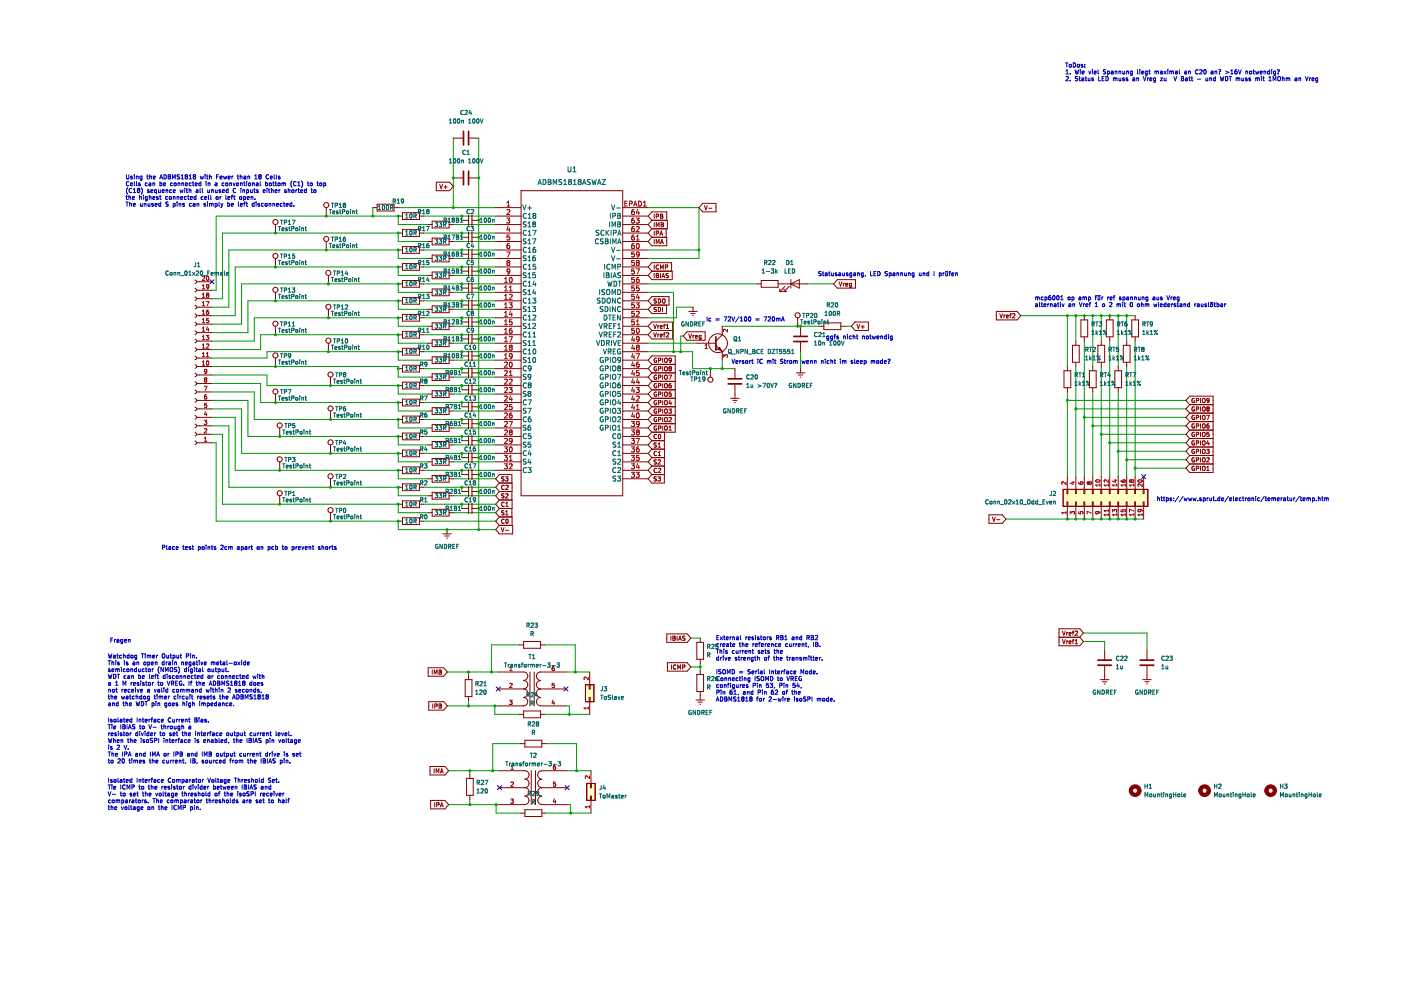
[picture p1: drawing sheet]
<svg xmlns="http://www.w3.org/2000/svg" width="420mm" height="297mm" viewBox="0 0 420 297" stroke-linecap="round" stroke-linejoin="round" font-family="sans-serif">
<path d="M175.6 205.2h2.5v5.1h-2.5z" fill-rule="evenodd" fill="#ffffc2"/>
<path d="M175.6 205.2h2.5v5.1h-2.5z" fill="none" stroke="#840000" stroke-width=".3"/>
<path d="M176 234.8h2.5v5.1h-2.5z" fill-rule="evenodd" fill="#ffffc2"/>
<path d="M176 234.8h2.5v5.1h-2.5z" fill="none" stroke="#840000" stroke-width=".3"/>
<path d="M318.8 146.7h25.4v5.1h-25.4z" fill-rule="evenodd" fill="#ffffc2"/>
<g fill="none" stroke="#840000" stroke-width=".3">
<path d="M130.8 54.6h4l1.2 1.3-1.2 1.3h-4zM131.9 55.3l.4 1.3 .4-1.3M133.2 56.1h.9M133.6 55.6v1M136 53.3h2.7M136 41.4h2.7M140.8 53.3h2.8M140.8 41.4h2.8M156.3 57.2h30.5v91.4h-30.5zM82.6 67.3v2.6M82.6 77.5v2.5M97.9 62.2v2.6"/>
<path d="M97.9 72.4v2.5M111.8 62.2h1.3M113.1 61.2h5.1v2h-5.1zM118.2 62.2h1.2M119.4 64.8h1.3M119.4 74.9h1.3M119.4 69.9h1.3M120.7 63.8h5.1v2h-5.1zM120.7 68.8h5.1v2.1h-5.1zM120.7 73.9h5.1v2h-5.1zM120.7 79h5.1v2h-5.1zM125.8 64.8h1.3"/>
<path d="M125.8 74.9h1.3M125.8 69.9h1.3M128.3 67.3h1.3M128.3 72.4h1.3M128.3 77.5h1.3M129.6 66.3h5.1v2h-5.1zM129.6 71.4h5.1v2h-5.1zM129.6 76.5h5.1v2h-5.1zM134.7 67.3h1.3M134.7 72.4h1.3M134.7 77.5h1.3M138.5 71.1h2"/>
<path d="M138.5 66h2M138.5 76.2h2M140.5 64.5v3.1M140.5 69.6v3M140.5 74.7v3M140.5 79.8v3M141.5 71.1h2.1M141.5 66h2.1M141.5 76.2h2.1M148.7 67.3h7.6M148.7 64.8h7.6M148.7 74.9h7.6"/>
<path d="M148.7 69.9h7.6M148.7 72.4h7.6M148.7 77.5h7.6M148.7 62.2h7.6M186.8 67.3h7.6M186.8 64.8h7.6M186.8 74.9h7.6M186.8 69.9h7.6M186.8 72.4h7.6M186.8 77.5h7.6M186.8 62.2h7.6M194.4 64.8l1.1-1.3h4.5v2.5"/>
<path d="M194.4 67.3l1.1 1.3M194.4 69.9l1.1 1.2M194.4 64.8l1.1 1.2M195.5 66h4.6v2.6h-4.6M195.5 71.1h4.5v2.6h-4.5l-1.1-1.3M195.5 71.1l-1.1 1.3M195.5 66l-1.1 1.3M195.5 68.6l-1.1 1.3M196.2 64.2v1.2M196.2 66.7v1.3M196.2 69.3v1.2M196.2 71.8v1.3"/>
<path d="M196.2 79.4v1.3M196.8 64.8h.6l.1-.5-.7-.1v1.2M196.8 68v-1.3l.4 .9 .5-.9v1.3M196.8 69.9h.6l.1-.5-.7-.1v1.2M196.8 73.1v-1.3l.4 .9 .5-.9v1.3M197.5 79.5a.56 .56 0 0 0-.8 .5 .56 .56 0 0 0 .8 .6M197.9 70.5l.4-1.2 .4 1.2M198 70.2h.6M198.1 64.2l.6 .2-.2 .4 .3 .4-.2 .2h-.5zM198.1 73.1l.4-1.3 .4 1.3M198.1 64.8h.4M198.2 72.7h.6"/>
<path d="M198.3 67.3h.4M198.8 66.8l-.5-.1v1.3l.6-.1 .1-.3-.3-.3M198.8 66.8h.1M198.9 66.8l-.2 .5M199.8 68.6v2.5M210.7 61h4v2.5h-4l-1.1-1.3zM211.3 61.6l.4 1.3 .4-1.3M212.5 62.4h1M58.5 83.9a.51 .51 0 0 1 .5 .6 .51 .51 0 0 1-.5 .5M58.5 86.5a.51 .51 0 0 1 .5 .5 .51 .51 0 0 1-.5 .5M58.5 89a.51 .51 0 0 1 .5 .5 .51 .51 0 0 1-.5 .5M58.5 91.6a.51 .51 0 0 1 .5 .5 .51 .51 0 0 1-.5 .5"/>
<path d="M58.5 94.1a.51 .51 0 0 1 .5 .5 .51 .51 0 0 1-.5 .5M58.5 96.6a.51 .51 0 0 1 .5 .6 .51 .51 0 0 1-.5 .5M58.5 99.2a.51 .51 0 0 1 .5 .5 .51 .51 0 0 1-.5 .5M59 97.2h4.6M59 99.7h4.6M59 84.5h4.6M59 87h4.6M59 89.5h4.6M59 92.1h4.6M59 94.6h4.6M82.6 87.6v2.6M82.6 97.8v2.5"/>
<path d="M98.5 82.6v2.5M98.5 92.7v2.6M119.4 80h1.3M119.4 90.2h1.3M119.4 95.3h1.3M119.4 85.1h1.3M120.7 99.3h5.1v2h-5.1zM120.7 84.1h5.1v2h-5.1zM120.7 89.2h5.1v2h-5.1zM120.7 94.2h5.1v2.1h-5.1zM125.8 80h1.3M125.8 90.2h1.3"/>
<path d="M125.8 95.3h1.3M125.8 85.1h1.3M128.3 82.6h1.3M128.3 87.6h1.3M128.3 92.7h1.3M128.3 97.8h1.3M129.6 81.5h5.1v2.1h-5.1zM129.6 86.6h5.1v2h-5.1zM129.6 91.7h5.1v2h-5.1zM129.6 96.8h5.1v2h-5.1zM134.7 82.6h1.3M134.7 87.6h1.3"/>
<path d="M134.7 92.7h1.3M134.7 97.8h1.3M138.5 81.3h2M138.5 96.5h2M138.5 91.4h2M138.5 86.4h2M140.5 84.8v3.1M140.5 89.9v3.1M140.5 95v3M141.5 81.3h2.1M141.5 96.5h2.1M141.5 91.4h2.1"/>
<path d="M141.5 86.4h2.1M148.7 82.6h7.6M148.7 80h7.6M148.7 87.6h7.6M148.7 92.7h7.6M148.7 97.8h7.6M148.7 90.2h7.6M148.7 95.3h7.6M148.7 85.1h7.6M186.8 82.6h7.6M186.8 80h7.6M186.8 87.6h7.6"/>
<path d="M186.8 92.7h7.6M186.8 97.8h7.6M186.8 90.2h7.6M186.8 95.3h7.6M186.8 85.1h7.6M194.4 80l1.1-1.3h5.9v2.6M194.4 90.2l1.1-1.3h5.1v2.5h-5.1M194.4 80l1.1 1.3M194.4 97.8l1.1 1.3M194.4 97.8l1.1-1.3h6.2v5.1h-6.2l-1.1-1.3M194.4 90.2l1.1 1.2M195.5 81.3h6.1v2.5h-6.1l-1.1-1.2"/>
<path d="M195.5 81.3l-1.1 1.3M195.5 99.1h6.2M195.5 91.4l-1.1 1.3M195.5 99.1l-1.1 1.2M196 97.2l.4 1.3 .5-1.3M196 99.7l.4 1.3 .5-1.3M196.2 82v1.2M196.8 82l.7 .2-.3 .4 .3 .4-.2 .2h-.5zM196.8 82.6h.4M196.9 89.6l-.7 .1a.53 .53 0 0 0 .6 .7l-.1 .4h-.6M196.9 92.2h-.7a.53 .53 0 0 0 .6 .7l-.1 .4h-.6M197.3 97.6v.9"/>
<path d="M197.4 89.6a.64 .64 0 0 1 .7 .6 .64 .64 0 0 1-.7 .6zM197.4 92.1a.64 .64 0 0 1 .7 .6 .64 .64 0 0 1-.7 .7zM197.7 97.6l-.4 .3M198 98l.6-.1v-.2l-.6 .1 .1 .6h.5M198.1 80.7v-1.3l.4 .9 .4-.9v1.3M198.1 82v1.2M198.5 83.2l.4-1.2 .4 1.2M198.6 82.9h.6M198.7 89.8l.2-.2 .5 .2-.1 1-.6-.1zM198.7 92.1v1.3M199 97.6h.5M199.5 97.2l-.3 .2v1.1"/>
<path d="M199.5 99.7l-.3 .2v1.1M199.5 80.1l.6-.1 .1-.5-.7-.1v1.3M199.8 82.4v.1M199.8 99.9l.5-.2 .3 .4-.8 .9h.8M199.8 97.6l.4-.4v1.3M199.8 82.5l.5 .2 .1 .3-.2 .2h-.5M199.8 98.5h.8M199.9 91.4v2.6h-4.4l-1.1-1.3M200.4 82h-.6v.4M206 99.4h5.5v2.6h-5.5l-1.1-1.3zM206.6 93.3h2.5M207.2 94h1.3"/>
<path d="M207.7 94.6h.3M207.8 92.1v1.2M245.8 97.8h1.3M247.1 96.8h5.1v2h-5.1zM251.1 83.8h5.5v2.6h-5.5l-1.1-1.3zM251.7 84.5l.4 1.3 .4-1.3M252.2 97.8h1.2M252.9 84.9v.9M253.3 84.9l-.4 .3M253.6 85.3l.7-.1-.1-.2-.6 .1 .1 .6h.5M255.3 85.7l-.5-.1 .1-.6h.4v.9l-.2 .3-.3-.1M256.4 96.5h4v2.6h-4l-1.1-1.3z"/>
<path d="M257 97.2l.4 1.3 .4-1.3M258.3 98h.9M258.7 97.5v1M298.8 93.3h6.2l1.1 1.3-1.1 1.3h-6.2zM299.8 94l.5 1.3 .4-1.3M301.1 94.4v.9M301.5 94.4l-.4 .3M301.8 94.9l.6-.2v-.2l-.6 .1 .1 .6h.5M302.8 94.4h.5M303.3 94l-.3 .2v1.1M303.6 94.1l.5-.1 .3 .4-.8 .9h.8M58.5 101.7a.51 .51 0 0 1 .5 .5 .51 .51 0 0 1-.5 .5"/>
<path d="M58.5 104.3a.51 .51 0 0 1 .5 .5 .51 .51 0 0 1-.5 .5M58.5 106.8a.51 .51 0 0 1 .5 .5 .51 .51 0 0 1-.5 .5M58.5 109.4a.51 .51 0 0 1 .5 .5 .51 .51 0 0 1-.5 .5M58.5 111.9a.51 .51 0 0 1 .5 .5 .51 .51 0 0 1-.5 .5M58.5 114.4a.51 .51 0 0 1 .5 .5 .51 .51 0 0 1-.5 .5M58.5 117a.51 .51 0 0 1 .5 .5 .51 .51 0 0 1-.5 .5M58.5 119.5a.51 .51 0 0 1 .5 .5 .51 .51 0 0 1-.5 .5M59 117.5h4.6M59 114.9h4.6M59 102.2h4.6M59 104.8h4.6M59 107.3h4.6"/>
<path d="M59 109.9h4.6M59 112.4h4.6M82.6 107.3v2.6M82.6 118.1v2.6M98.5 102.9v2.5M99.1 113v2.6M119.4 105.4h1.3M119.4 100.3h1.3M119.4 110.5h1.3M119.4 115.6h1.3M120.7 104.4h5.1v2h-5.1zM120.7 109.5h5.1v2h-5.1z"/>
<path d="M120.7 114.6h5.1v2h-5.1zM120.7 119.6h5.1v2.1h-5.1zM125.8 105.4h1.3M125.8 100.3h1.3M125.8 110.5h1.3M125.8 115.6h1.3M128.3 113h1.3M128.3 102.9h1.3M128.3 108h1.3M128.3 118.1h1.3M129.6 101.9h5.1v2h-5.1zM129.6 106.9h5.1v2.1h-5.1z"/>
<path d="M129.6 112h5.1v2h-5.1zM129.6 117.1h5.1v2h-5.1zM134.7 113h1.3M134.7 102.9h1.3M134.7 108h1.3M134.7 118.1h1.3M138.5 116.8h2M138.5 111.8h2M138.5 106.7h2M138.5 101.6h2M140.5 100.1v3M140.5 105.2v3"/>
<path d="M140.5 110.2v3.1M140.5 115.3v3.1M141.5 116.8h2.1M141.5 111.8h2.1M141.5 106.7h2.1M141.5 101.6h2.1M148.7 113h7.6M148.7 102.9h7.6M148.7 108h7.6M148.7 105.4h7.6M148.7 100.3h7.6M148.7 110.5h7.6"/>
<path d="M148.7 118.1h7.6M148.7 115.6h7.6M186.8 113h7.6M186.8 102.9h7.6M186.8 108h7.6M186.8 105.4h7.6M186.8 100.3h7.6M186.8 110.5h7.6M186.8 118.1h7.6M186.8 115.6h7.6M194.4 108l1.1-1.3h7v22.8h-7M194.4 118.1l1.1 1.3"/>
<path d="M194.4 115.6l1.1 1.2M194.4 110.5l1.1 1.3M194.4 108l1.1 1.2M194.4 113l1.1 1.3M195.5 119.4h7M195.5 119.4l-1.1 1.3M195.5 116.8h7M195.5 116.8l-1.1 1.3M195.5 114.3h7M195.5 114.3l-1.1 1.3M195.5 111.8h7M195.5 109.2h7"/>
<path d="M195.5 109.2l-1.1 1.3M195.5 111.8l-1.1 1.2M196.9 107.4a.58 .58 0 0 0-.8 .6 .58 .58 0 0 0 .8 .5v-.4h-.2M196.9 110a.58 .58 0 0 0-.8 .5 .58 .58 0 0 0 .8 .5v-.4h-.2M196.9 112.5a.58 .58 0 0 0-.8 .6 .58 .58 0 0 0 .8 .5v-.4h-.2M196.9 115a.58 .58 0 0 0-.8 .6 .58 .58 0 0 0 .8 .5v-.4h-.2M196.9 117.6a.58 .58 0 0 0-.8 .6 .58 .58 0 0 0 .8 .5v-.5h-.2M197.3 100.2v.8M197.5 108h.6v-.5l-.6-.1v1.2M197.5 110.6l.6-.1v-.5l-.6-.1v1.3M197.5 113.1l.6-.1v-.4l-.6-.2v1.3M197.5 115.6h.6v-.5l-.6-.1v1.2"/>
<path d="M197.5 118.2l.6-.1v-.5l-.6-.1v1.3M197.7 100.2l-.4 .2M198 100.6l.6-.1v-.3l-.6 .1 .1 .6h.5M198.7 107.4v1.2M198.7 109.9v1.3M198.7 112.4v1.3M198.7 115v1.2M198.7 117.5v1.3M199 100.2h.5M199.3 107.5l.3-.1 .5 .1-.1 1.1-.7-.2zM199.3 110.1l.3-.2 .5 .2-.1 1-.7-.1zM199.3 112.6l.3-.2 .5 .2-.1 1-.7-.1z"/>
<path d="M199.3 115.2l.3-.2 .5 .2-.1 1-.7-.1zM199.3 117.7l.3-.2 .5 .2-.1 1-.7-.1zM200.6 112.4h.8l-.5 1.3M200.7 107.5v.6h.4l.2-.2M200.7 110l.2 .4M200.7 107.4h.4l.2 .2v.7l-.6 .3M200.7 110h.6l-.2 .4M200.7 110h.1M200.7 107.4v.1M200.9 110.4l-.3 .3 .3 .5 .4-.3-.2-.5M200.9 110.4h.2M200.9 120l-.3 .9h.8"/>
<path d="M201.2 115l-.5 .3-.1 .7 .3 .2 .4-.1-.1-.6h-.3l-.3 .2M201.3 117.5h-.6l-.1 .6h.6l.1 .6h-.7M206.6 100.1l.4 1.3 .4-1.3M207.8 100.5v.9M208.2 100.5l-.4 .3M208.6 101l.6-.2-.1-.2-.5 .1v.6h.5M210.3 100.5v1.1l-.3 .2-.3-.1M210.3 100.6l-.4-.1-.3 .3 .2 .5h.5M213 110.5v2.5M214.7 103.5l1.9 1.9M216.6 105.4h.1M216.6 100.3l-1.9 1.9"/>
<path d="M219.1 119.4h2.6M220.4 118.1v1.3M358.2 119.5a.58 .58 0 0 0-.8 .6 .58 .58 0 0 0 .8 .5v-.5h-.2M360 119.4v1.3M360.6 119.6l.3-.2 .5 .2-.2 1-.6-.1zM362.6 120l-.2 .2-.4-.1v-.6l.4-.1 .2 .3v.7l-.6 .3M58.5 122.1a.51 .51 0 0 1 .5 .5 .51 .51 0 0 1-.5 .5M58.5 124.6a.51 .51 0 0 1 .5 .5 .51 .51 0 0 1-.5 .5M58.5 127.1a.51 .51 0 0 1 .5 .5 .51 .51 0 0 1-.5 .5M58.5 129.7a.51 .51 0 0 1 .5 .5 .51 .51 0 0 1-.5 .5M58.5 132.2a.51 .51 0 0 1 .5 .5 .51 .51 0 0 1-.5 .5M59 125.1h4.6"/>
<path d="M59 122.6h4.6M59 120h4.6M59 127.6h4.6M59 130.2h4.6M59 132.7h4.6M83.9 128.3v2.5M99.1 123.2v2.5M119.4 130.8h1.3M119.4 125.7h1.3M119.4 120.7h1.3M120.7 124.7h5.1v2h-5.1zM120.7 129.8h5.1v2h-5.1z"/>
<path d="M125.8 130.8h1.3M125.8 125.7h1.3M125.8 120.7h1.3M128.3 128.3h1.3M128.3 123.2h1.3M129.6 122.2h5.1v2h-5.1zM129.6 127.3h5.1v2h-5.1zM134.7 128.3h1.3M134.7 123.2h1.3M138.5 127h2M138.5 121.9h2M140.5 120.4v3"/>
<path d="M140.5 125.5v3M141.5 127h2.1M141.5 121.9h2.1M148.7 128.3h7.6M148.7 130.8h7.6M148.7 125.7h7.6M148.7 133.4h7.6M148.7 135.9h7.6M148.7 123.2h7.6M148.7 120.7h7.6M148.7 138.4h7.6M186.8 128.3h7.6"/>
<path d="M186.8 130.8h7.6M186.8 125.7h7.6M186.8 133.4h7.6M186.8 135.9h7.6M186.8 123.2h7.6M186.8 120.7h7.6M186.8 138.4h7.6M194.4 135.9l1.1 1.3M194.4 138.4l1.1 1.3M194.4 133.4l1.1 1.2M194.4 130.8l1.1 1.3M194.4 125.7l1.1 1.3"/>
<path d="M194.4 123.2l1.1 1.3M194.4 120.7l1.1 1.2M194.4 128.3l1.1 1.2M195.5 139.7h3.8v2.5h-3.8M195.5 134.6h3.8v2.6h-3.8M195.5 134.6l-1.1 1.3M195.5 139.7l-1.1 1.3M195.5 137.2l-1.1 1.2M195.5 132.1l-1.1 1.3M195.5 129.5l-1.1 1.3M195.5 127h7M195.5 124.5h7"/>
<path d="M195.5 124.5l-1.1 1.2M195.5 121.9h7M195.5 121.9l-1.1 1.3M195.5 127l-1.1 1.3M196.9 132.8l-.7 .1a.53 .53 0 0 0 .6 .6l-.1 .5h-.6M196.9 137.9l-.7 .1a.53 .53 0 0 0 .6 .6l-.1 .4h-.6M196.9 120.1a.58 .58 0 0 0-.8 .6 .58 .58 0 0 0 .8 .5v-.4h-.2M196.9 122.7a.58 .58 0 0 0-.8 .5 .58 .58 0 0 0 .8 .5v-.4h-.2M196.9 125.2a.58 .58 0 0 0-.8 .6 .58 .58 0 0 0 .8 .5v-.4h-.2M196.9 127.7a.58 .58 0 0 0-.8 .6 .58 .58 0 0 0 .8 .5v-.4h-.2M196.9 130.3a.56 .56 0 0 0-.8 .5 .56 .56 0 0 0 .8 .6M196.9 135.4a.56 .56 0 0 0-.8 .5 .56 .56 0 0 0 .8 .5"/>
<path d="M197.4 138l.4-.2 .3 .4-.8 .9h.8M197.4 134h.7M197.4 133.1l.3-.3v1.2M197.4 136.6h.7M197.4 135.7l.4-.4v1.3M197.5 125.8l.6-.1v-.4l-.6-.2v1.3M197.5 120.7h.6v-.5l-.6-.1v1.2M197.5 123.3l.6-.1v-.5l-.6-.1v1.3M197.5 128.3h.6v-.5l-.6-.1v1.2M197.6 130.3l.1-.1a.62 .62 0 0 1 .5 .7 .62 .62 0 0 1-.6 .5l-.2-.4zM197.6 130.3h-.1M198.7 120.1v1.2"/>
<path d="M198.7 122.6v1.3M198.7 125.1v1.3M198.7 127.7v1.2M199.2 132.1v2.5M199.2 137.2v2.5M199.3 129.5v2.6h-3.8M199.3 120.2l.3-.1 .5 .1-.1 1.1-.7-.2zM199.3 122.8l.3-.2 .5 .2-.1 1-.7-.1zM199.3 125.3l.3-.2 .5 .2-.1 1-.7-.1zM199.3 127.9l.3-.2 .5 .2-.1 1-.7-.1zM200.6 122.6h.7l-.4 .5 .4 .1v.5h-.7M200.6 125.3l.5-.2 .2 .4-.7 .9h.7"/>
<path d="M200.6 128.9h.7M200.6 128l.4-.3v1.2M201.2 120.5v.8M219.8 120h1.2M220.3 120.7h.2M356.8 136.5h7M356.8 121.3l-1.1-1.3 1.1-1.3h7v22.9h-7l-1.1-1.3 1.1-1.2M356.8 139.1h7M356.8 123.8h7M356.8 121.3h7M356.8 126.4l-1.1 1.2 1.1 1.3M356.8 128.9h7"/>
<path d="M356.8 126.4h7M356.8 128.9l-1.1 1.3 1.1 1.2M356.8 131.4h7M356.8 121.3l-1.1 1.3 1.1 1.2M356.8 123.8l-1.1 1.3 1.1 1.3M356.8 136.5l-1.1 1.3 1.1 1.3M356.8 131.4l-1.1 1.3 1.1 1.3M356.8 134h7M356.8 134l-1.1 1.3 1.1 1.2M358.2 134.7a.58 .58 0 0 0-.8 .6 .58 .58 0 0 0 .8 .5v-.4h-.2M358.2 132.2a.58 .58 0 0 0-.8 .6 .58 .58 0 0 0 .8 .5v-.5h-.2M358.2 129.6a.58 .58 0 0 0-.8 .6 .58 .58 0 0 0 .8 .5v-.4h-.2"/>
<path d="M358.2 127.1a.58 .58 0 0 0-.8 .6 .58 .58 0 0 0 .8 .5v-.4h-.2M358.2 122a.58 .58 0 0 0-.8 .6 .58 .58 0 0 0 .8 .5v-.4h-.2M358.2 124.6a.58 .58 0 0 0-.8 .5 .58 .58 0 0 0 .8 .5v-.4h-.2M358.2 137.3a.58 .58 0 0 0-.8 .5 .58 .58 0 0 0 .8 .5v-.4h-.2M358.2 139.8a.58 .58 0 0 0-.8 .6 .58 .58 0 0 0 .8 .5v-.4h-.2M358.8 135.3h.6v-.5l-.6-.1v1.2M358.8 132.8l.6-.1v-.5l-.6-.1v1.3M358.8 130.2h.6v-.5l-.6-.1v1.2M358.8 125.2l.6-.1v-.5l-.6-.1v1.3M358.8 127.7l.6-.1v-.4l-.6-.2v1.3M358.8 120.1l.6-.1v-.5l-.6-.1v1.3M358.8 122.6h.6v-.5l-.6-.1v1.2"/>
<path d="M358.8 137.9l.6-.1v-.5l-.6-.1v1.3M360 122v1.2M360 124.5v1.3M360 127v1.3M360 129.6v1.2M360 132.1v1.3M360 134.7v1.2M360 137.2v1.3M360 139.7v1.3M360.6 134.8l.3-.1 .5 .1-.2 1.1-.6-.2zM360.6 132.3l.3-.2 .5 .2-.2 1-.6-.1zM360.6 129.8l.3-.2 .5 .2-.2 1-.6-.1z"/>
<path d="M360.6 127.2l.3-.2 .5 .2-.2 1-.6-.1zM360.6 122.1l.3-.1 .5 .1-.2 1.1-.6-.2zM360.6 139.9l.3-.2 .5 .2-.2 1-.6-.1zM360.6 124.7l.3-.2 .5 .2-.2 1-.6-.1zM360.6 137.4l.3-.2 .5 .2-.2 1-.6-.1zM361.9 134.7h.7l-.4 .4 .4 .2v.5h-.7M361.9 124.5h.8l-.5 1.3M361.9 137.3l.5-.1 .2 .4-.7 .9h.7M362.2 122.5l-.3 .2 .3 .5 .4-.2-.2-.5M362.2 122.5l-.3-.2 .3-.3 .4 .2-.2 .3M362.2 122.5h.2M362.2 132.1l-.3 .9h.8"/>
<path d="M362.5 127l-.5 .3-.1 .8 .3 .2 .4-.1-.1-.6-.3-.1-.3 .3M362.5 132.5v.9M362.6 129.6h-.6l-.1 .6 .6-.1 .1 .6h-.7M148.7 141h7.6M149.8 144.8l-1.1-1.3 1.1-1.3h3.7l.1 15.3h-3.8l-1.1-1.3 1.1-1.3M149.8 144.8l-1.1 1.3 1.1 1.2M149.8 147.3h3.8M149.8 149.9l-1.1 1.2 1.1 1.3M149.8 152.4h3.8M149.8 157.5h4v2.5h-4l-1.1-1.2zM149.8 147.3l-1.1 1.3 1.1 1.3M149.8 152.4l-1.1 1.3 1.1 1.2"/>
<path d="M150.3 158.2l.4 1.2 .4-1.2M151.1 143h-.6a.53 .53 0 0 0 .6 .7l-.1 .4h-.6M151.1 148.1h-.6a.53 .53 0 0 0 .6 .7l-.1 .4h-.6M151.1 153.1l-.6 .1a.53 .53 0 0 0 .6 .7l-.1 .4h-.6M151.2 145.6a.56 .56 0 0 0-.8 .5 .56 .56 0 0 0 .8 .5M151.2 150.7a.56 .56 0 0 0-.8 .5 .56 .56 0 0 0 .8 .5M151.2 155.7a.56 .56 0 0 0-.8 .5 .56 .56 0 0 0 .8 .6M151.6 142.9h.8l-.5 .5 .4 .1v.6h-.7M151.6 158.9h.9M151.6 148.1l.5-.1 .3 .4-.8 .9h.8M151.6 154.3h.8M151.6 153.4l.4-.3v1.2"/>
<path d="M151.7 145.6l.5-.1 .2 .3-.8 .9h.8M151.7 151.8h.7M151.7 150.9l.4-.4v1.3M151.8 155.7l.2-.1a.62 .62 0 0 1 .4 .7 .62 .62 0 0 1-.5 .5l-.2-.4zM153.6 144.8h-3.8M153.6 149.9h-3.8M153.6 154.9h-3.8M186.8 141h7.6M186.8 143.5h7.6M194.4 141l1.1 1.2M195.5 142.2l-1.1 1.3M196.9 143h-.7a.53 .53 0 0 0 .6 .7l-.1 .4h-.6"/>
<path d="M196.9 140.5a.56 .56 0 0 0-.8 .5 .56 .56 0 0 0 .8 .5M197.3 142.9h.8l-.4 .5 .3 .1v.6h-.7M197.4 140.5l.5-.1 .2 .3-.7 .9h.7M199.2 142.2v2.6h-3.7l-1.1-1.3M296.6 154.3h4l1.1 1.3-1.1 1.2h-4zM297.6 155l.4 1.2 .5-1.2M298.9 155.8h1M318.8 146.7h25.4v5.1h-25.4zM358.8 140.4l.6-.1v-.4l-.6-.2v1.3M361.9 141h.7M361.9 140.1l.4-.4v1.3M155.8 193.3h1.2"/>
<path d="M157 192.3h5.1v2h-5.1zM162.1 193.3h1.3M200 190h6.1l1.1 1.3-1.1 1.2h-6.1zM200.2 198.6h5.9l1.1 1.3-1.1 1.3h-5.9zM201.2 190.7v1.2M201.4 199.3v1.3M201.8 190.7l.7 .2-.3 .4 .3 .4-.2 .2h-.5zM201.8 191.3h.4M202.7 199.4a.56 .56 0 0 0-.8 .5 .56 .56 0 0 0 .8 .6M203.1 190.7v1.2M203.5 191.9l.4-1.2 .4 1.2M203.6 191.6h.6"/>
<path d="M204.7 200l.6-.1 .1-.5-.7-.1v1.3M205.4 190.7l-.6 .1a.53 .53 0 0 0 .6 .7l-.1 .4h-.6M209 192.5h2v5.1h-2zM210 191.3v1.2M210 197.6v1.3M317.6 188.5h6.2l1.1 1.2-1.1 1.3 1.1 1.3-1.1 1.3h-6.2zM317.6 191h6.2M318.6 191.7l.4 1.3 .5-1.3M318.6 189.1l.4 1.3 .5-1.3M319.9 189.6v.8M319.9 192.1v.9M320.3 192.1l-.4 .2"/>
<path d="M320.3 189.6l-.4 .2M320.6 192.5l.6-.1v-.2l-.6 .1 .1 .6h.5M320.6 190l.6-.1v-.3l-.6 .1 .1 .7h.5M321.6 192.1h.5M321.6 189.6h.5M322.1 189.1l-.3 .2v1.1M322.1 191.7l-.3 .2v1.1M322.4 193h.8M322.4 192l.4-.3v1.3M322.5 189.2h.5M322.5 189.2l-.1 .1M323 189.2l.1 .1"/>
<path d="M323.1 189.3v.4l-.7 .7h.8M128.4 200.2h4.7l1.1 1.2-1.1 1.3h-4.7zM128.6 210.3h4.5l1.1 1.3-1.1 1.3h-4.5zM129.6 200.8v1.3M129.8 211v1.3M130.2 202.1v-1.3l.4 .9 .5-.9v1.3M130.4 211.7l.6-.1 .1-.5-.7-.1v1.3M131.7 200.8l.6 .3-.2 .3 .3 .5-.2 .2h-.5zM131.7 211.6h.4M131.7 201.4h.4M132.2 211.5l-.1 .1M132.3 211.5l-.1-.5h-.5v1.3l.6-.2 .1-.3-.3-.2"/>
<path d="M132.3 211.5h-.1M149.4 201.4h7.6a1.27 1.27 0 0 1 1.3 1.3 1.27 1.27 0 0 1-1.3 1.3 1.26 1.26 0 0 1 1.3 1.2 1.26 1.26 0 0 1-1.3 1.3M149.4 206.5h7.6M155.8 214.1h1.2M157 206.5a1.27 1.27 0 0 1 1.3 1.3 1.27 1.27 0 0 1-1.3 1.2 1.26 1.26 0 0 1 1.3 1.3 1.26 1.26 0 0 1-1.3 1.3h-7.6M157 213.1h5.1v2h-5.1zM158.9 201.4v10.2M160.2 201.4v10.2M162.1 206.5a1.26 1.26 0 0 0-1.2 1.3 1.26 1.26 0 0 0 1.2 1.2M162.1 211.6h7.6M162.1 206.5h7.6M162.1 214.1h1.3"/>
<path d="M162.1 209a1.26 1.26 0 0 0-1.2 1.3 1.26 1.26 0 0 0 1.2 1.3M169.7 201.4h-7.6a1.27 1.27 0 0 0-1.2 1.3 1.27 1.27 0 0 0 1.2 1.3 1.26 1.26 0 0 0-1.2 1.2 1.26 1.26 0 0 0 1.2 1.3M175.6 205.2h2.5v5.1h-2.5zM176.7 205.2v1.3h.3v-1.3M176.7 210.3v-1.3h.3v1.3M176.8 201.4v3.8M176.8 210.3v3.8M203.3 200.6v-1.3l.4 .9 .4-.9v1.3M208.7 209.8h2.6M209 202.2h2v5.1h-2zM209.4 210.4h1.2M209.9 211.1h.2"/>
<path d="M210 200.9v1.3M210 207.3v2.5M129 229.7h4.4l1.2 1.3-1.2 1.3h-4.4zM129.1 239.9h4.3l1.2 1.3-1.2 1.3h-4.3zM130.2 230.4v1.3M130.8 231.7v-1.3l.4 .9 .4-.9v1.3M132.1 231.7l.4-1.3 .4 1.3M132.2 231.3h.6M149.8 231h7.6a1.27 1.27 0 0 1 1.3 1.3 1.27 1.27 0 0 1-1.3 1.3 1.26 1.26 0 0 1 1.3 1.2 1.26 1.26 0 0 1-1.3 1.3M149.8 236.1h7.6M156.1 222.9h1.3M157.4 238.6a1.26 1.26 0 0 1 1.2 1.3 1.26 1.26 0 0 1-1.2 1.3"/>
<path d="M157.4 236.1a1.26 1.26 0 0 1 1.3 1.3 1.26 1.26 0 0 1-1.3 1.2M157.4 221.9h5.1v2h-5.1zM159.3 231v10.2M160.6 231v10.2M162.5 236.1a1.26 1.26 0 0 0-1.3 1.3 1.26 1.26 0 0 0 1.3 1.2M162.5 236.1h7.6M162.5 222.9h1.3M162.5 238.6a1.26 1.26 0 0 0-1.2 1.3 1.26 1.26 0 0 0 1.2 1.3M170.1 231h-7.6a1.27 1.27 0 0 0-1.3 1.3 1.27 1.27 0 0 0 1.3 1.3 1.26 1.26 0 0 0-1.3 1.2 1.26 1.26 0 0 0 1.3 1.3M176 234.8h2.5v5.1h-2.5zM177.1 234.8v1.3h.3v-1.3M177.1 239.9v-1.3h.3v1.3"/>
<path d="M177.2 231v3.8M177.2 239.9v3.8M130.4 240.6v1.3M131 241.2h.6v-.5l-.6-.1v1.3M132.1 241.9l.4-1.3 .4 1.3M132.2 241.5h.6M149.8 241.2h7.6M156.1 243.7h1.3M157.4 242.7h5.1v2h-5.1zM162.5 241.2h7.6M162.5 243.7h1.3"/>
<circle cx="82.6" cy="66.5" r=".76"/>
<circle cx="82.6" cy="76.7" r=".76"/>
<circle cx="97.9" cy="71.6" r=".76"/>
<circle cx="97.9" cy="61.5" r=".76"/>
<circle cx="82.6" cy="97" r=".76"/>
<circle cx="82.6" cy="86.9" r=".76"/>
<circle cx="98.5" cy="92" r=".76"/>
<circle cx="98.5" cy="81.8" r=".76"/>
<circle cx="82.6" cy="106.6" r=".76"/>
<circle cx="82.6" cy="117.4" r=".76"/>
<circle cx="98.5" cy="102.1" r=".76"/>
<circle cx="99.1" cy="112.3" r=".76"/>
<circle cx="213" cy="113.8" r=".76"/>
<circle cx="83.9" cy="127.5" r=".76"/>
<circle cx="99.1" cy="122.4" r=".76"/>
</g>
<path d="M62.9 83.8l1.3 1.3M64.2 83.8l-1.3 1.3M342.4 142.3l1.2 1.2M343.6 142.3l-1.2 1.2M148.8 205.9l1.2 1.2M150 205.9l-1.2 1.2M169.1 205.9l1.2 1.2M170.3 205.9l-1.2 1.2M149.2 235.5l1.2 1.2M150.4 235.5l-1.2 1.2M169.5 235.5l1.2 1.2M170.7 235.5l-1.2 1.2" fill="none" stroke="#000084" stroke-width=".3"/>
<g fill="none" stroke="#009600" stroke-width=".3">
<path d="M136 41.4v20.8M143.6 41.4v117.4M111.8 62.2v2.6M119.4 62.2h29.3M127.1 69.9h21.6M127.1 64.8h21.6M127.1 74.9h21.6M128.3 72.4h-8.9v-2.5h-52.7v19.6h-3.1M128.3 67.3h-8.9v-2.5h-54.6v22.2h-1.2M128.3 77.5h-8.9v-2.6h-50.8v17.2h-5M136 72.4h12.7M136 67.3h12.7"/>
<path d="M136 77.5h12.7M138.5 64.8v1.2M138.5 69.9v1.2M138.5 74.9v1.3M194.4 62.2h15.2v15.3h-15.2M194.4 74.9h15.2M127.1 90.2h21.6M127.1 95.3h21.6M127.1 85.1h21.6M127.1 80h21.6M128.3 82.6h-8.9v-2.6h-48.9v14.6h-6.9M128.3 87.6h-8.9v-2.5h-47v12.1h-8.8"/>
<path d="M128.3 92.7h-8.9v-2.5h-45v9.5h-10.8M128.3 97.8h-8.9v-2.5h-43.1v6.9h-12.7M136 82.6h12.7M136 87.6h12.7M136 92.7h12.7M136 97.8h12.7M138.5 80v1.3M138.5 85.1v1.3M138.5 90.2v1.2M138.5 95.3v1.2M194.4 85.1h32.6M194.4 87.6h7.6v17.8"/>
<path d="M207.8 92.1h-4.9v3.2h-8.5M216.6 97.8h29.2M242.3 85.1h7.7M253.4 97.8h1.9M306.1 94.6h34.3M320.1 94.6v15.3M322.6 94.6v7.6M327.7 94.6v15.3M330.3 94.6v7.6M335.3 94.6v15.3M337.9 94.6v7.6M63.6 107.3h16.5v-1.9h39.3v2.6h8.9"/>
<path d="M63.6 109.9h55.8v3.1h8.9M63.6 112.4h16.5v3.2h39.3v2.5h8.9M63.6 114.9h14.6v5.8h41.2v2.5h8.9M63.6 117.5h12.7v8.2h43.1v2.6h8.9M127.1 100.3h21.6M127.1 105.4h21.6M127.1 110.5h21.6M127.1 115.6h21.6M128.3 102.9h-8.9v-2.6h-41.2v4.5h-14.6M136 102.9h12.7M136 118.1h12.7M136 113h12.7"/>
<path d="M136 108h12.7M138.5 100.3v1.3M138.5 105.4v1.3M138.5 110.5v1.3M138.5 115.6v1.2M194.4 102.9h14.6M194.4 105.4h13.3v5.1h12.7M204.9 100.7h-.7v4.7M216.6 108v2.5M240.1 105.4v5.1M320.1 117.5v25.4M322.6 109.9v33"/>
<path d="M325.2 102.2v40.7M327.7 117.5v25.4M330.3 109.9v33M332.8 102.2v40.7M335.3 117.5v25.4M337.9 109.9v33M340.4 102.2v40.7M63.6 120h10.8v10.8h45v2.6h8.9M63.6 122.6h8.8v13.3h47v2.5h8.9M63.6 125.1h6.9v15.9h48.9v2.5h8.9M63.6 127.6h5v18.5h50.8v2.5h8.9M63.6 130.2h3.1v20.9h52.7v2.6h8.9"/>
<path d="M63.6 132.7h1.2v23.5h54.6v2.6h29.3M127.1 125.7h21.6M127.1 120.7h21.6M127.1 130.8h21.6M127.1 135.9h21.6M136 123.2h12.7M136 128.3h12.7M136 133.4h12.7M136 138.4h12.7M138.5 120.7v1.2M138.5 125.7v1.3M138.5 130.8v1.3"/>
<path d="M138.5 135.9v1.3M320.1 120h35.6M322.6 122.6h33.1M325.2 125.1h30.5M327.7 127.6h28M330.3 130.2h25.4M332.8 132.7h22.9M335.3 135.3h20.4M337.9 137.8h17.8M127.1 141h21.6M127.1 151.1h21.6M127.1 156.2h21.6"/>
<path d="M127.1 146.1h21.6M136 148.6h12.7M136 143.5h12.7M136 153.7h12.7M138.5 141v1.2M138.5 146.1v1.2M138.5 151.1v1.3M301.7 155.6h41.3M340.4 140.3h15.3M155.8 193.3h-8.4v8.1M163.4 193.3h9.1v8.1M207.2 199.9h2.8"/>
<path d="M207.2 191.3h2.8M210 198.9v2M324.9 189.7h19.1v5.1M324.9 192.3h6.4v2.5M134.2 201.4h15.2M134.2 211.6h15.2M140.5 201.4v1M140.5 210.1v1.5M148.4 211.6v2.5h7.4M163.4 214.1h13.4M169.7 201.4h7.1M169.7 211.6h1.1v2.5"/>
<path d="M134.6 231h15.2M140.9 231v1M140.9 239.7v1.5M156.1 222.9h-8.3v8.1M163.8 222.9h9.1v8.1M170.1 231h7.1M134.6 241.2h15.2M148.8 241.2v2.5h7.3M163.8 243.7h13.4M170.1 241.2h1v2.5"/>
</g>
<g fill="none" stroke="#0000c2" stroke-width=".3">
<path d="M319.6 18.9h.7M319.9 18.9v1.2M320.7 19.4h.6l-.1 .7-.5-.1zM321.9 18.9a.64 .64 0 0 1 .7 .6 .64 .64 0 0 1-.7 .6zM323.2 19.3h.3l.2 .2-.2 .6-.4-.2zM324.2 19.5l.6 .4-.2 .2h-.4M324.2 19.5h.1M324.7 19.3l-.5 .2M325.3 19.3v.2M319.7 22.2h.7M319.7 21.3l.3-.4v1.3M319.7 23.1l.5-.2 .2 .4-.8 .9h.8"/>
<path d="M321 24.1v.1M321 22v.2M322.4 20.9l.3 1.3 .3-.9 .2 .9 .3-1.3M323.2 23l-.7 .1a.53 .53 0 0 0 .6 .6v.5h-.6M323.6 23.4h.4M323.7 22.9v1.1l.3 .2M324 20.9v.1M324 21.3v.9M324.5 23.4h.4l.1 .8M324.5 21.7l.6-.1v-.2l-.6 .1 .1 .6h.5M325 23.7l-.6 .2 .2 .3h.4M325.3 20v.1"/>
<path d="M325.4 23.4h.5M325.6 22.9v1.1l.3 .2M326.3 23.4l.1 .8 .5-.1M326.5 21.3l.3 .9 .3-.9M326.9 23.4v.8M327.6 21h.1M327.6 21.3v.9M327.7 21h-.1M327.9 23.4l-.5 .1 .5 .3v.4h-.5M328.2 21.7l.6-.1-.1-.2-.5 .1v.6h.5M329.3 20.9v1.1l.2 .2M329.5 22.9v1.3h.6"/>
<path d="M330.5 23.5h.4M331.1 22.9h-.6v1.3h.6M331.6 21h-.7a.53 .53 0 0 0 .6 .7v.4h-.6M331.7 22.9a.64 .64 0 0 1 .7 .7 .64 .64 0 0 1-.7 .6zM332.1 21.4l.4-.1 .2 .3-.1 .5h-.5M332.1 21.3v1.3M333.3 21.4h.5v.8M333.8 21.6l-.6 .3 .2 .3 .4-.1M333.9 23.5l.4-.1 .1 .1M333.9 23.4v.8M334.4 23.5l.5-.1 .1 .8M334.4 23.5v.7"/>
<path d="M334.4 21.4h.5l.1 .8M334.4 21.3v.9M335.6 23.4l.1 .8 .4-.1M335.6 21.4h.5v.8M335.6 21.3v.9M336.1 23.4v.8M336.7 21.3l.1 .8 .5-.1M337.2 23.4l-.5 .1 .5 .3v.4h-.5M337.3 21.3v.9M337.9 21.3v.9M337.9 21.4h.5v.8M338.2 23.4l-.5 .1 .5 .3v.4h-.5"/>
<path d="M339.6 21.3v1l-.3 .3-.3-.1M339.6 21.4l-.4-.1-.2 .3 .1 .5h.5M339.8 23.4h.4l.1 .8M340.3 23.7l-.6 .2 .2 .3h.4M340.9 23.5l.5-.1 .1 .8M340.9 23.4v.8M341.2 20.9v1.1l.1 .2M341.8 20.9v.1M341.8 21.3v.9M342.4 21.7l.6-.1-.1-.2-.5 .1v.6h.5M342.8 22.9l.5 1.3 .4-1.3M344.1 21.4l-.4-.1-.2 .3 .1 .5h.5"/>
<path d="M344.1 21.3v1l-.3 .3-.3-.1M344.1 23.4v.8M344.5 23.4l-.4 .2M344.5 21.3h.5M344.7 20.9v1.1l.3 .2M344.8 23.8l.6-.1v-.3l-.6 .1 .1 .7h.5M346.4 21.4l.3-.1 .2 .2M346.4 21.3v.9M346.5 24.2l-.5-.1 .1-.7h.4v1l-.2 .2h-.3M346.9 21.5l.5-.1v.8M346.9 21.5v.7M348 23.4h.7l-.7 .8h.7"/>
<path d="M348.1 21.4h.4l.1 .8M348.6 21.6l-.6 .3 .2 .3 .4-.1M349.1 21.3l.6 .9M349.1 23.4l.1 .8 .5-.1M349.7 23.4v.8M349.7 21.3l-.6 .9M350.2 20.9v.1M350.2 21.3v.9M350.8 21.4l.4-.1 .2 .2M350.8 21.3v.9M351.4 21.5l.5-.1v.8M351.4 21.5v.7"/>
<path d="M352 22.9l.5 1.3 .4-1.3M352.5 21.4h.5l.1 .8M353.1 21.6l-.6 .3 .1 .3 .5-.1M353.7 20.9v1.1l.2 .2M354.3 22.9l.6 .3-.2 .3 .3 .5-.2 .2h-.5zM354.3 23.5h.4M355.3 21.4h.5l.1 .8M355.5 23.4h.5l.1 .8M355.9 21.6l-.7 .3 .2 .3 .5-.1M356.1 23.7l-.6 .2 .2 .3h.4M356.5 21.4h.4l.1 .8M356.5 21.3v.9"/>
<path d="M356.5 23.4h.5M356.7 22.9v1.1l.3 .2M357.2 23.4h.5M357.4 22.9v1.1l.3 .2M359.1 23.7h1M359.3 21a.56 .56 0 0 0-.8 .5 .56 .56 0 0 0 .8 .5M359.8 21l.5-.1 .2 .4-.8 .9h.8M361.1 21l.2-.1a.62 .62 0 0 1 .4 .7 .62 .62 0 0 1-.5 .5l-.2-.4zM361.7 23.4v.8l.5-.1M362.2 23.4v.8M362.8 23.5l.5-.1 .1 .8M362.8 23.4v.8"/>
<path d="M363.2 21.4h.5l.1 .8M363.8 21.6l-.6 .3 .2 .3 .4-.1M364.4 21.4h.5v.8M364.4 21.3v.9M364.5 23.4h-.4l-.2 .2 .1 .6h.5M364.5 22.9v1.3M365.5 21l.6 .1-.4 .6M365.7 22v.2M366 22.9l.3 1.3 .2-.9 .2 .9 .3-1.3M367.5 22.9a.64 .64 0 0 1 .8 .7 .64 .64 0 0 1-.8 .6zM367.6 21.3l1 .4-1 .3M368.6 22.9h.7"/>
<path d="M369 22.9v1.3M369.1 21.3l.4-.4v1.3M369.1 22.2h.7M370.7 23.5l.4-.1 .2 .1M370.7 23.4v.8M370.9 20.9l-.5 .3-.1 .7 .2 .3 .5-.2-.1-.6h-.4l-.2 .2M371.3 23.5l.5-.1v.8M371.3 23.5v.7M371.4 20.9l.4 1.3 .4-1.3M372.4 23.4l.1 .8 .5-.1M373 23.4v.8M373.6 21.4h.5l.1 .8"/>
<path d="M373.6 21.3v.9M374 23.4l-.5 .1 .5 .3v.4h-.5M374.8 21.4l.3-.1 .3 .3-.3 .6-.4-.3zM375 23.4l-.5 .1 .5 .3v.4h-.5M375.7 21.3h.5M375.9 20.9v1.1l.3 .2M376.5 21.3l.3 .9 .2-.6 .3 .6 .2-.9M376.6 23.5l.4-.1 .1 .1M376.6 23.4v.8M377.1 23.5l.5-.1 .1 .8M377.1 23.5v.7M377.9 21.7l.6-.1v-.2l-.6 .1 .1 .6h.5"/>
<path d="M378.3 22.9v.2M378.3 23.4v.8M378.7 23.4h.5M378.9 22.9v1.1l.3 .2M379.1 21.4h.5v.8M379.1 21.3v.9M380.5 24.2h.8M380.5 23.3l.4-.4v1.3M380.8 21.4l-.4-.1-.2 .3 .1 .5h.5M380.8 20.9v1.3M381.4 21h.1M381.4 21.3v.9"/>
<path d="M381.8 24.2v-1.3l.4 .9 .4-.9v1.3M382.5 21.4l-.3-.1-.3 .3 .1 .5h.5M382.5 21.3v1l-.2 .3-.3-.1M383.1 21l.6 .1-.4 .6M383.2 23.1l.3-.2 .5 .2-.1 1.1-.7-.2zM383.3 22v.2M384.6 23.5l.5-.1v.8M384.6 22.9v1.3M385.7 23.5l.4-.1 .2 .1M385.7 23.4v.8M386.3 23.5l.5-.1v.8M386.3 23.5v.7"/>
<path d="M388.4 23.4h.5v.8M388.9 23.7l-.6 .2 .2 .3h.4M389.5 23.4v.8M389.6 23.4h.4l.1 .8M389.6 23.4l-.1 .1M391.5 22.9l.4 1.3 .4-1.3M392.7 23.4v.8M393.1 23.4l-.4 .2M393.5 23.8l.6-.1-.1-.3-.5 .1v.7h.5M395.2 24.2l-.6-.1 .1-.7h.5v1l-.3 .2h-.3M37.7 58.9h.5M37.9 52.4v1l.3 .2 .5-.2v-1"/>
<path d="M37.9 58.5v1.1l.3 .2M38.3 56.3a1.46 1.46 0 0 0 0 1.9M38.7 58.5v1.3M38.7 59h.4l.1 .8M38.7 54.5a.56 .56 0 0 0-.8 .5 .56 .56 0 0 0 .8 .6M39.1 55.3l.6-.2v-.2l-.6 .1 .1 .6h.5M39.2 53l.5 .4-.1 .2h-.4M39.2 53h.1M39.5 56.6a.56 .56 0 0 0-.8 .5 .56 .56 0 0 0 .8 .5M39.7 52.9l-.5 .1M39.7 59.4l.6-.2v-.2l-.6 .1 .1 .6h.5M40 57.7h.7"/>
<path d="M40 56.8l.3-.3v1.2M40.3 52.4v.1M40.3 52.8v.8M40.3 54.4v1.1l.2 .2M40.9 52.9h.5v.7M40.9 52.8v.8M40.9 54.4v1.1l.2 .2M41.4 57l-.2-.2 .2-.3 .5 .2-.2 .3M41.4 57l-.2 .2 .2 .5 .5-.2-.2-.5M41.4 57h.3M41.9 59h.4l.1 .8M41.9 58.5v1.3"/>
<path d="M42 54.9l-.4 .1 .4 .3v.3h-.4M42.3 56.3a1.46 1.46 0 0 1 0 1.9M42.6 52.9l-.4-.1-.2 .2 .1 .6h.5M42.6 52.8v1l-.3 .3-.3-.1M43 58.5v.1M43 58.9v.9M43.6 59.7h.1M43.7 59.7h.5M44 52.8h.5M44.2 52.4v1.1l.3 .1M44.2 58.9v1.1l-.3 .2-.3-.1M44.2 54.9l-.4-.1-.2 .3 .1 .5h.5"/>
<path d="M44.2 59h-.6v.7M44.7 54.9h.5v.8M44.7 56.9l-.5 .2 .5 .3v.3h-.5M44.8 59h.4l.1 .8M44.8 58.5v1.3M44.9 52.9h.5v.7M44.9 52.4v1.2M45.2 55.1l-.6 .3 .2 .3 .4-.1M45.2 57.3l.6-.1v-.3l-.6 .2 .1 .6h.5M45.8 55l.5-.1 .1 .8M45.8 59.4l.7-.2-.1-.2-.6 .1 .1 .6h.5M45.8 54.8v.9"/>
<path d="M46 53.2l.6-.1-.1-.2-.5 .1v.6h.5M46.9 57.7l-.5-.1 .1-.7h.4v1.3M47.4 59l-.5 .1 .5 .3v.3h-.5M47.5 56.9l.1 .8 .5-.1M47.8 58.9h.5M47.9 53.6l.4-1.2 .5 1.2M48 54.9l.3-.1 .3 .3-.2 .5h-.4M48 54.4v1.3M48 58.5v1.1l.3 .2M48 53.3h.6M48.1 56.9v.8M48.6 57.3l.6-.1v-.3l-.6 .2 .1 .6h.5"/>
<path d="M49.1 55.3l.6-.2-.1-.2-.5 .1v.6h.5M49.2 52.4a.64 .64 0 0 1 .7 .6 .64 .64 0 0 1-.7 .6zM49.8 57l.5-.1v.8M49.8 56.9v.8M50.3 59l-.4-.1-.2 .3 .1 .5h.5M50.4 52.4l.7 .2-.2 .4 .3 .4-.3 .2h-.5zM50.4 53h.5M50.8 59h.6l-.1 .7h-.5zM50.8 59.7h.1M51.5 56.9h-.4l-.2 .2 .1 .6h.5M51.7 54.9l-.3-.1-.3 .3 .1 .5h.5M51.7 53.6v-1.2l.4 .9 .5-.9v1.2"/>
<path d="M52 59h.4l.1 .8M52 58.9v.9M52 57.3l.6-.1-.1-.3-.5 .2v.6h.5M52.3 55h.5l-.1 .6h-.4zM53.1 58.9v.9M53.1 59h.5l.1 .8M53.4 55l.5-.1 .1 .8M53.4 54.8v.9M53.8 52.4l-.6 .1a.53 .53 0 0 0 .6 .7l-.1 .4h-.6M54 56.9l.2 .8 .2-.6 .3 .6 .2-.8M54.2 59.4l.6-.2-.1-.2-.5 .1 .1 .6h.4M54.3 53.6h.7"/>
<path d="M54.3 52.7l.4-.3v1.2M54.6 55l.4-.1 .1 .8M54.6 54.8v.9M55.4 56.5v.1M55.4 56.9v.8M55.6 55.3l.7-.2-.1-.2-.6 .1 .1 .6h.5M55.8 52.9l-.3 .3 .3 .4 .4-.1v-.5M55.8 52.9l-.3-.2 .3-.3 .5 .2-.3 .3M55.8 52.9h.2M55.8 56.9h.5M55.9 59l-.4-.1-.2 .3 .1 .5h.5M56 52.9l.1 .1"/>
<path d="M56 56.5v1l.3 .2M56.1 53h.1M56.3 58.9h.4M56.4 58.5v1.1l.3 .2M56.7 53.6h.8M56.7 52.7l.4-.3v1.2M56.7 57l.5-.1 .1 .8M56.7 56.5v1.2M57.1 59.4l.6-.2-.1-.2-.5 .1 .1 .6h.4M57.3 54.9l-.3-.1-.3 .3 .2 .5h.4M57.7 54.8h.5M57.9 54.4v1.1l.3 .2"/>
<path d="M58.1 53h-.1M58.2 52.9l-.3-.2 .3-.3 .5 .2-.3 .3M58.2 52.9h.2M58.2 52.9l-.1 .1M58.4 52.9l.3 .3-.3 .4-.4-.1v-.5M58.5 55.3l.7-.2-.1-.2-.6 .1 .1 .6h.5M58.8 59l-.4-.1-.2 .3 .1 .5h.5M58.8 58.5v1.3M58.9 56.9h.4l.1 .8M59.4 57.2l-.6 .2 .2 .3h.4M60 56.5v1l.2 .2M60.1 52.8l.2 .8 .2-.6 .3 .6 .2-.8"/>
<path d="M60.2 54.9l-.3-.1-.3 .3 .2 .5h.4M60.2 54.4v1.3M60.7 56.5v1l.1 .2M60.9 59l-.4-.1-.2 .3 .1 .5h.5M61.4 59.4l.6-.2-.1-.2-.5 .1 .1 .6h.4M61.5 52.4v.1M61.5 52.8v.8M61.8 54.5h.1M61.8 54.8v.9M61.9 52.8h.5M62.1 52.4v1.1l.3 .1M62.3 56.9l.1 .8 .4-.1"/>
<path d="M62.4 55l.5-.1 .1 .8M62.4 54.8v.9M62.5 58.5v1.1l.2 .2M62.8 52.9h.5l.1 .7M62.8 52.4v1.2M62.8 56.9v.8M63.2 58.5v1.1l.2 .2M63.4 57l.5-.1 .1 .8M63.4 56.9v.8M64.5 54.9h.5l.1 .8M64.6 56.9l.1 .8 .4-.1M64.8 59h.6l-.1 .7h-.5z"/>
<path d="M65 53h.4M65.1 55.1l-.6 .3 .2 .3 .4-.1M65.1 56.9v.8M65.6 52.4h-.6v1.2M66 58.9v.9M66 53.2l.6-.1-.1-.2-.5 .1v.6h.5M66.2 56.9l-.5 .2 .5 .3v.3h-.5M66.4 58.9l-.4 .3M66.7 57.3l.6-.1v-.3l-.6 .2 .1 .6h.5M67 52.8l.3 .8 .2-.6 .2 .6 .3-.8M67.2 54.9l-.4-.1-.2 .3 .1 .5h.5M67.7 55h.6l-.1 .6h-.5z"/>
<path d="M67.7 58.5v1.1l.2 .2M68.3 59.4l.7-.2-.1-.2-.6 .1 .1 .6h.5M68.4 56.9h-.4l-.2 .2 .1 .6h.5M68.4 56.5v1.2M68.4 53.2l.6-.1v-.2l-.6 .1 .1 .6h.5M68.9 55l.5-.1v.8M68.9 54.8v.9M69.3 58.9h.5M69.6 52.8v.8M69.8 58.5l-.3 .2v1.1M69.9 54.8l.3 .9 .3-.9M69.9 52.8l-.3 .2"/>
<path d="M70 58.9h.5M70.2 58.5v1.1l.3 .2M70.7 56.6a.56 .56 0 0 0-.8 .5 .56 .56 0 0 0 .8 .5M70.9 55.3l.7-.2-.1-.2-.6 .1 .1 .6h.5M71.1 52.8h.5M71.3 52.4v1.1l.3 .1M72 59l.3-.1 .2 .3-.2 .6-.4-.3zM72 52.9h.5l.1 .7M72 52.4v1.2M72.1 55l.5-.1v.8M72.1 54.8v.9M72.2 56.5v.1"/>
<path d="M72.2 56.9v.8M72.5 59.7h-.1M72.8 57l.5-.1 .1 .8M72.8 56.9v.8M73.1 59l.3-.1 .3 .3-.2 .5h-.4M73.1 58.9v1.3M73.1 54.8h.4M73.2 52.9l.5 .1v.6h-.4l-.1-.4 .5-.1M73.2 54.4v1.1l.3 .2M74 54.5h.1M74 54.8v.9M74 57.7l.5-.1v-.7h-.5v1.3"/>
<path d="M74.2 59.4l.6-.2-.1-.2-.5 .1v.6h.5M74.3 52.9h.5l.1 .7M74.3 52.8v.8M74.6 54.9l.3-.1 .3 .3-.3 .6-.4-.3zM75.1 56.9l.1 .8 .5-.1M75.3 59h.5v.8M75.3 58.9v.9M75.7 56.9v.8M75.7 55l.5-.1 .1 .8M75.7 54.8v.9M76.1 56.9h.5M76.3 56.5v1l.3 .2"/>
<path d="M76.5 59.7h.1M76.4 53.6h.7M76.4 52.7l.4-.3v1.2M76.4 59.7h.1M76.9 54.9h.5v.8M77.4 55.1l-.6 .3 .2 .3 .4-.1M77.4 56.9l-.5 .2 .5 .3v.3h-.5M77.8 52.9l-.2 .3 .2 .4 .5-.2-.2-.5M77.8 52.9l-.2-.2 .2-.3 .5 .2-.2 .3M77.8 52.9h.3M78 54.4v1.1l.2 .2M78.9 57.3l.6-.1v-.3l-.6 .2 .1 .6h.5"/>
<path d="M79.7 54.9l.3-.1 .3 .3-.2 .5h-.4M79.7 54.4v1.3M80.1 56.5v.1M80.1 56.9v.8M80.5 56.9h.5M80.6 52.5a.56 .56 0 0 0-.8 .5 .56 .56 0 0 0 .8 .5M80.7 56.5v1l.3 .2M80.8 55h.5v.6h-.5zM81 53.2l.7-.1-.1-.2-.6 .1 .1 .6h.5M81.4 56.5v1.2M81.4 57l.5-.1 .1 .8M81.8 54.8h.5"/>
<path d="M82 54.4v1.1l.3 .2M82.2 52.4v1.1l.2 .1M82.5 54.8h.5M82.5 57.3l.6-.1-.1-.3-.5 .2 .1 .6h.4M82.7 54.4v1.1l.3 .2M82.9 52.4v1.1l.1 .1M83.4 55h.5v.6h-.5zM83.5 53l.5 .4-.2 .2h-.3M83.5 53h.1M83.6 56.9v.8M83.9 52.9l-.4 .1M84 56.9l-.4 .2"/>
<path d="M84.6 55l.3-.2 .2 .2M84.6 54.8v.9M85.1 55l.5-.1v.8M85.1 55v.7M85.8 56.9l-.5 .2 .5 .3v.3h-.5M86.4 57l.5-.1 .1 .8M86.4 56.5v1.2M87.6 54.2a1.46 1.46 0 0 0 0 2M87.6 57h.5v.7l-.5-.1zM88.7 56.9v.8M88.8 54.5a.56 .56 0 0 0-.8 .5 .56 .56 0 0 0 .8 .6M89.1 56.9l-.4 .2"/>
<path d="M89.3 55.7h.7M89.3 54.8l.3-.4v1.3M89.3 56.9h.5M89.5 56.5v1l.3 .2M90.2 57.3l.6-.1-.1-.3-.5 .2v.6h.5M90.4 54.2a1.46 1.46 0 0 1 0 2M91.9 56.9h-.4l-.2 .2 .1 .6h.5M91.9 56.5v1.2M92.2 54.8h.5M92.4 54.4v1.1l.3 .2M93.1 55h.5v.6h-.5zM93.3 56.9h.4"/>
<path d="M93.4 56.5v1l.3 .2M94.2 57h.5v.7l-.5-.1zM95 54.8h.5M95.2 54.4v1.1l.3 .2M95.9 55h.6l-.1 .6h-.5zM97.1 54.9l.3-.1 .3 .3-.1 .5h-.5M97.1 54.8v1.3M37.7 60.5h.8M38.1 60.5v1.3M38.9 61.1l.5-.1v.8M38.9 60.5v1.3M40 61.4l.6-.1-.1-.3-.5 .2v.6h.5"/>
<path d="M42.1 61l.1 .8 .4-.1M42.6 61v.8M43.2 61.1l.5-.1 .1 .8M43.2 61v.8M44.4 61l.1 .8 .4-.1M44.9 61v.8M45.5 61.2l.5 .4-.2 .2h-.3M45.5 61.2h.1M46 61l-.5 .2M46.5 61.4l.6-.1v-.3l-.6 .2 .1 .6h.5M48.2 61h-.4l-.2 .2 .1 .6h.5M48.2 60.5v1.3"/>
<path d="M50.4 60.6l-.6 .1a.53 .53 0 0 0 .6 .6l-.1 .5h-.6M52 61h.3l.3 .2-.2 .6h-.4M52 61v1.2M53.1 60.5h.1M53.1 61v.8M53.1 60.5l-.1 .1M53.7 61.1l.5-.1 .1 .8M53.7 61v.8M54.8 61.2l.5 .4-.1 .2h-.4M54.8 61.2h.1M55.3 61l-.5 .2M57.4 61h-.4l-.2 .2 .1 .6h.5"/>
<path d="M57.9 61h.5l.1 .8M58.5 61.3l-.6 .2 .2 .3h.4M59.1 61.1l.5-.1v.8M59.1 61v.8M61.1 61.2l.6 .4-.2 .2h-.4M61.1 61.2h.1M61.6 61l-.5 .2M62.2 60.5v.2M62.2 61v.8M62.8 61v.8M62.8 61.1l.4-.1 .2 .2M63.4 61.2v.6"/>
<path d="M63.4 61.2l.5-.2v.8M64.5 61h.4l.2 .2-.1 .6h-.5M64.5 61v1.2M65.7 60.5v1.1l.2 .2M66.2 61l.3 .8M66.5 61.8l-.3 .4M66.8 61l-.3 .8M68.3 61h.3l.3 .2-.1 .6h-.5M68.3 60.5v1.3M69.4 61.4l.6-.1-.1-.3-.5 .2v.6h.5M71.5 60.5v1.1l.2 .2M72.1 61.4l.6-.1-.1-.3-.5 .2 .1 .6h.4"/>
<path d="M73.1 61h.4M73.5 60.5l-.3 .2v1.1M73.8 61h.5M74 60.5v1.1l.3 .2M76.2 61h-.4l-.2 .2 .1 .6h.5M76.2 60.5v1.3M76.8 60.5h.1M76.8 61v.8M76.8 60.5l.1 .1M77.4 61.2l.5 .4-.2 .2h-.3M77.4 61.2h.1M77.8 61l-.4 .2"/>
<path d="M79 61h-.4l-.2 .2 .1 .6h.5M79.5 61.1h.6l-.1 .7-.5-.1zM80.7 61v.8M80.7 61.1l.5-.1v.8M81.8 61.1l.5-.1 .1 .8M81.8 61v.8M82.9 61.4l.6-.1v-.3l-.6 .2 .1 .6h.5M84.6 61h-.3l-.3 .2 .1 .6h.5M85 61h.5M85.2 60.5v1.1l.3 .2M85.8 61.4l.6-.1v-.3l-.6 .2 .1 .6h.5M87.5 61h-.3l-.3 .2 .1 .6h.5"/>
<path d="M87.5 60.5v1.3M88.1 61.7v.1M212 95v1.2M213.2 95.5l-.4-.1-.2 .2 .1 .6h.5M214.7 95.6h1M214.7 95.9h1M217.1 95h.9l-.6 1.2M218.4 95.1l.5-.1 .2 .3-.8 .9h.8M219.5 95l.4 1.2 .4-1.2M221.7 94.9l-1.1 1.6M222 95.3l.4-.3v1.2M222 96.2h.8"/>
<path d="M223.4 95.1l.1-.1a.62 .62 0 0 1 .5 .6 .62 .62 0 0 1-.6 .6l-.2-.4zM224.6 95.1l.1-.1a.62 .62 0 0 1 .5 .6 .62 .62 0 0 1-.6 .6l-.2-.4zM226.7 95.6h1M226.7 95.9h1M229.1 95h.8l-.5 1.2M230.4 95.1l.5-.1 .2 .3-.8 .9h.8M231.7 95.1l.2-.1a.62 .62 0 0 1 .4 .6 .62 .62 0 0 1-.5 .6l-.2-.4zM232.9 95.4v.8M232.9 95.5l.3-.1 .2 .2M233.4 95.6v.6M233.4 95.6l.5-.1v.7M234.4 96.2l.4-1.2 .4 1.2"/>
<path d="M234.5 95.9h.6M246.2 81.4l-.6 .1a.53 .53 0 0 0 .6 .7l-.1 .4h-.6M246.6 81.8h.5M246.8 81.4v1.1l.3 .1M247.5 81.9l.6 .1v.6h-.5l-.1-.4 .6-.1M248.5 81.8h.5M248.7 81.4v1.1l.3 .1M249.4 81.8v.8l.5-.1M249.9 81.8v.8M251 81.9l-.5 .1 .5 .3v.3h-.5M251.6 81.9l.5 .1v.6h-.4l-.1-.4 .5-.1M252.7 81.8l.1 .8 .5-.1"/>
<path d="M253.3 81.8v.8M254.3 81.9l-.5 .1 .5 .3v.3h-.5M255.4 81.9l-.3-.1-.3 .2 .2 .6h.4M255.4 81.8v1l-.2 .3-.3-.1M256 81.9l.6 .1v.6h-.4l-.2-.4 .6-.1M257.2 81.9h.5v.7M257.2 81.8v.8M258.9 81.9l-.4-.1-.2 .2 .1 .6h.5M258.9 81.8v1l-.3 .3-.3-.1M259.5 82.6h.1M259.5 82.6l-.1 .2M261.1 81.4v1.2h.6"/>
<path d="M262.1 82h.4M262.7 81.4h-.6v1.2h.6M263.2 81.4a.64 .64 0 0 1 .8 .6 .64 .64 0 0 1-.8 .6zM266.1 81.4l-.6 .1a.53 .53 0 0 0 .6 .7l-.1 .4h-.6M266.7 81.9l.3-.1 .3 .2-.1 .6h-.5M266.7 81.8v1.3M267.8 81.9l.6 .1v.6h-.4l-.2-.4 .6-.1M269 81.9h.5v.7M269 81.8v.8M270.1 81.9h.5l.1 .7M270.1 81.8v.8M271.3 81.8v.8l.5-.1"/>
<path d="M271.8 81.8v.8M272.4 81.9h.5l.1 .7M272.4 81.8v.8M274.1 81.9l-.3-.1-.3 .2 .1 .6h.5M274.1 81.8v1l-.2 .3-.3-.1M275.7 81.8l.1 .8h.4M276.2 81.8v.8M276.2 82.5v.1M276.8 81.9h.5l.1 .7M276.8 81.8v.8M278.5 81.4v1.2h-.4l-.1-.7h.5M280.1 81.4v1.2"/>
<path d="M281.7 81.9l.3-.1 .3 .2-.1 .6h-.5M281.7 81.8v1.3M282.8 81.8v.8M283.2 81.8l-.4 .2M283.6 81.8l.1 .8 .5-.1M283.7 81.4v.1M284.2 81.4v.1M284.2 81.8v.8M284.6 81.8h.5M285.1 81.4l-.3 .2v1M285.4 82.2l.6-.1v-.2l-.6 .1 .1 .6h.5M286.6 81.9h.5v.7"/>
<path d="M286.6 81.8v.8M310.6 89.1l.4-.1 .1 .2M310.6 91.1h.5v.8M310.6 89v.9M311.1 91.4l-.6 .2 .2 .3h.4M311.1 89.2l.5-.1 .1 .8M311.1 89.2v.7M311.8 90.6v1.1l.1 .2M312.2 91.1h.5M312.4 90.6v1.1l.3 .2M312.8 89.1l-.3-.1-.3 .3 .2 .5h.4M313.1 91.5l.6-.1-.1-.3-.5 .2v.6h.5"/>
<path d="M313.4 89.1l.3-.1 .3 .3-.1 .5h-.5M313.4 89v1.3M314.2 91.1v.8M314.6 91.1l-.4 .2M315 91.1v.8M315.1 88.6l-.6 .3v.7l.2 .3 .4-.1v-.7h-.4l-.2 .2M315.1 91.1h.4l.1 .8M315.1 91.1l-.1 .1M315.8 88.7l.2-.1a.62 .62 0 0 1 .4 .7 .62 .62 0 0 1-.5 .5l-.2-.4zM316.2 91.1h.5v.8M316.7 91.4l-.6 .2 .2 .3h.4M317 88.7l.2-.1a.62 .62 0 0 1 .4 .7 .62 .62 0 0 1-.5 .5l-.2-.4z"/>
<path d="M317.1 91.1h.5M317.3 90.6v1.1l.3 .2M318 90.6v.2M318 91.1v.8M318.1 89.9h.7M318.1 89l.4-.4v1.3M318.5 91.1l.3 .8 .3-.8M320.3 89.1h.6l-.1 .7h-.5zM320.6 91.1h.5v.8M321.1 91.4l-.6 .2 .2 .3h.4M321.5 89.1l.4-.1 .2 .3-.1 .5h-.5M321.5 89v1.3"/>
<path d="M321.7 91.2l.5-.1 .1 .8M321.7 91.1v.8M323.6 89.1h.5v.8M323.7 90.6l.4 1.3 .4-1.3M324.1 89.3l-.6 .3 .2 .3 .4-.1M324.8 89.1l.3-.1 .2 .2M324.8 89v.9M324.9 91.1v.8M325.3 89.2l.5-.1v.8M325.3 89.2v.7M325.3 91.1l-.4 .2M325.7 91.5l.6-.1-.1-.3-.5 .2v.6h.5"/>
<path d="M326.4 89.1l.4-.1 .3 .3-.2 .5h-.5M326.4 89v1.3M326.6 91.1h.5M327.1 90.6l-.3 .2v1.1M328.4 89h.5M328.4 91l.4-.4v1.3M328.4 91.9h.8M328.9 88.6l-.3 .2v1.1M329.3 89l.1 .8h.4M329.4 88.6v.1M329.8 88.6v.1M329.8 89v.9"/>
<path d="M330.4 89v.9M330.7 91.1h.3l.3 .2-.3 .6-.4-.2zM330.7 91.1v.1M330.8 89l-.4 .3M332.2 89v.9M332.6 89l-.4 .3M332.7 90.8l.5-.2 .3 .4-.8 .9h.8M332.9 89.5l.6-.2v-.2l-.6 .1 .1 .6h.5M333.9 89h.5M334.4 88.6l-.3 .2v1.1M335 91.2l.3-.1 .2 .2M335 91.1v.8"/>
<path d="M335.5 91.3l.5-.2 .1 .8M335.5 91.3v.6M336.2 89.1l-.5 .1 .5 .3v.3h-.5M336.7 90.6v.2M336.7 91.1v.8M336.8 89.1l.4-.1 .2 .3-.1 .5h-.5M336.8 89v1.3M337.1 91.1h.5M337.3 90.6v1.1l.3 .2M337.9 89.1h.5l.1 .8M338.5 89.3l-.6 .3 .2 .3 .4-.1M339 90.8l.2-.2a.62 .62 0 0 1 .5 .7 .62 .62 0 0 1-.6 .6l-.2-.5z"/>
<path d="M339.1 89.1h.5v.8M339.1 89v.9M340.2 89.1h.5l.1 .8M340.2 89v.9M341.2 91.1h.3l.2 .2-.2 .6-.4-.2zM341.4 89v.8h.5M341.6 91.1l.1 .1M341.9 89v.9M342.3 91.2l.5-.1v.8M342.3 90.6v1.3M342.5 89.1h.5l.1 .8M342.5 89v.9"/>
<path d="M343.4 91.2l.4-.1 .2 .2M343.4 91.1v.8M344 91.3l.5-.2v.8M344 91.3v.6M344.2 89.1l-.3-.1-.3 .3 .1 .5h.5M344.2 89v1.1l-.2 .2-.3-.1M345.8 89.1h.5v.8M346 91.1l.2 .8 .3-.6 .2 .6 .2-.8M346.3 89.3l-.6 .3 .2 .3 .4-.1M346.9 89l.1 .8h.5M347.4 90.6v.2M347.4 91.1v.8"/>
<path d="M347.5 89v.9M348 91.5l.6-.1-.1-.3-.5 .2v.6h.5M348.5 89.1l-.5 .1 .5 .3v.3h-.5M349.1 91.2v.6l.6 .1M349.2 91.1h.5M349.2 91.1l-.1 .1M349.7 90.6v1.3M349.9 88.6l.4 1.3 .5-1.3M350.2 91.5l.6-.1v-.3l-.6 .2 .1 .6h.5M351.2 89v.9M351.4 91.1v.8M351.5 89l-.3 .3"/>
<path d="M351.7 91.1l-.3 .2M351.9 89.5l.6-.2v-.2l-.6 .1 .1 .6h.5M352.6 91.1l-.5 .2 .5 .3v.3h-.5M353 91.1h.5M353.2 90.6v1.1l.3 .2M353.6 89v1.1l-.2 .2-.3-.1M353.6 89.1l-.4-.1-.2 .3 .1 .5h.5M353.9 91.1h.5v.8M354.4 91.4l-.6 .2 .2 .3h.4M355.1 91.1v.8M355.1 91.1h.4l.1 .8M355.1 91.1v.1"/>
<path d="M356.7 91.1h-.3l-.3 .2 .2 .6h.4M356.7 90.6v1.3M358.3 91.1v.8M358.7 91.1l-.4 .2M359.1 91.1h.5v.8M359.6 91.4l-.6 .2 .2 .3h.4M360.3 91.1v.8l.5-.1M360.8 91.1v.8M361.8 91.1l-.5 .2 .5 .3v.3h-.5M362.4 90.6v1.1l.2 .2M363.1 91.2h.5v.7l-.5-.1zM363.2 90.6v.2"/>
<path d="M363.6 90.6v.2M364.1 91.1h.4M364.2 90.6v1.1l.3 .2M365 91.1h.3l.3 .2-.1 .6h-.5M365 90.6v1.3M366.1 91.1h.5l.1 .8M366.7 91.4l-.6 .2 .1 .3h.5M367.3 91.1v.8M367.6 91.1l-.3 .2M219.5 107.7l.4 1.2 .4-1.2M220.7 108.5l.6-.1-.1-.2-.5 .1 .1 .6h.4M221.8 108.1v.8"/>
<path d="M222.2 108.1l-.4 .2M223.1 108.2l-.5 .1 .5 .3v.3h-.5M223.7 108.2h.5l-.1 .7-.4-.1zM224.8 108.1v.8M225.2 108.1l-.4 .2M225.4 108.1h.5M225.6 107.7v1.1l.3 .1M227.3 107.7v.1M227.3 108.1v.8M228.6 107.8a.56 .56 0 0 0-.8 .5 .56 .56 0 0 0 .8 .5M230.1 108.1v.8M230.1 108.2l.4-.1 .2 .2"/>
<path d="M230.7 108.3l.5-.1v.7M230.7 108.3v.6M231.8 107.7v.1M231.8 108.1v.8M232.2 108.1h.5M232.4 107.7v1.1l.3 .1M234.8 107.7l-.7 .1a.53 .53 0 0 0 .6 .7v.4h-.6M235.2 108.1h.4M235.3 107.7v1.1l.3 .1M236.1 108.1v.8M236.4 108.1l-.3 .2M236.8 108.2h.6l-.1 .7-.5-.1z"/>
<path d="M238 108.1v.8M238 108.2l.4-.1 .1 .2M238.5 108.3l.5-.1 .1 .7M238.5 108.3v.6M240.5 108.1l.3 .8 .2-.6 .3 .6 .2-.8M241.9 108.5l.6-.1v-.2l-.6 .1 .1 .6h.5M243.1 108.2h.5v.7M243.1 108.1v.8M244.2 108.2h.5l.1 .7M244.2 108.1v.8M246.3 108.1v.8M246.4 108.2h-.1"/>
<path d="M246.4 108.2h.4l.1 .7M247.5 107.7v.1M247.5 108.1v.8M248.5 100.7v1.1l-.2 .2-.3-.1M248.5 100.8l-.3-.1-.3 .3 .2 .5h.4M248.6 108.2l-.3-.1-.3 .2 .2 .6h.4M249.2 108.2h.5v.7M249.2 107.7v1.2M249.7 100.7v1.1l-.3 .2-.3-.1M249.7 100.8l-.4-.1-.2 .3 .1 .5h.5M250.1 100.7h.5M250.1 108.1h.5"/>
<path d="M250.3 107.7v1.1l.3 .1M250.6 100.3l-.3 .2v1.1M251.4 100.8l-.3-.1-.1 .3 .5 .3M251.5 101.4l-.5 .1M251.5 101.3v.1M252 107.7v.1M252 108.1v.8M252.6 108.1v.8M252.7 108.2l.5 .1M252.7 108.2h-.1M253 100.8h.5l.1 .8M253 100.7v.9"/>
<path d="M253.2 108.3l.5-.1v.7M253.2 108.3v.6M254.2 100.3v.1M254.2 100.7v.9M255.3 100.8l-.4-.1-.2 .3 .1 .5h.5M255.7 108.2l-.5 .1 .5 .3v.3h-.5M255.9 100.8h.4l.1 .8M255.9 100.3v1.3M256.3 107.7v1.1l.2 .1M256.8 100.7h.5M256.9 108.5l.6-.1v-.2l-.6 .1 .1 .6h.5M257 100.3v1.1l.3 .2"/>
<path d="M258 108.5l.6-.1v-.2l-.6 .1 .1 .6h.5M258.7 100.8h.5v.8M258.7 100.7v.9M259.2 108.9l.5-.1-.1-.6h-.4v1.2M259.8 100.8h.6l-.1 .7-.5-.1zM260.8 100.7h.5M261 100.3v1.1l.3 .2M261.3 108.2l.3-.1 .2 .2M261.3 108.1v.8M261.6 100.7l.2 .9 .3-.6 .2 .6 .3-.9M261.8 108.3l.5-.1 .1 .7M261.8 108.3v.6"/>
<path d="M263 108.2h.5v.7l-.5-.1zM263 101.1l.6-.1-.1-.2-.5 .1v.6h.5M264.1 100.8h.5l.1 .8M264.1 100.7v.9M264.7 107.7v1.2M264.7 108.2l-.4-.1-.2 .2 .1 .6h.5M265.2 108.5l.6-.1v-.2l-.6 .1 .1 .6h.5M265.8 100.8l-.3-.1-.3 .3 .1 .5h.5M265.8 100.3v1.3M266.3 107.7l.6 .1-.4 .7M266.4 100.4h.1M266.4 100.7v.9"/>
<path d="M266.5 100.4h-.1M266.5 108.8v.1M267.6 100.7v1.1l-.3 .2-.3-.1M267.6 100.8l-.4-.1-.2 .3 .1 .5h.5M347.2 149.4l.5-.1v.8M347.2 148.8v1.3M348.1 149.2h.5M348.3 148.8v1.1l.3 .2M348.9 149.2h.5M349.1 148.8v1.1l.3 .2M349.8 150h.5v-.7h-.5v1.2M351.4 149.3l-.3-.1-.2 .3 .5 .3"/>
<path d="M351.4 149.8v.1M351.4 149.9l-.5 .1M352 149.3v.1M352 150v.1M353.5 148.8l-1.1 1.6M354.8 148.8l-1.1 1.6M355.1 149.2l.2 .9 .3-.6 .2 .6 .3-.9M356.4 149.2l.3 .9 .2-.6 .3 .6 .2-.9M357.8 149.2l.2 .9 .2-.6 .3 .6 .2-.9M359.2 150v.1M360.2 149.3l-.3-.1-.1 .3 .5 .3M360.3 149.9l-.5 .1"/>
<path d="M360.3 149.8v.1M360.8 150h.6l-.1-.7h-.5v1.2M362 149.2v.9M362.4 149.2l-.4 .3M362.8 149.2v.8h.5M363.3 149.2v.9M363.8 149.2h.4M363.9 148.8v1.1l.3 .2M364.7 150v.1M365.8 149.3l-.4-.1-.2 .3 .1 .5h.5M365.8 148.8v1.3M366.4 149.7l.6-.2-.1-.2-.5 .1v.6h.5"/>
<path d="M368.4 148.8l-1.1 1.6M368.8 149.7l.6-.2-.1-.2-.5 .1v.6h.5M369.9 148.8v1.1l.2 .2M370.5 149.7l.6-.2v-.2l-.6 .1 .1 .6h.5M372.2 149.3l-.3-.1-.3 .3 .1 .5h.5M372.6 149.2h.5M372.8 148.8v1.1l.3 .2M373.5 149.2v.9M373.9 149.2l-.4 .3M374.3 149.4h.5v.6h-.5zM375.4 149.2v.9M375.4 149.4l.5-.1 .1 .8"/>
<path d="M376.6 148.9h.1M376.6 149.2v.9M377.7 149.3l-.3-.1-.3 .3 .1 .5h.5M379.2 148.8l-1.1 1.6M379.4 149.2h.5M379.6 148.8v1.1l.3 .2M380.3 149.7l.6-.2-.1-.2-.5 .1v.6h.5M381.4 149.4l.4-.2 .2 .2M381.4 149.2v.9M382 149.4l.4-.1 .1 .8M382 149.4v.7M383 149.7l.6-.2v-.2l-.6 .1 .1 .6h.5"/>
<path d="M384.2 149.2v.9M384.6 149.2l-.4 .3M385 149.3h.5v.8M385.5 149.5l-.6 .3 .2 .3 .4-.1M385.9 149.2h.5M386.1 148.8v1.1l.3 .2M386.9 149.2v.8h.5M387.4 149.2v.9M388 149.2v.9M388.4 149.2l-.4 .3M389.7 148.8l-1.1 1.6M389.9 149.2h.5"/>
<path d="M390.1 148.8v1.1l.3 .2M390.8 149.7l.6-.2-.1-.2-.5 .1v.6h.5M391.9 149.2v.9M392 149.3l.5 .1M392 149.3l-.1 .1M392.5 149.4l.5-.1v.8M392.5 149.4v.7M393.6 150h.6l-.1-.7h-.5v1.2M394.8 150v.1M395.4 149.4l.5-.1v.8M395.4 148.8v1.3M396.3 149.2h.5"/>
<path d="M396.5 148.8v1.1l.3 .2M397.3 149.2v.9M397.3 149.3l.5 .1M397.3 149.3v.1M397.8 149.4l.5-.1v.8M397.8 149.4v.7M48.7 164.1l.6-.1 .1-.5-.7-.1v1.3M50 163.4v1.1l.2 .2M50.7 163.9h.4l.1 .8M51.2 164.1l-.6 .3 .2 .3 .4-.1M52.3 163.9l-.3-.1-.3 .3 .2 .5h.4M52.8 164.3l.6-.2v-.2l-.6 .1 .1 .6h.5"/>
<path d="M54.8 163.8h.5M55 163.4v1.1l.3 .2M55.6 164.3l.6-.2v-.2l-.6 .1 .1 .6h.5M57.2 163.9l-.5 .1 .5 .3v.3h-.5M57.6 163.8h.5M57.8 163.4v1.1l.3 .2M59.5 163.9l.3-.1 .3 .3-.1 .5h-.5M59.5 163.8v1.3M60.7 163.9l.3-.1 .2 .3-.2 .6-.4-.3zM61.8 163.4v.1M61.8 163.8v.9M62.4 164l.5-.1v.8"/>
<path d="M62.4 163.8v.9M63.4 163.8h.4M63.5 163.4v1.1l.3 .2M64.7 163.9l-.5 .1 .5 .3v.3h-.5M66.2 163.5l.5-.1 .2 .4-.8 .9h.8M68 163.9l-.3-.1-.3 .3 .1 .5h.5M68.6 164l.3-.2 .2 .2M68.6 163.8v.9M69.1 164l.5-.1v.8M69.1 164v.7M71.2 163.9h.5l.1 .8M71.8 164.1l-.6 .3 .1 .3 .5-.1"/>
<path d="M72.4 163.9l.3-.1 .3 .3-.1 .5h-.5M72.4 163.8v1.3M73.5 163.9h.5l.1 .8M74.1 164.1l-.6 .3 .1 .3 .5-.1M74.7 163.8v.9M75 163.8l-.3 .3M75.3 163.8h.5M75.5 163.4v1.1l.3 .2M77.1 164h.6l-.1 .6h-.5zM78.3 164l.5-.1v.8M78.3 163.8v.9M80.4 163.9l.4-.1 .2 .3-.1 .5h-.5"/>
<path d="M80.4 163.8v1.3M82.1 163.9l-.4-.1-.2 .3 .1 .5h.5M82.6 163.9l.4-.1 .3 .3-.2 .5h-.5M82.6 163.4v1.3M84.6 163.8h.5M84.8 163.4v1.1l.3 .2M85.5 164h.5v.6h-.5zM87.6 163.9l.4-.1 .2 .3-.1 .5h-.5M87.6 163.8v1.3M88.8 163.8v.9M89.1 163.8l-.3 .3M89.5 164.3l.6-.2-.1-.2-.5 .1v.6h.5"/>
<path d="M90.5 163.8l.3 .9 .3-.9M91.5 164.3l.6-.2v-.2l-.6 .1 .1 .6h.5M92.7 164l.5-.1v.8M92.7 163.8v.9M93.7 163.8h.4M93.8 163.4v1.1l.3 .2M96 163.9l-.5 .1 .5 .3v.3h-.5M96.6 164l.4-.1 .1 .8M96.6 163.4v1.3M97.7 164h.6l-.1 .6h-.5zM98.9 163.8v.9M99.2 163.8l-.3 .3"/>
<path d="M99.5 163.8h.4M99.6 163.4v1.1l.3 .2M100.8 163.9l-.5 .1 .5 .3v.3h-.5M32.4 198h.7M32.5 196l.3 1.2 .2-.9 .3 .9 .3-1.2M32.8 198v1.3M33.2 191.8h.5M33.6 198v1.3M33.6 198.5h.4l.1 .8M33.6 198.5v.1M33.8 191.2h-.6v1.3M34 196.5h.5l.1 .7"/>
<path d="M34.3 191.7v.8M34.6 196.7l-.6 .2 .2 .3h.4M34.7 191.7l-.4 .2M34.7 198v.1M34.7 198.4v.9M35 196.4h.5M35.1 191.7h.5v.8M35.2 196v1.1l.3 .1M35.6 192l-.6 .2 .2 .3 .4-.1M35.7 198.5l-.4 .1 .4 .3v.3h-.4M36.5 196.5l-.4-.1-.2 .2 .1 .6h.5M36.8 191.7h-.4l-.2 .2 .1 .5h.5"/>
<path d="M36.8 191.7v1l-.2 .2h-.3M37 196.5h.5l.1 .7M37 196v1.2M37.3 198v.1M37.3 198.4v.9M37.3 192.1l.6-.1v-.3l-.6 .1 .1 .6h.5M38.3 198.5l-.4 .1 .4 .3v.3h-.4M38.5 191.7v.8M38.5 191.8l.5-.1v.8M38.7 196v1.2M38.7 196.5l-.4-.1-.2 .2 .1 .6h.5M39.3 196.5h.5v.7l-.5-.1z"/>
<path d="M39.9 198.5h.5l.1 .8M40.5 198.7l-.7 .3 .2 .3 .5-.1M41 196.5l-.4-.1-.2 .2 .1 .6h.5M41 196.4v1l-.2 .3-.3-.1M41.1 198.4v.9M41.1 198.5h.4l.1 .8M41.1 198.5v.1M42.4 196h.7M42.8 196v1.2M43.2 198.6h.5v.6h-.5zM43.5 196v.1M43.5 196.4v.8"/>
<path d="M44.1 196.4v.8M44.1 196.5l.4-.1 .2 .2M44.3 198.5h.5M44.3 198.4v1.3M44.7 196.6l.5-.1v.7M44.7 196.6v.6M44.8 198.5l.1 .1M44.9 198.6v.6h-.6M45.4 198.9l.6-.2v-.2l-.6 .1 .1 .6h.5M45.8 196.8l.6-.1-.1-.2-.5 .1v.6h.5M46.6 198.4v.9M46.6 198.6l.4-.1 .1 .8"/>
<path d="M46.9 196.4v.8M47.3 196.4l-.4 .2M47.8 199.9a1.46 1.46 0 0 0 0 1.9M48.7 196.2l.2-.2 .5 .2-.1 1-.6-.1zM49.2 198.5l-.3-.1-.3 .3 .1 .5h.5M49.2 198v1.3M49.8 198.4v.9M50 196.4l.1 .8 .5-.1M50.2 198.4l-.4 .3M50.6 196.4v.8M50.6 198.5h.5l.1 .8M51 196.4h.5"/>
<path d="M51.2 196v1.1l.3 .1M51.2 198.7l-.6 .3 .1 .3 .5-.1M51.8 198v.1M51.8 198.4v.9M51.9 196.5l.3-.1 .3 .2-.1 .6h-.5M51.9 196.4v1.3M52.4 198.6l.5-.1v.8M52.4 198.4v.9M53 196.4l.1 .8 .5-.1M53.5 199.9a1.46 1.46 0 0 1 0 1.9M53.6 196.4v.8M54 196.4h.5"/>
<path d="M54.2 196v1.1l.3 .1M54.5 198.6l.5-.1v.8M54.5 198.4v.9M55.6 198.9l.6-.2-.1-.2-.5 .1v.6h.5M55.9 196.6h.6v-.5l-.6-.1v1.2M56.7 198.6v.6h.6M56.8 198.5h.5M56.8 198.5l-.1 .1M57.1 196v.1M57.1 196.4v.8M57.3 198.4v1.1l-.3 .2-.3-.1M57.8 196.4v.8"/>
<path d="M57.8 196.5h.4l.1 .7M57.9 198.5h.5v.8M58.4 198.7l-.6 .3 .2 .3 .4-.1M58.8 198.4h.5M58.9 197.1v.1M59 198v1.1l.3 .2M59.7 198v.1M59.7 198.4v.9M60.2 198.4l.3 .9 .3-.9M61.3 198.9l.6-.2-.1-.2-.5 .1v.6h.5M63.4 198.4v.9M63.4 198.6l.3-.2 .2 .2"/>
<path d="M63.9 198.6l.5-.1 .1 .8M63.9 198.6v.7M65 198.9l.6-.2v-.2l-.6 .1 .1 .6h.5M66 198.4h.5M66.2 198v1.1l.3 .2M66.9 198.5h.5v.8M67.4 198.7l-.6 .3 .2 .3 .4-.1M68 198v1.1l.2 .2M68.7 198.8h1M70.3 198.6h.5v.6h-.5zM70.8 198.5v.1M71.3 198.4l.7 .9"/>
<path d="M72 198.4l-.7 .9M72.4 198v.1M72.4 198.4v.9M73.6 198.5l-.4-.1-.2 .3 .1 .5h.5M73.6 198v1.3M74.1 198.9l.6-.2v-.2l-.6 .1 .1 .6h.5M214.8 194.6h.7M215 191.1h.4M215.2 194.6v1.2M215.5 196.6v1.2h-.5v-.6l.5-.1M215.5 193h-.3l-.3 .2 .1 .5h.5M215.6 190.5h-.6v1.3h.6"/>
<path d="M215.9 194.6v1.2M215.9 195.1h.5l.1 .7M216 190.9l.7 .9M216.1 193v.8M216.1 197v.9M216.4 193l-.3 .2M216.5 197l-.4 .3M216.7 190.9l-.7 .9M216.8 193.4l.6-.1-.1-.3-.5 .1v.6h.5M216.9 196.6v.1M216.9 197v.9M217 190.9h.4"/>
<path d="M217.1 194.6v.1M217.1 195v.8M217.1 190.5v1.1l.3 .2M217.4 197l.3 .9 .3-.9M217.8 191.3l.6-.1v-.2l-.6 .1 .1 .6h.5M217.9 193h.5l.1 .8M218.1 195.1l-.5 .1 .5 .3v.3h-.5M218.4 197.5l.6-.2v-.2l-.6 .1 .1 .6h.5M218.5 193.3l-.6 .2 .2 .3 .4-.1M218.9 193h.5M219 190.9v.9M219.1 192.5v1.1l.3 .2"/>
<path d="M219.3 190.9l-.3 .3M219.7 191h.5l.1 .8M219.7 190.9v.9M219.7 193.4l.7-.1-.1-.3-.6 .1 .1 .6h.5M220.2 195.1l-.3-.1-.3 .2 .1 .6h.5M220.5 197.3l.5 .3-.2 .3-.3-.1M220.5 197.2v.1M220.8 195v.8l.5-.1M220.9 191h.5v.8M221 197.1l-.5 .1M221.3 195v.8M221.4 197h.5"/>
<path d="M221.4 191.2l-.6 .3 .2 .3 .4-.1M221.6 196.6v1.1l.3 .2M221.7 193h.5M221.9 192.5v1.1l.3 .2M221.9 195v.8M222 190.5v1.1l.2 .2M222.3 195l-.4 .2M222.3 197v.9M222.6 193.1l.5-.1v.8M222.6 192.5v1.3M222.6 197l-.3 .3M222.7 195v.8"/>
<path d="M223 197.5l.6-.2v-.2l-.6 .1 .1 .6h.5M223.1 195l-.4 .2M223.4 195.4l.6-.1v-.2l-.6 .1 .1 .6h.5M223.7 190.9v.9M223.7 193.4l.6-.1-.1-.3-.5 .1v.6h.5M224 190.9l-.3 .3M224.2 197.2l.4-.1 .1 .8M224.2 197v.9M224.4 191.3l.6-.1-.1-.2-.5 .1 .1 .6h.4M224.6 195.1h.5v.7M224.6 195v.8M225.6 195h.4"/>
<path d="M225.7 194.6v1.1l.3 .1M225.8 193v.8M225.9 197.1l-.4-.1-.2 .3 .1 .5h.5M225.9 197v1.1l-.3 .2h-.3M226 191l-.5 .1 .5 .3v.3h-.5M226.2 193l-.4 .2M226.3 197h.5M226.5 196.6v1.1l.3 .2M226.5 193.4l.6-.1v-.3l-.6 .1 .1 .6h.5M226.6 190.5v.1M226.6 190.9v.9M227.2 197.2l.5-.1v.8"/>
<path d="M227.2 196.6v1.3M227.5 193h.5M227.6 191l-.5 .1 .5 .3v.3h-.5M227.9 195.1l-.5 .1 .5 .3v.3h-.5M228 192.5l-.3 .2v1.1M228 190.9h.5M228.2 190.5v1.1l.3 .2M228.3 193.4l.6-.1v-.3l-.6 .1 .1 .6h.5M228.4 195.4l.6-.1-.1-.2-.5 .1 .1 .6h.4M228.9 191h.6l-.1 .7-.5-.1zM229.3 197.2h.5v.6h-.5zM229.4 195h.4"/>
<path d="M229.5 193v.8M229.5 194.6v1.1l.3 .1M229.8 193l-.3 .2M230.1 190.9v.9M230.2 193.4l.6-.1v-.3l-.6 .1 .1 .6h.5M230.3 197h.5M230.5 190.9l-.4 .3M230.7 195.1l-.5 .1 .5 .3v.3h-.5M230.8 196.6l-.3 .2v1.1M231.3 191l-.5 .1 .5 .3v.3h-.5M231.4 193v.8M231.4 193.1l.4-.1 .1 .8"/>
<path d="M232 197h.4M232.1 195h.5M232.1 196.6v1.1l.3 .2M232.3 194.6v1.1l.3 .1M232.9 196.6v1.3M232.9 197.2l.5-.1v.8M232.9 191.2l.6-.1v-.5l-.6-.1v1.3M233 194.6v1.2M233.1 195.1h.4v.7M233.1 195.1h-.1M233.1 193h-.4l-.3 .2 .2 .5h.5M233.2 191.2l.4 .6"/>
<path d="M233.5 193.4l.6-.1v-.3l-.6 .1 .1 .6h.5M234 197.5l.6-.2-.1-.2-.5 .1v.6h.5M234.1 195.4l.6-.1-.1-.2-.5 .1v.6h.5M234.1 191.1h.5M234.1 190.5l.7 .2-.2 .4 .3 .4-.3 .3h-.5zM235.4 191.8h.7M235.4 190.8l.3-.3v1.3M235.9 197h.5M236.1 196.6v1.1l.3 .2M236.2 193h-.4l-.2 .2 .1 .5h.5M236.7 193l.1 .7h.5M236.8 197v.9"/>
<path d="M237.2 197l-.4 .3M237.3 193v.8M237.6 197.1l.5 .1v.7h-.4l-.1-.4 .5-.2M237.6 191h.5v.8M237.9 193v.8M238.1 191.2l-.6 .3 .2 .3 .4-.1M238.3 193l-.4 .2M238.7 193v.8M238.7 197v.9M238.7 197.2l.5-.1 .1 .8M238.7 191h.5l.1 .8M238.7 190.9v.9"/>
<path d="M239 193l-.3 .2M239.4 193.4l.6-.1-.1-.3-.5 .1 .1 .6h.4M239.8 197.2v.1M239.8 197.3l.6 .3-.2 .3-.4-.1M240.3 197.1l-.5 .1M240.4 191l-.3-.1-.3 .3 .1 .5h.5M240.4 190.5v1.3M240.6 193.1l.4-.1 .1 .8M240.6 193v.8M240.9 197.2l.4-.2 .2 .2M240.9 197v.9M241.5 197.2l.4-.1 .1 .8"/>
<path d="M241.5 197.2v.7M241.5 193h.5M241.7 192.5v1.1l.3 .2M242 191.2l.6-.1 .1-.5-.7-.1v1.3M242.3 191.2l.4 .6M242.5 193.7l-.1 .3M242.6 196.6v.1M242.6 197v.9M243 197h.5M243.2 196.6v1.1l.3 .2M243.3 191.1h.4M243.3 190.5l.6 .2-.2 .4 .3 .4-.2 .3h-.5z"/>
<path d="M243.8 197h.4M243.9 196.6v1.1l.3 .2M244 192.5v1.3M244.5 190.6l.5-.1 .2 .3-.8 1h.8M244.6 197.5l.6-.2-.1-.2-.5 .1 .1 .6h.4M244.6 192.5l.7 .3-.3 .3 .3 .5-.2 .2h-.5zM244.6 193.1h.4M245.8 197v.9M245.9 193.7v.1M246.1 197l-.3 .3M246.5 197.8v.1M32.4 208.7h.5"/>
<path d="M32.4 217.2h.7M32.5 202.1l.3 1.3 .2-.9 .3 .9 .3-1.3M32.6 208.2v1.1l.3 .2M32.6 206.7h.5v.8M32.6 210.8h.5v.8M32.6 204.6h.5v.8M32.6 206.6v.9M32.6 215.2v1.2M32.6 219.7v.8M32.8 217.2v1.3M33 219.7l-.4 .2M33 200.5l-.5 .2 .5 .3v.3h-.5"/>
<path d="M33.1 204.9l-.6 .2 .2 .3h.4M33.1 211l-.6 .3 .2 .3 .4-.1M33.3 208.8l.5-.1 .1 .8M33.3 208.2v1.3M33.6 217.2v.1M33.6 217.6v.9M33.6 200.9l.6-.1-.1-.3-.5 .2v.6h.5M33.6 215.6h-.3l-.2 .2 .6 .4M33.7 216.3l-.6 .1M33.7 216.2v.1M33.7 206.7h.6l-.1 .7-.5-.1zM33.7 210.8h.5l.1 .8"/>
<path d="M33.7 210.7v.9M34 202.1a.64 .64 0 0 1 .8 .6 .64 .64 0 0 1-.8 .7zM34.1 218.1l.6-.2-.1-.2-.5 .1 .1 .6h.4M34.2 215.7h.6l-.1 .7-.5-.1zM34.4 209.1l.6-.1v-.3l-.6 .1 .1 .7h.5M34.6 205.4h.8M34.6 204.5l.4-.3v1.2M34.7 206.6h.5M34.7 200.6l.4-.1 .2 .2M34.7 200.5v.8M34.9 206.2v1.1l.3 .2M34.9 219.7l-.5 .2 .5 .3v.3h-.5"/>
<path d="M35.1 202.1h.8M35.3 200.7l.4-.2 .1 .8M35.3 200.7v.6M35.4 215.2v1.1l.2 .1M35.4 210.8l-.3-.1-.3 .3 .2 .5h.4M35.4 210.3v1.3M35.5 202.1v1.3M35.5 219.3v.1M35.5 219.7v.8M36 215.6h.5l.1 .8M36.2 217.2v1.3M36.4 200.1v.1"/>
<path d="M36.4 200.5v.8M36.4 208.7l.2 .8 .3-.6 .2 .6 .3-.8M36.5 219.7l-.5 .2 .5 .3v.3h-.5M36.6 206.6v.9M36.6 215.9l-.6 .2 .2 .3h.4M36.8 210.7h.5M36.8 217.2l.7 .2-.3 .4 .4 .4-.3 .3h-.5zM36.8 217.8h.4M36.9 205.4v-1.2l.4 .9 .4-.9v1.2M36.9 206.6l-.3 .3M36.9 219.7h.5M37 210.3v1.1l.3 .2"/>
<path d="M37 215.6h.5M37.1 219.3v1l.3 .2M37.2 215.2v1.1l.3 .1M37.3 207l.6-.1v-.2l-.6 .1 .1 .6h.5M37.6 200.5h-.4l-.3 .2 .2 .6h.5M37.7 210.8h.5l.1 .8M37.7 210.3v1.3M37.8 202.6l-.4-.1-.2 .3 .1 .5h.5M37.9 216l.6-.1-.1-.3-.5 .2v.6h.5M37.9 208.7l.5 .1v.7h-.4l-.1-.4 .5-.1M37.9 219.8h.5l-.1 .7-.4-.1zM38.1 200.6h.5v.7l-.5-.1z"/>
<path d="M38.1 217.2v1.3M38.3 202.6h.5l.1 .8M38.5 218.5l.4-1.3 .5 1.3M38.6 218.1h.6M38.8 211.1l.6-.1v-.2l-.6 .1 .1 .6h.5M38.8 208.7h.5M38.9 202.8l-.6 .3 .2 .3 .4-.1M39 208.2v1.1l.3 .2M39 206.7l-.4-.1-.2 .3 .1 .5h.5M39 219.7v.8M39.2 200.5v.8M39.2 200.6l.5-.1 .1 .8"/>
<path d="M39.3 204.6v.8M39.4 219.7l-.4 .2M39.5 202.7l.5-.1v.8M39.5 202.5v.9M39.5 207l.6-.1-.1-.2-.5 .1v.6h.5M39.5 215.6h-.3l-.3 .2 .2 .6h.4M39.5 215.2v1.2M39.7 204.6l-.4 .2M40 205l.6-.1v-.3l-.6 .2 .1 .6h.5M40.3 208.7h-.4l-.2 .2 .1 .6h.5M40.5 217.3h-.7a.53 .53 0 0 0 .6 .7l-.1 .4h-.6M40.6 206.2v.1"/>
<path d="M40.6 206.6v.9M40.8 210.3l.3 1.3 .3-1 .2 1 .3-1.3M40.8 208.8l.5-.1 .1 .8M40.8 208.2v1.3M40.9 200.1v1.2h-.4l-.1-.7 .5-.1M41.1 215.2v1.2M41.1 206.6l.3 .9 .3-.9M41.3 219.7l-.5 .1v.6M41.3 219.3v1.2M41.5 200.5l.1 .8h.4M41.6 202.6l.4-.1 .2 .3-.1 .5h-.5M41.6 202.1v1.3"/>
<path d="M41.6 204.6h-.3l-.2 .2 .6 .4M41.7 205.2l-.6 .2M41.7 205.2h.1M41.7 215.7l.5-.1 .1 .8M41.7 215.6v.8M41.8 217.6h.5M41.9 219.3v.1M41.9 219.7v.8M42 217.2v1.1l.3 .2M42.1 200.5v.8M42.1 201.2l-.1 .1M42.1 207l.7-.1-.1-.2-.6 .1 .1 .6h.5"/>
<path d="M42.2 204.2v.1M42.2 204.6v.8M42.4 210.3a.64 .64 0 0 1 .7 .6 .64 .64 0 0 1-.7 .7zM42.4 219.7l.3 .8 .3-.8M42.5 208.2v1.3h-.5v-.7l.5-.1M42.7 203l.6-.2-.1-.2-.5 .1 .1 .6h.4M42.7 215.6h.5M42.7 217.8h.5v.6h-.5zM42.9 215.2v1.1l.3 .1M43.1 208.8h.6l-.1 .7-.5-.1zM43.2 200.5h-.3l-.3 .2 .2 .6h.4M43.2 204.6h-.3l-.1 .2 .5 .4"/>
<path d="M43.3 205.2h.1M43.3 205.2l-.5 .2M43.5 210.3h.7M43.5 219.3v.1M43.5 219.7v.8M43.5 216l.6-.1v-.3l-.6 .2 .1 .6h.5M43.6 200.5h.5M43.7 204.6h.4M43.8 200.1v1.1l.3 .1M43.8 210.3v1.3M43.8 204.2v1l.3 .2M44.3 206.7h.4l.1 .8"/>
<path d="M44.5 200.6h.6l-.1 .7-.5-.1zM44.6 204.7h.5v.7l-.5-.1zM44.6 219.3v1.2M44.6 219.7h-.3l-.3 .2 .1 .6h.5M44.6 217.2l.5 1.3 .4-1.3M44.7 215.6v.8M44.8 208.7h-.4l-.2 .2 .1 .6h.5M44.8 202.1v1.1l.2 .2M44.8 208.7v1l-.2 .2h-.3M44.8 206.9l-.6 .3 .2 .3 .4-.1M45.1 215.6l-.4 .2M45.3 215.6h.5"/>
<path d="M45.4 203l.6-.2v-.2l-.6 .1 .1 .6h.5M45.6 210.8l.4-.1 .2 .3-.1 .5h-.5M45.6 210.7v1.3M45.7 200.5v.8M45.7 204.6v.8M45.8 215.2l-.3 .1v1.1M45.9 218h1M46 200.5l-.3 .2M46.1 204.6l-.4 .2M46.2 208.7h.5M46.2 215.6h.5v.8M46.3 206.6l.3 .9 .3-.9"/>
<path d="M46.3 219.7v.8M46.4 208.2v1.1l.3 .2M46.4 202.5h.5M46.7 210.3v.1M46.7 219.7l-.4 .2M46.7 210.4h.1M46.7 210.7v.9M46.7 215.9l-.6 .2 .2 .3h.4M46.9 202.1l-.3 .2v1.1M47.1 208.2v.2M47.1 208.7v.8M47.1 202.5h.5"/>
<path d="M47.3 202.1v1.1l.3 .2M47.3 204.6h.5M47.3 210.8h.5l.1 .8M47.3 210.7v.9M47.3 206.7h.5l.1 .8M47.5 204.2v1l.3 .2M47.7 208.8l.4-.1 .2 .1M47.7 208.7v.8M47.9 215.6h-.4l-.2 .2 .1 .6h.5M47.9 206.9l-.6 .3 .2 .3 .4-.1M47.9 219.7h.5M48.1 219.3v1l.3 .2"/>
<path d="M48.2 204.7h.5v.7l-.5-.1zM48.3 208.8l.4-.1 .1 .8M48.3 208.8v.7M48.3 217.6h.4M48.4 216l.6-.1-.1-.3-.5 .2v.6h.5M48.4 217.2v1.1l.3 .2M48.5 206.2v1.1l.2 .2M48.8 219.8h.5v.7l-.5-.1zM49 200.1v1.2l-.7-1.2v1.2M49.2 206.2v.1M49.2 206.6v.9M49.2 217.2v1.3"/>
<path d="M49.2 217.8l.4-.1 .1 .8M49.3 209.1l.6-.1v-.3l-.6 .1 .1 .7h.5M49.5 202.6l-.3-.1-.3 .3 .1 .5h.5M49.5 202.1v1.3M49.6 201.3v-1.2l.4 .9 .4-.9v1.2M50 210.7v1l-.2 .3-.3-.1M50 210.8l-.4-.1-.2 .3 .1 .5h.5M50.1 202.1h.1M50.1 202.5v.9M50.1 202.1l.1 .1M50.1 204.2l.5 1.2 .4-1.2M50.3 206.2v1.3"/>
<path d="M50.3 206.7l-.4-.1-.2 .3 .1 .5h.5M50.3 217.6v.9M50.5 208.7v.8M50.6 210.8h.6l-.1 .7-.5-.1zM50.7 217.6l-.4 .3M50.9 208.7l-.4 .2M51.2 202.6l-.5 .1 .5 .3v.3h-.5M51.2 200.1l.6 .1v.7l-.3 .4-.5-.1zM51.2 217.7l.3-.1 .2 .3-.2 .6-.5-.3zM51.2 217.7l-.1 .1M51.2 215.3a.56 .56 0 0 0-.8 .5 .56 .56 0 0 0 .8 .5M51.3 219.7l-.4 .2 .4 .3v.3h-.4"/>
<path d="M51.4 204.8h.6l.1-.5-.7-.1v1.2M51.7 211.1l.6-.1-.1-.2-.5 .1 .1 .6h.4M51.7 204.8l.4 .6M51.8 215.6v.8l.5-.1M52.2 217.6l.1 .8h.5M52.3 202.6l-.4-.1-.2 .3 .1 .5h.5M52.3 215.6v.8M52.4 206.7l-.3-.1-.3 .3 .1 .5h.5M52.7 204.8h.4M52.8 208.7h-.4l-.2 .2 .1 .6h.5M52.8 217.6v.9M52.9 202.7h.5l-.1 .6h-.4z"/>
<path d="M52.9 219.7h.4M52.9 215.6v.8M53 206.7v.6M53 207.3v.1M53 206.7l.3-.1 .3 .3-.1 .4-.5 .1M53 206.7h.1M53 200.1l-.6 .1a.53 .53 0 0 0 .6 .6l-.1 .5h-.6M53 219.3v1l.3 .2M53.3 210.8l-.5 .1 .5 .3v.3h-.5M53.3 204.2h-.6v1.2h.6M53.3 215.6l-.4 .2M53.3 208.2v.2"/>
<path d="M53.3 208.7v.8M53.7 215.6v.8M53.9 208.7v.8M53.9 217.7l-.3-.1-.3 .3 .2 .5h.4M53.9 217.6v1.1l-.2 .2-.3-.1M54 202.5v.9M54 202.7l.5-.1v.8M54.1 215.6l-.4 .2M54.1 206.7l.4-.1 .2 .2M54.1 206.6v.9M54.3 208.7l-.4 .2M54.4 216l.6-.1v-.3l-.6 .2 .1 .6h.5"/>
<path d="M54.5 204.2a.58 .58 0 0 0-.8 .6 .58 .58 0 0 0 .8 .5v-.4h-.2M54.5 217.2v1.3M54.5 219.7h.5M54.6 217.7h.4l.1 .8M54.6 217.7l-.1 .1M54.7 206.8v.7M54.7 206.8l.4-.1 .1 .8M54.7 219.3v1l.3 .2M54.8 210.8h.5l.1 .8M54.8 210.3v1.3M55.1 205.3v.1M55.1 202.7l.5-.1 .1 .8"/>
<path d="M55.1 202.5v.9M55.3 208.7h-.4l-.2 .2 .1 .6h.5M55.5 219.8l.4-.1 .1 .8M55.5 219.3v1.2M55.6 215.6v.8M55.6 215.7l.5-.1v.8M55.8 206.7l.4-.1 .2 .2M55.8 206.6v.9M55.8 208.7l.1 .8 .5-.1M55.9 200.1v1.2h-.4l-.1-.7 .5-.1M56 210.3v.1M56 210.7v.9"/>
<path d="M56.2 203l.6-.2v-.2l-.6 .1 .1 .6h.5M56.4 206.8l.4-.1 .1 .8M56.4 206.8v.7M56.4 208.7v.8M56.5 200.1v.1M56.5 200.5v.8M56.5 215.6h.5M56.7 204.2v1.2M56.7 217.7h.4l.1 .8M56.7 215.2v1.1l.3 .1M57 208.2v.2M57 208.7v.8"/>
<path d="M57.1 204.6h.5M57.1 210.7v1l-.2 .3-.3-.1M57.1 210.8l-.3-.1-.3 .3 .2 .5h.4M57.2 217.9l-.6 .3 .2 .3 .4-.1M57.4 208.7h.5M57.5 206.7h.5l.1 .8M57.6 204.2l-.3 .1v1.1M57.6 208.2v1.1l.3 .2M57.7 200.5h-.4l-.2 .2 .1 .6h.5M57.7 200.5v1l-.3 .3-.3-.1M57.8 210.3v1.3M57.8 210.8h.4l.1 .8"/>
<path d="M57.9 202.6l-.3-.1-.3 .3 .1 .5h.5M58.1 206.9l-.7 .3 .2 .3 .5-.1M58.3 202.5h.5M58.3 200.1v.1M58.3 200.5v.8M58.4 215.2l.7 .2-.3 .4 .3 .4-.2 .2h-.5zM58.4 215.8h.4M58.5 202.1v1.1l.3 .2M58.7 206.7h.4l.1 .8M58.7 206.6v.9M58.7 219.3v.1M58.7 219.7v.8"/>
<path d="M58.7 200.5h.5M58.8 204.6h.5M58.9 200.1v1.1l.3 .1M59 204.2v1l.3 .2M59.1 203l.6-.2v-.2l-.6 .1 .1 .6h.5M59.3 208.7v.8M59.3 219.8l.4-.1 .1 .8M59.3 219.7v.8M59.6 200.5l.6 .2v.6h-.5l-.1-.4 .6-.1M59.6 208.7l-.3 .2M59.7 204.7l.5-.1v.8M59.7 215.2v.1"/>
<path d="M59.7 204.2v1.2M59.7 215.6v.8M59.8 210.3l.1 .1M59.8 206.7v.6M59.8 207.3l.1 .1M59.8 210.3h.1M59.9 210.7v.9M59.9 207.4h.5M59.9 206.7h.5M59.9 206.7h-.1M60 209.1l.6-.1-.1-.3-.5 .1v.7h.5M60.2 219.7h.5"/>
<path d="M60.3 215.6h.5v.8M60.4 206.2v1.3M60.4 219.3v1l.3 .2M60.5 210.8l.3-.1 .2 .2M60.5 210.7v.9M60.8 205l.6-.1-.1-.3-.5 .2v.6h.5M60.8 200.1v1.1l.2 .1M60.8 202.6l-.3-.1-.3 .3 .2 .5h.4M60.8 202.1v1.3M60.8 215.9l-.6 .2 .2 .3h.4M61 210.9l.5-.1 .1 .8M61 210.9v.7"/>
<path d="M61.1 208.9l.5 .4-.2 .2h-.3M61.1 208.8v.1M61.6 208.7l-.5 .1M61.8 206.6l.2 .9 .3-.6 .2 .6 .3-.9M61.9 215.6h-.3l-.2 .2 .5 .4M61.9 216.3l-.5 .1M61.9 216.2v.1M62.1 209.1l.6-.1-.1-.3-.5 .1 .1 .7h.4M62.2 210.7v1.3M62.2 210.8l.3-.1 .3 .3-.2 .5h-.4M62.2 219.7v.8M62.4 202.7h.6l-.1 .6h-.5z"/>
<path d="M62.5 216.3v.1M62.5 200.5h.3l.2 .2-.2 .6-.5-.2zM62.6 219.7l-.4 .2M62.7 205.4l.4-1.2 .5 1.2M62.8 205.1h.6M62.8 219.7h.5M63.1 208.7h.5M63.3 211.1l.6-.1-.1-.2-.5 .1v.6h.5M63.3 206.2v.1M63.3 206.6v.9M63.3 208.2v1.1l.3 .2M63.3 219.3l-.3 .1v1.1"/>
<path d="M63.6 202.5v.9M63.6 200.5v.8l.5-.1M63.7 206.6h.5M63.7 219.7h.5l.1 .8M63.9 206.2v1.1l.3 .2M63.9 202.5l-.3 .3M63.9 208.9l.6 .4-.2 .2h-.4M63.9 208.8v.1M64 204.2a.64 .64 0 0 1 .7 .6 .64 .64 0 0 1-.7 .6zM64.1 200.5v.8M64.3 220l-.6 .2 .2 .3h.4M64.4 208.7l-.5 .1"/>
<path d="M64.5 200.5h.5M64.6 206.7h.5v.8M64.6 206.2v1.3M64.7 200.1v1.1l.3 .1M64.9 210.3v1.3M64.9 210.8l-.3-.1-.3 .3 .2 .5h.4M65.2 204.2l.7 .2-.2 .4 .3 .4-.3 .2h-.5zM65.2 204.8h.5M65.4 200.5v1.3M65.4 200.5h.4l.2 .2-.1 .6h-.5M65.4 219.7h-.3l-.3 .2 .1 .6h.5M65.6 210.8h.4l.1 .8"/>
<path d="M65.7 206.2v.1M65.7 206.6v.9M65.8 208.7h.5M65.9 202.6l-.4-.1-.3 .3 .2 .5h.5M66 208.2v1.1l.3 .2M66.1 211l-.6 .3 .2 .3 .4-.1M66.3 206.6v.9M66.3 206.7h.5l.1 .8M66.4 202.7h.5v.6h-.5zM66.5 205.4v-1.2l.4 .9 .5-.9v1.2M66.6 200.5v.8l.5-.1M66.7 210.7v.9"/>
<path d="M66.7 210.8h.5v.8M66.7 208.2v1.3M66.7 208.8l.5-.1v.8M67.1 200.5v.8M67.5 202.7l.5-.1 .1 .8M67.5 200.5h.5M67.5 202.5v.9M67.7 200.1v1.1l.3 .1M67.8 209.1l.6-.1-.1-.3-.5 .1 .1 .7h.4M68 219.8h.6l-.1 .7-.5-.1zM68.4 210.8l-.4-.1-.2 .3 .1 .5h.5M68.4 206.3l.5-.1 .2 .4-.8 .9h.8"/>
<path d="M68.5 201.2v.1M68.6 204.2l-.6 .1a.53 .53 0 0 0 .6 .6l-.1 .5h-.6M68.7 202.7l.5-.1v.8M68.7 202.5v.9M68.9 211.1l.6-.1-.1-.2-.5 .1v.6h.5M69.1 204.5l.4-.3v1.2M69.1 205.4h.7M69.2 219.7v.8l.5-.1M69.7 209.5l.4-1.3 .5 1.3M69.7 219.7v.8M69.8 203l.6-.2-.1-.2-.5 .1v.6h.5M69.8 209.1h.7"/>
<path d="M70 211.4v.2M70.1 219.7h.5M70.3 219.3v1l.3 .2M70.6 204.7l-.3 .2 .3 .5 .5-.2-.3-.5M70.6 204.7l-.3-.2 .3-.3 .5 .2-.3 .3M70.6 204.7h.2M71 208.2a.64 .64 0 0 1 .7 .7 .64 .64 0 0 1-.7 .6zM71.1 206.7l-.5 .1 .5 .3v.3h-.5M71.1 219.7h.3l.3 .2-.2 .6h-.4M71.1 219.7v1.2M71.5 202.6l-.4-.1-.2 .3 .1 .5h.5M71.5 205.4h.8"/>
<path d="M71.5 204.5l.4-.3v1.2M71.6 207l.6-.1-.1-.2-.5 .1 .1 .6h.4M71.8 202.5h.5M72 202.1v1.1l.3 .2M72.2 219.7l.1 .8h.4M72.3 208.8h.4M72.3 208.2l.6 .3-.2 .3 .3 .5-.3 .2h-.4zM72.7 203l.6-.2-.1-.2-.5 .1v.6h.5M72.7 219.7v.8M73 204.7l-.3-.2 .3-.3 .5 .2-.3 .3M73 204.7l-.3 .2 .3 .5 .5-.2-.3-.5M73 204.7h.2"/>
<path d="M73.2 219.7h.5M73.3 206.7l-.4-.1-.2 .3 .1 .5h.5M73.4 219.3v1l.3 .2M73.5 209.5v-1.3l.5 .9 .4-.9v1.3M73.8 206.7h.6l-.1 .7-.5-.1zM74.4 202.6l-.4-.1-.2 .3 .1 .5h.5M74.4 202.1v1.3M75 206.7h.5v.8M75 206.6v.9M75.5 204.6h-.3l-.3 .2 .1 .6h.5M75.5 204.2v1.2M75.6 219.7h-.4l-.2 .2 .1 .6h.5"/>
<path d="M75.7 208.3l-.7 .1a.53 .53 0 0 0 .6 .6l-.1 .5h-.6M75.8 202.5l.3 .9 .2-.6 .3 .6 .2-.9M76.1 204.7h.6l-.1 .7-.5-.1zM76.1 219.7l.1 .8 .5-.1M76.1 208.6l.4-.4v1.3M76.1 209.5h.8M76.7 206.7l-.4-.1-.2 .3 .1 .5h.5M76.7 206.2v1.3M76.7 219.7v.8M77.2 205l.6-.1v-.3l-.6 .2 .1 .6h.5M77.3 202.1v.1M77.3 202.5v.9"/>
<path d="M77.3 219.7v.8M77.6 208.8l-.3-.3 .3-.3 .5 .3-.3 .3M77.6 208.8l-.3 .2 .3 .5 .4-.1v-.5M77.6 208.8h.2M77.6 219.7l-.3 .2M77.7 206.7l-.5 .1 .5 .3v.3h-.5M77.7 202.5h.5M77.8 208.8h.2M77.9 202.1v1.1l.3 .2M78 208.8v.1M78.1 219.7v.8M78.4 207.4l-.1 .2"/>
<path d="M78.4 219.7l-.3 .2M78.6 208.6l.3-.4v1.3M78.6 209.5h.7M78.6 202.7l.5-.1 .1 .8M78.6 202.1v1.3M78.8 204.6h-.3l-.2 .2 .6 .4M78.9 205.2l-.6 .2M78.9 205.2h.1M79.9 208.8l-.1 .1M79.9 219.8l.5-.1 .1 .8M79.9 219.7v.8M80 208.8l-.2-.3 .2-.3 .5 .3-.3 .3"/>
<path d="M80 208.8h.2M80 208.8h-.1M80.2 208.8l.3 .2-.3 .5-.4-.1v-.5M80.9 219.7h.5M81.1 219.3v1l.3 .2M82.8 219.3v1l.2 .2M84.4 219.7l.3 .8 .3-.8M86.6 219.3v1l.2 .2M214.8 210.2l.4-1.3 .4 1.3M214.9 209.8h.6M215 200.7v1.3M215 207.5l.6-.1v-.4l-.6-.2v1.3"/>
<path d="M215.5 205.3l-.3-.1-.3 .3 .1 .5h.5M215.7 202.9a.56 .56 0 0 0-.8 .5 .56 .56 0 0 0 .8 .5M216.1 208.9a.64 .64 0 0 1 .7 .6 .64 .64 0 0 1-.7 .7zM216.1 205.3h.5l-.1 .7-.4-.1zM216.2 203.3h.6l-.1 .7-.5-.1zM216.2 206.8v.2M216.2 207.3v.8M216.2 200.8h-.6a.53 .53 0 0 0 .6 .7l-.1 .4h-.6M216.8 200.9l.2-.2 .5 .2-.1 1-.6-.1zM216.8 203.9l-.1 .1M216.8 207.4l.5-.1 .1 .8M216.8 207.3v.8"/>
<path d="M217.2 205.3h.5l.1 .8M217.2 205.2v.9M217.3 208.9l.7 .2-.2 .4 .3 .4-.3 .3h-.5zM217.3 209.5h.5M217.4 203.2v.8M217.4 203.3l.5-.1v.8M218.1 202v-1.3l.4 .9 .5-.9v1.3M218.2 205.2h.5M218.5 203.3l.5-.1 .1 .8M218.5 203.2v.8M218.6 210.2v-1.3l.4 .9 .4-.9v1.3M218.7 204.8l-.3 .2v1.1"/>
<path d="M219.1 204.8v.1M219.1 205.2v.9M219.5 206.8l-.5 .3-.1 .8 .2 .2 .5-.1-.1-.6-.4-.1-.2 .3M219.6 200.7a.64 .64 0 0 1 .7 .6 .64 .64 0 0 1-.7 .7zM219.6 203.6l.6-.1v-.3l-.6 .2 .1 .6h.5M220.1 207.2l.4-.4v1.3M220.1 208.1h.7M220.2 205.3l-.3-.1-.3 .3 .1 .5h.5M220.2 205.2v1.1l-.2 .2-.3-.1M220.7 208.9l-.7 .1a.53 .53 0 0 0 .7 .7l-.1 .4h-.6M220.8 203.9v.1M220.8 205.2l.1 .8 .5-.1"/>
<path d="M220.8 204h.5M221.2 209.3l.4-.4v1.3M221.2 210.2h.7M221.3 203.2l-.5 .1v.6M221.4 205.2v.9M221.4 208.1l-.1 .2M221.7 203.2h.5M221.8 201.3h1M221.8 201.7h1M221.9 202.8v1l.3 .2M222 205.2v.9M222.3 205.2l-.3 .3"/>
<path d="M222.6 202.8v.1M222.6 203.2v.8M222.6 209.4l-.2-.2 .2-.3 .5 .2-.2 .3M222.6 209.4l-.2 .3 .2 .5 .5-.3-.2-.5M222.6 209.4h.3M222.7 205.6l.6-.1v-.2l-.6 .1 .1 .6h.5M223 207.3h.4l.1 .8M223.2 203.3l.5-.1v.8M223.2 203.2v.8M223.5 207.6l-.6 .2 .2 .3h.4M223.6 210.2h.7M223.6 209.3l.4-.4v1.3"/>
<path d="M223.8 205.5l.5 .3-.1 .3-.4-.1M223.8 205.4v.1M224.1 207.4l.5-.1v.8M224.1 207.3v.8M224.3 205.3l-.5 .1M224.9 203.2h-.4l-.2 .2 .1 .6h.5M224.9 203.2v1l-.3 .2h-.3M225 200.8h-.7a.53 .53 0 0 0 .6 .7v.4h-.6M225.1 209.4l-.3-.2 .3-.3 .5 .2-.3 .3M225.1 209.4l-.3 .3 .3 .5 .5-.3-.3-.5M225.1 209.4h.2M225.5 201.6l.6-.2-.1-.2-.5 .1 .1 .6h.4"/>
<path d="M225.8 207.3h-.4l-.2 .2 .1 .6h.5M225.8 206.8v1.3M225.9 205.5l.6-.1v-.5l-.6-.1v1.3M226.5 202.8v1.2M226.6 201.1v.9M226.9 209.3h.5M227 201.1l-.4 .3M227.1 204.8h.1M227.1 205.2v.9M227.1 204.8v.1M227.4 208.9l-.3 .2v1.1M227.4 200.7v.1"/>
<path d="M227.4 201.1v.9M227.7 202.8l-.6 .1a.53 .53 0 0 0 .6 .6l-.1 .5h-.6M227.7 205.2v.9M227.7 205.3h.5l.1 .8M227.8 209.4h.5v.7l-.5-.1zM228 206.9l-.6-.1v1.3M228 206.9v.1M228 207v.4l-.6 .1M228 201.2h.5l.1 .8M228.3 202.9l.2-.1 .5 .1-.1 1.1-.6-.2zM228.3 209.4h.1M228.6 201.4l-.6 .3 .2 .3 .4-.1"/>
<path d="M228.6 207h.1M228.6 207.3v.8M228.7 206.9l-.1 .1M228.9 209.3v.9M229.2 200.7v1.1l.2 .2M229.2 207.4l.5-.1 .1 .8M229.2 207.3v.8M229.3 209.3l-.4 .3M229.6 204v-1.2l.4 .9 .5-.9v1.2M230.5 204.8h-.7v.6l.6-.1 .1 .6h-.7M230.6 209l.5-.1 .3 .4-.8 .9h.8M230.8 200.7v1.3"/>
<path d="M230.9 204.8h.8l-.4 .5 .4 .1v.5h-.8M231.1 202.8a.64 .64 0 0 1 .7 .6 .64 .64 0 0 1-.7 .6zM231.4 201.1v.9M231.5 201.2h.4l.1 .8M231.5 201.2l-.1 .1M231.9 206.8l-.5 .3-.1 .8 .2 .2 .5-.1-.1-.6-.4-.1-.2 .3M231.9 209.7h1M232.3 206l-.1 .3M232.4 201.1h.5M232.5 207l.5-.2 .2 .4-.8 .9h.8M232.6 200.7v1.1l.3 .2M233.1 203.2h.5"/>
<path d="M233.2 201.6l.6-.2v-.2l-.6 .1 .1 .6h.5M233.3 202.8v1l.3 .2M233.4 209.3l.2 .9 .2-.6 .3 .6 .2-.9M233.8 205.5l.6-.1 .1-.5-.7-.1v1.3M234 203.3h.6l-.1 .7-.5-.1zM234.4 201.1v.9M234.7 207.4h.6l-.1 .7-.5-.1zM234.7 201.1l-.3 .3M234.8 208.9v.1M234.8 209.3v.9M235 201.1h.5M235.1 204.8v.1"/>
<path d="M235.1 205.2v.9M235.4 209.3v.9M235.5 209.4l-.1 .2M235.5 200.7l-.3 .2v1.1M235.5 209.4h.1M235.7 207.3h.5M235.7 205.2v.9M235.7 205.3h.5l.1 .8M235.8 209.3l-.3 .1M235.9 201.2h.5v.8M236 202.8l.4 1.2 .4-1.2M236.1 209.7l.6-.1v-.2l-.6 .1 .1 .6h.5"/>
<path d="M236.2 206.8l-.3 .2v1.1M236.4 201.4l-.6 .3 .2 .3 .4-.1M237.2 203.4h.6l.1-.5-.7-.1v1.2M237.4 207.3h.5M237.5 203.4l.5 .6M237.6 206.8v1.1l.3 .2M237.6 201.2l-.4-.1-.2 .3 .1 .5h.5M238.1 201.6l.6-.2-.1-.2-.5 .1v.6h.5M238.3 208.9v.1M238.3 209.3v.9M238.3 207.4l.5-.1 .1 .8M238.3 206.8v1.3"/>
<path d="M238.4 204.8h-.6v.6l.6-.1v.6h-.6M238.5 203.4h.4M239.1 202.8h-.6v1.2h.6M239.3 204.7l-.3 .9h.8M239.3 209.4l-.5 .1 .5 .3v.3h-.5M239.4 207.7l.6-.1-.1-.3-.5 .1 .1 .7h.4M239.6 205.2v.9M239.9 209.4h.5v.7l-.5-.1zM239.9 209.4h.1M240.2 202v-1.3l.4 .9 .4-.9v1.3M240.3 202.8a.58 .58 0 0 0-.7 .6 .58 .58 0 0 0 .8 .5v-.4h-.3M240.3 206l-.1 .3"/>
<path d="M241.6 201.3h.6l-.1 .6h-.5zM241.7 208.9l-.7 .1a.53 .53 0 0 0 .6 .7v.4h-.6M242.2 209.6l.6-.1 .1-.5-.7-.1v1.3M243.3 201.2l-.3-.1-.3 .3 .1 .5h.5M243.3 200.7v1.3M243.5 208.9v1.3M243.9 201.6l.6-.2-.1-.2-.5 .1v.6h.5M245 201.9v.1M245.1 209.4l.3-.1 .2 .2M245.1 209.3v.9M245.6 209.5l.5-.1 .1 .8M245.6 209.5v.7"/>
<path d="M246.8 209.4h.5v.7l-.5-.1zM246.8 209.4h.1M248.5 209.4l-.4-.1-.2 .3 .1 .5h.5M248.5 208.9v1.3M249 209.7l.6-.1v-.2l-.6 .1 .1 .6h.5M250.2 210v.2M32.4 235.3h.7M32.4 237.3l.4 1.3 .5-1.3M32.4 225.4h.7M32.4 227.9h.5M32.5 221.3l.3 1.3 .2-.9 .3 .9 .3-1.3M32.6 223.3v.2"/>
<path d="M32.6 223.8v.8M32.6 227.4v1.1l.3 .2M32.6 233.2v1.3M32.8 225.4v1.3M32.8 235.3v1.2M33.1 239.8h-.3l-.3 .2 .2 .6h.4M33.3 220.1l.6-.1v-.3l-.6 .2 .1 .6h.5M33.4 227.9h.3l.2 .2-.2 .6-.4-.2zM33.6 225.4v1.3M33.6 235.3v.1M33.6 235.7v.8M33.6 225.9h.4l.1 .8"/>
<path d="M33.6 225.9h.1M33.6 223.8h-.3l-.2 .2 .6 .4M33.6 233.7l-.5 .1 .5 .3v.3h-.5M33.7 239.9h.5v.7l-.5-.1zM33.7 224.4h.1M33.7 238.1h.9M33.7 224.4l-.6 .2M34 221.8h.5l.1 .8M34 221.3v1.3M34.1 236.1l.6-.1-.1-.2-.5 .1 .1 .6h.4M34.2 233.8h.6l-.1 .6h-.5zM34.6 226.2l.7-.1-.1-.2-.6 .1 .1 .6h.5"/>
<path d="M34.8 239.8v.8M34.8 239.9l.4-.1 .2 .2M35.1 222.1l.6-.1v-.2l-.6 .1 .1 .6h.5M35.1 223.5l.5-.2 .3 .4-.8 .9h.8M35.4 227.6l.5-.2 .2 .4-.8 .9h.8M35.4 233.2v1.1l.2 .2M35.4 240v.6M35.4 240l.5-.2v.8M36 233.7h.5l.1 .8M36 237.7h.5M36.2 237.3v1.1l.3 .2M36.2 235.3v1.2"/>
<path d="M36.3 221.8h.5v.8M36.3 221.7v.9M36.5 239.8h.4l.2 .2-.1 .6h-.5M36.5 239.8v1.3M36.6 233.9l-.6 .3 .2 .3 .4-.1M36.7 227.6l.2-.2a.62 .62 0 0 1 .4 .7 .62 .62 0 0 1-.5 .5l-.2-.4zM36.8 225.4v1.3M36.9 237.9h.6l-.1 .6h-.5zM37 233.6h.5M37.2 233.2v1.1l.3 .2M37.2 223.3l.4 1.3 .4-1.3M37.4 226.1l.6-.1v-.5l-.6-.1v1.3"/>
<path d="M37.6 235.4a.56 .56 0 0 0-.8 .5 .56 .56 0 0 0 .8 .5M37.7 239.8l.5 .2v.6h-.4l-.1-.4 .5-.1M37.9 234.1l.6-.2-.1-.2-.5 .1v.6h.5M38.1 236.5v-1.2l.4 .9 .4-.9v1.2M38.2 221.7h.5M38.4 221.3v1.1l.3 .2M38.5 224.5v.1M38.5 226.7l.4-1.3 .4 1.3M38.6 226.3h.6M38.6 227.9h.5M38.8 227.4v1.1l.3 .2M38.8 239.8v.8"/>
<path d="M39.1 221.3v1.3M39.1 221.8h.5l.1 .8M39.2 239.8l-.4 .2M39.5 237.8l-.5 .1 .5 .3v.3h-.5M39.5 227.4v.2M39.5 227.9v.8M39.5 233.7l-.3-.1-.3 .3 .2 .5h.4M39.5 233.2v1.3M39.5 235.9h.7v-.5l-.7-.1v1.2M39.6 239.8l.6 .2v.6h-.5l-.1-.4 .6-.1M40 238.2l.6-.2v-.2l-.6 .1 .1 .6h.5M40.2 228l.3-.1 .2 .1"/>
<path d="M40.2 227.9v.8M40.2 222.1l.6-.1v-.2l-.6 .1 .1 .6h.5M40.6 239.8h.5M40.7 228l.5-.1v.8M40.7 228v.7M40.7 225.9h.5v.8M40.8 239.4v1l.3 .2M40.8 220.4v.1M40.8 220.5h.5M41 237.7h.5M41.1 233.2v1.3M41.2 237.3v1.1l.3 .2"/>
<path d="M41.2 226.1l-.6 .3 .2 .3 .4-.1M41.5 239.9h.5v.7l-.5-.1zM41.6 235.7h.5M41.7 233.8l.5-.1 .1 .8M41.7 233.6v.9M41.8 228.3l.6-.1-.1-.3-.5 .1v.6h.5M41.8 235.3v1.1l.3 .1M41.8 225.8v.9M41.8 225.9h.5l.1 .8M42.3 221.3h.1M42.3 221.7v.9M42.3 221.3l.1 .1"/>
<path d="M42.5 235.8h.6l-.1 .7-.5-.1zM42.6 239.8v.8M42.7 233.6h.5M42.7 237.7h.5M42.9 233.2v1.1l.3 .2M42.9 228.1l.5 .4-.2 .2-.3-.1M42.9 221.9v.1M42.9 228v.1M42.9 237.3v1.1l.3 .2M42.9 222l.5 .3-.2 .3-.3-.1M43 239.8l-.4 .2M43.4 240h.1"/>
<path d="M43.4 221.8l-.5 .1M43.4 227.9l-.5 .1M43.5 234.1l.6-.2v-.2l-.6 .1 .1 .6h.5M43.5 225.4v1.3M43.5 225.9l-.3-.1-.3 .3 .2 .5h.4M43.6 237.3v1.3M43.7 237.8h.4v.8M43.7 237.8l-.1 .1M43.8 239.8l-.4 .2M44 221.8h.5l-.1 .7-.4-.1zM44.4 235.7h.5M44.6 235.3v1.1l.3 .1"/>
<path d="M44.7 233.6v.9M44.7 238.2l.6-.2-.1-.2-.5 .1v.6h.5M44.7 227.9h.5M44.9 227.4v1.1l.3 .2M45.1 233.6l-.4 .3M45.1 225.4v1.3M45.2 220.1l.6-.1-.1-.3-.5 .2v.6h.5M45.3 233.6h.5M45.4 235.8h.4l.1 .7M45.4 235.3v1.2M45.7 228l.4-.1 .1 .8M45.7 227.4v1.3"/>
<path d="M45.7 226.7v-1.3l.4 .9 .5-.9v1.3M45.8 233.2l-.3 .2v1.1M45.8 221.4h-.7a.53 .53 0 0 0 .6 .7v.4h-.6M45.8 239.4h.8M46.2 233.7h.5v.8M46.2 239.4v1.2M46.3 222l.6-.1 .1-.5-.7-.1v1.3M46.4 236.1l.6-.1v-.2l-.6 .1 .1 .6h.5M46.7 237.7l.3 .9 .3-.9M46.7 228.3l.6-.1v-.3l-.6 .1 .1 .6h.5M46.7 233.9l-.6 .3 .2 .3 .4-.1M47 239.9l.5-.1v.8"/>
<path d="M47 239.4v1.2M47 226.7l.4-1.3 .4 1.3M47.1 226.3h.6M47.6 221.3v1.3M47.9 233.7l-.4-.1-.2 .3 .1 .5h.5M48.3 237.8l-.3-.1-.3 .3 .1 .5h.5M48.3 237.8v.1M48.3 237.9v.6M48.3 238.5h.1M48.4 234.1l.6-.2-.1-.2-.5 .1v.6h.5M48.6 235.7v.8M48.9 237.3v1.1l.2 .2"/>
<path d="M48.9 235.7l-.3 .2M49.2 221.3v.1M49.2 221.7v.9M49.2 225.9h.6l-.1 .7-.5-.1zM49.3 225.9h-.1M49.3 236.1l.6-.1-.1-.2-.5 .1v.6h.5M49.4 227.9h-.4l-.2 .2 .1 .5h.5M49.4 237.7h.5M49.6 237.3v1.1l.3 .2M49.8 221.7v.9M49.8 221.8h.5v.8M49.9 227.9l.1 .7h.4"/>
<path d="M50.3 237.8h.5l.1 .8M50.4 225.8v.9M50.4 225.9v.2M50.5 227.9v.8M50.5 225.9h-.1M50.5 228.6h-.1M50.7 239.8h-.3l-.3 .2 .2 .6h.4M50.7 221.7h.5M50.7 225.8l-.2 .1M50.9 238l-.6 .3 .1 .3 .5-.1M50.9 235.8l-.3-.1-.2 .2 .5 .4M50.9 221.3v1.1l.3 .2"/>
<path d="M50.9 236.4l-.5 .1M50.9 236.3v.1M51.1 227.9v.8M51.2 233.3a.56 .56 0 0 0-.8 .6 .56 .56 0 0 0 .8 .5M51.3 239.9h.5v.7l-.5-.1zM51.5 227.9l-.4 .2M51.5 235.3v.1M51.5 235.7v.8M51.6 222.1l.6-.1-.1-.2-.5 .1v.6h.5M51.8 233.8h.5l-.1 .6h-.4zM51.9 227.9v.8M51.9 220.1l.6-.1-.1-.3-.5 .2v.6h.5"/>
<path d="M52 237.8l-.4-.1-.2 .3 .1 .5h.5M52 237.7v1.1l-.2 .2-.3-.1M52.1 225.4v1.3M52.2 227.9l-.3 .2M52.4 239.9l.4-.1 .2 .2M52.4 239.8v.8M52.5 235.8l-.3-.1-.2 .2 .5 .4M52.5 238.2l.7-.2-.1-.2-.6 .1 .1 .6h.5M52.5 236.3v.1M52.5 236.4l-.5 .1M52.6 228.3l.6-.1v-.3l-.6 .1 .1 .6h.5M52.7 226.1l.6-.1 .1-.5-.7-.1v1.3"/>
<path d="M52.7 221.7v.9M52.9 233.6v.9M52.9 233.8l.4-.2 .2 .2M52.9 235.7h.5M53 240v.6M53 240l.5-.2v.8M53.1 221.7l-.4 .3M53.1 235.3v1.1l.3 .1M53.3 221.7h.5M53.5 233.8l.4-.1 .1 .8M53.5 233.8v.7M53.8 228l.4-.1 .1 .8"/>
<path d="M53.8 227.9v.8M53.8 221.3l-.3 .2v1.1M53.8 235.8h.6l-.1 .7-.5-.1zM54 226h.4M54.1 239.8h.4l.2 .2-.1 .6h-.5M54.1 239.8v1.3M54.2 221.8h.5l.1 .8M54.5 237.7h.5M54.5 225.9l-.1 .1M54.6 233.6v1.3M54.6 233.7l.4-.1 .2 .3-.1 .5h-.5M54.6 225.9l-.1-.5h-.5v1.3l.7-.2v-.3l-.3-.2"/>
<path d="M54.6 225.9h-.1M54.7 237.3v1.1l.3 .2M54.7 227.9h.5M54.8 222l-.6 .3 .2 .3 .4-.1M54.9 227.4v1.1l.3 .2M55 235.7v.8M55.3 239.8l.5 .2v.6h-.4l-.1-.4 .5-.1M55.3 235.7l-.3 .2M55.4 237.3v1.3M55.4 237.9l.5-.1v.8M55.7 228.6v.1M55.7 228.7l-.1 .2"/>
<path d="M55.8 233.7h.4l.1 .8M55.9 221.8l-.3-.1-.3 .3 .2 .5h.4M56.2 225.9h.5l.1 .8M56.3 233.9l-.6 .3 .2 .3 .4-.1M56.4 239.8v.8M56.4 222.1l.6-.1v-.2l-.6 .1 .1 .6h.5M56.5 237.7v.9M56.5 220.1l.6-.1v-.3l-.6 .2 .1 .6h.5M56.8 239.8l-.4 .2M56.8 226.1l-.6 .3 .2 .3 .4-.1M56.9 233.6v.9M56.9 237.7l-.4 .3"/>
<path d="M57.2 239.8l.6 .2v.6h-.5l-.1-.4 .6-.1M57.2 227.4v1.3M57.3 238.2l.6-.2-.1-.2-.5 .1v.6h.5M57.3 233.6l-.4 .3M57.3 235.3v1.2M57.3 235.8l-.4-.1-.2 .2 .1 .6h.5M57.4 225.9h.5v.8M57.4 225.8v.9M57.7 233.7h.5v.8M57.8 227.4l.7 .3-.3 .3 .3 .5-.2 .2h-.5zM57.8 228h.4M57.9 235.3v.1"/>
<path d="M57.9 235.7v.8M58.2 239.8h.5M58.2 233.9l-.6 .3 .2 .3 .4-.1M58.4 239.4v1l.3 .2M58.4 235.7l.3 .8 .3-.8M58.5 221.3v.1M58.5 221.7v.9M58.7 233.6h.4M58.8 233.2v1.1l.3 .2M58.8 237.8l-.4 .1 .4 .3v.3h-.4M59.1 239.9h.5v.7l-.5-.1zM59.1 225.9l-.4-.1-.2 .3 .1 .5h.5"/>
<path d="M59.1 225.4v1.3M59.1 222l.5 .3-.2 .3-.3-.1M59.1 221.9v.1M59.1 228.6v.1M59.1 228.7l-.1 .2M59.4 237.9l.5-.1 .1 .8M59.4 237.3v1.3M59.4 235.3v.1M59.4 235.7v.8M59.6 233.8h.5l-.1 .6h-.4zM59.6 221.8l-.5 .1M60.2 239.8v.8"/>
<path d="M60.6 239.8l-.4 .2M60.6 235.8l-.4-.1-.2 .2 .1 .6h.5M60.6 228v.1M60.6 235.3v1.2M60.6 228.1l.5 .4-.1 .2-.4-.1M60.7 225.4v1.3M60.7 233.6v.9M61.1 237.8l-.3-.1-.3 .3 .1 .5h.5M61.1 233.6l-.4 .3M61.1 237.8v.1M61.1 220.1l.6-.1-.1-.3-.5 .2v.6h.5M61.1 222.1l.6-.1-.1-.2-.5 .1v.6h.5"/>
<path d="M61.1 227.9l-.5 .1M61.1 237.9v.6M61.1 238.5h.1M61.1 236.1l.6-.1v-.2l-.6 .1 .1 .6h.5M61.3 226.7v-1.3l.4 .9 .4-.9v1.3M61.7 228h.5v.6h-.5zM61.7 237.3v1.1l.2 .2M61.8 239.8h.5M62 239.4v1l.3 .2M62.2 221.7v.9M62.2 221.8h.5l.1 .8M62.3 233.2l.4 1.3 .4-1.3"/>
<path d="M62.3 235.7v.8M62.6 235.7l-.3 .2M62.7 239.9l.5-.1 .1 .8M62.7 239.4v1.2M62.7 226h.4M62.8 227.9l.1 .7h.5M63 237.3v1.3M63 237.8l-.4-.1-.3 .3 .2 .5h.5M63.3 225.9l-.2 .1M63.3 225.9v-.5h-.6v1.3l.7-.2v-.3l-.3-.2M63.3 225.9h.1M63.4 227.9v.8"/>
<path d="M63.4 221.8h.5v.8M63.6 233.8h.5l-.1 .6h-.4zM63.9 239.8v.8M63.9 222l-.6 .3 .2 .3 .4-.1M64 227.9v.8M64 235.3v1.2M64 235.8l.4-.1 .2 .2-.1 .6h-.5M64.2 239.8l-.3 .2M64.3 227.9l-.3 .2M64.5 237.9v.6M64.5 238.5h.1M64.5 221.8l.4-.1 .2 .3-.1 .5h-.5"/>
<path d="M64.5 221.3v1.3M64.6 237.8l.3-.1 .2 .3-.1 .5h-.4M64.6 237.8l-.1 .1M64.7 233.2v1.1l.2 .2M64.9 225.9h.6l-.1 .7-.5-.1zM65.1 236.1l.6-.1v-.2l-.6 .1 .1 .6h.5M65.2 233.6h.5M65.3 227.9h-.4l-.2 .2 .1 .5h.5M65.4 233.2v1.1l.3 .2M65.5 237.7h.5M65.7 240h.1M65.7 221.3v1.1l.2 .2"/>
<path d="M65.8 228.3l.6-.1-.1-.3-.5 .1 .1 .6h.4M65.9 220.1l.6-.1v-.3l-.6 .2 .1 .6h.5M66 237.3l-.3 .2v1.1M66.1 233.7h.5v.8M66.1 225.8l.1 .8 .4-.1M66.1 235.7h.5M66.2 239.8l-.5 .2M66.3 222.1l.6-.1-.1-.2-.5 .1v.6h.5M66.3 235.3v1.1l.3 .1M66.6 233.9l-.6 .3 .2 .3 .4-.1M66.6 225.8v.9M66.8 239.4v1.2"/>
<path d="M66.8 239.9l.4-.1 .1 .8M66.9 235.7l.2 .8 .3-.6 .2 .6 .3-.8M67.1 225.8h.4M67.2 237.7h.5M67.2 234.9h.5M67.2 225.4v1.1l.3 .2M67.4 237.3v1.1l.3 .2M67.5 227.4v1.2h-.5l-.1-.6 .6-.1M67.7 234.8v.1M67.8 233.6l-.1 1.2M67.8 233.7l-.4-.1-.2 .3 .1 .5h.5M67.9 239.9h.6l-.1 .7-.5-.1z"/>
<path d="M68 225.8v1.3M68 225.9l.3-.1 .3 .3-.1 .5h-.5M68 221.8l-.4-.1-.2 .3 .1 .5h.5M68 221.3v1.3M68.1 237.9l.5-.1v.8M68.1 237.3v1.3M68.3 236.1l.6-.1-.1-.2-.5 .1v.6h.5M68.3 234.1l.6-.2v-.2l-.6 .1 .1 .6h.5M68.6 222.5l-.1 .2M68.9 227.9h.5M69.1 239.4v1l.1 .2M69.1 225.8l.1 .8 .5-.1"/>
<path d="M69.2 238.2l.6-.2-.1-.2-.5 .1v.6h.5M69.4 227.4l-.3 .2v1.1M69.4 236.1l.6-.1-.1-.2-.5 .1v.6h.5M69.7 225.8v.9M69.8 227.9v.8M70 221.7h.5M70.1 225.8h.5M70.1 221.3v1.1l.4 .2M70.1 227.9l-.3 .2M70.3 239.4v1.2h-.5l-.1-.7 .6-.1M70.3 225.4v1.1l.3 .2M70.3 233.2h.7"/>
<path d="M70.5 235.8h.5l.1 .7M70.5 235.7v.8M70.6 228h.5v.6h-.5zM70.6 233.2v1.3M70.8 240h.1M70.9 221.3v1.3M70.9 221.8h.5v.8M71.3 237.3v.1M71.3 237.7v.9M71.3 239.8l-.5 .2M71.4 233.8l.5-.1 .1 .8M71.4 233.2v1.3"/>
<path d="M71.7 227.9v.8M71.7 228l.4-.1 .2 .1M72 222.1l.6-.1-.1-.2-.5 .1v.6h.5M72.3 228l.4-.1 .1 .8M72.3 228v.7M72.3 237.8l-.5 .1 .5 .3v.3h-.5M72.5 225.9l-.4-.1-.2 .3 .1 .5h.5M72.6 233.6v.9M72.6 235.3v1.2M72.7 220.4v.1M72.9 239.8l.5 .2v.6h-.4l-.1-.4 .5-.1M72.9 237.9h.6l-.1 .6h-.5z"/>
<path d="M72.9 233.6l-.3 .3M73.1 225.8v.8l.5-.1M73.2 235.3l.7 .2-.2 .4 .3 .4-.3 .2h-.5zM73.2 235.9h.5M73.3 234.1l.6-.2-.1-.2-.5 .1 .1 .6h.4M73.6 225.8v.9M74 239.8v.8M74.1 221.3v1.3M74.2 225.8v.9M74.2 227.9h.5M74.4 239.8l-.4 .2M74.4 227.4v1.1l.3 .2"/>
<path d="M74.5 235.3v1.2M74.6 225.8l-.4 .3M74.7 221.3l.6 .2-.2 .4 .3 .4-.2 .3h-.5zM74.7 221.9h.4M74.7 237.4h-.6a.53 .53 0 0 0 .6 .7l-.1 .4h-.6M74.9 233.7l-.5 .1 .5 .3v.3h-.5M74.9 236.5l.4-1.2 .5 1.2M75 225.8v.9M75 236.2h.7M75.1 228l.5-.1 .1 .8M75.1 227.4v1.3M75.3 238l.6-.1 .1-.5-.7-.1v1.3"/>
<path d="M75.3 225.8l-.3 .3M75.5 233.2v1.3M75.5 233.8l.5-.1v.8M75.7 226.2l.6-.1v-.2l-.6 .1 .1 .6h.5M76 221.3v1.3M76.2 228.3l.6-.1-.1-.3-.5 .1 .1 .6h.4M76.4 222.6l.4-1.3 .4 1.3M76.5 222.2h.6M76.6 237.3v1.3M76.6 233.8h.6l-.1 .6h-.5zM76.7 236l.1 .1M76.8 240h.1"/>
<path d="M76.8 236.1l-.1 .4h-.6M76.9 225.8v.9M76.9 225.9h.4l.1 .8M76.9 235.3h-.5l-.3 .2 .2 .3 .4 .2M77.3 239.8l-.5 .2M77.8 233.2v1.1l.1 .2M77.8 225.8h.5M78 225.4v1.1l.3 .2M78.1 237.7v.9M78.3 227.4v1.3M78.3 221.4h-.7a.53 .53 0 0 0 .7 .7l-.1 .4h-.6M78.4 235.8h.5v.7"/>
<path d="M78.5 237.7l-.4 .3M78.8 239.8h.5M78.8 220.1l.6-.1-.1-.3-.5 .2 .1 .6h.4M78.9 238.2l.6-.2-.1-.2-.5 .1v.6h.5M78.9 227.4l.7 .3-.3 .3 .3 .5-.2 .2h-.5zM78.9 228h.4M78.9 236l-.6 .2 .2 .3h.4M79 233.7l-.4-.1-.2 .3 .1 .5h.5M79 233.2v1.3M79 239.4v1l.3 .2M79.5 235.7v.8M79.6 235.8h.4l.1 .7"/>
<path d="M79.6 235.8h-.1M79.8 221.8l.4-.1 .2 .3-.1 .5h-.5M79.8 221.7v1.3M80.2 227.4v1.3M80.2 225.9l-.3-.1-.3 .3 .2 .5h.4M80.2 225.4v1.3M80.5 239.8h.5M80.6 237.8l-.4-.1-.3 .3 .2 .5h.5M80.6 228.7l.4-1.3 .5 1.3M80.7 239.4v1l.3 .2M80.7 228.3h.6M80.9 225.8v.9"/>
<path d="M81 221.3v.1M81 221.7v.9M81 238.2l.6-.2v-.2l-.6 .1 .1 .6h.5M81.2 233.3h-.6a.53 .53 0 0 0 .6 .7l-.1 .4h-.6M81.2 225.8l-.3 .3M81.2 235.3v1.2M81.2 235.8l-.3-.1-.3 .2 .1 .6h.5M81.4 239.9h.5v.7l-.5-.1zM81.6 221.8h.5v.8M81.6 221.7v.9M81.6 225.4v.1M81.6 225.8v.9"/>
<path d="M81.7 234.1l.6-.2-.1-.2-.5 .1 .1 .6h.4M82.1 225.8l.3 .9 .3-.9M82.2 237.3v.1M82.2 237.7v.9M82.5 227.5l-.6 .1a.53 .53 0 0 0 .6 .6l-.1 .4h-.6M82.7 233.6h.5M82.7 237.7l.3 .9 .3-.9M82.8 233.2v1.1l.4 .2M83.2 226.2l.6-.1-.1-.2-.5 .1v.6h.5M83.4 220.1l.6-.1-.1-.3-.5 .2 .1 .6h.4M83.5 239.9l.5-.1 .1 .8M83.5 239.4v1.2"/>
<path d="M83.6 234.4v.1M83.6 221.7l.3 .9 .3-.9M83.7 238.2l.6-.2-.1-.2-.5 .1 .1 .6h.4M84.1 227.9v1.2M84.1 227.9h.3l.3 .2-.2 .5h-.4M84.7 239.8l.5 .2v.6h-.4l-.1-.4 .5-.1M84.7 221.8h.5l-.1 .7-.4-.1zM84.8 237.7v.9M85.2 237.7l-.4 .3M85.2 227.4v.2M85.2 227.9v.8M85.3 225.4v.1"/>
<path d="M85.3 225.8v.9M85.4 220.1l.7-.1-.1-.3-.6 .2 .1 .6h.5M85.8 239.4v1l.2 .2M85.8 221.3v1.1l.2 .2M85.8 227.9v.8M85.8 228l.5-.1 .1 .8M86.3 239.8h.5M86.3 225.9l-.5 .1 .5 .3v.3h-.5M86.3 221.7h.5M86.5 221.3v1.1l.3 .2M86.8 239.4l-.3 .1v1.1M87 228.6v.1"/>
<path d="M87.2 221.8h.5v.8M87.3 220.4v.1M87.7 222l-.6 .3 .2 .3 .4-.1M88.3 225.9l-.5 .1 .5 .3v.3h-.5M88.8 226.2l.6-.1v-.2l-.6 .1 .1 .6h.5M88.9 221.8l-.4-.1-.2 .3 .1 .5h.5M88.9 221.7v1l-.2 .3-.3-.1M89.4 222.1l.6-.1v-.2l-.6 .1 .1 .6h.5M89.8 225.8h.5M90 225.4v1.1l.3 .2M32.4 241.8h.5M32.6 241.4v1.1l.3 .2"/>
<path d="M33.3 241.4v1.3M33.3 241.9h.5l.1 .8M34.4 242.2l.6-.1v-.2l-.6 .1 .1 .6h.5M36.4 241.8l.3 .9 .3-.9M37.5 241.9h.5v.7h-.5zM38.6 241.4v1.1l.2 .2M39.1 241.8h.5M39.3 241.4v1.1l.3 .2M40 241.9h.5l.1 .8M40.6 242.1l-.6 .3 .2 .3 .4-.1M41.7 241.8v1.1l-.2 .2-.3-.1M41.7 241.9l-.3-.1-.3 .3 .1 .5h.5"/>
<path d="M42.3 242.2l.6-.1-.1-.2-.5 .1v.6h.5M43.4 240l.5 .4-.2 .2h-.3M44.4 241.9l.3-.1 .3 .3-.3 .6-.4-.3zM44.4 240.5v.1M45.5 241.8v.9M45.5 241.9h.5l.1 .8M47.5 241.8h.5M47.7 241.4v1.1l.3 .2M48.1 240.2l.6-.1-.1-.3-.5 .2v.6h.5M48.4 241.9h.5v.8M48.4 241.4v1.3M49.5 242.2l.6-.1-.1-.2-.5 .1v.6h.5"/>
<path d="M51.6 241.4v1.3M52.9 241.5a.56 .56 0 0 0-.8 .5 .56 .56 0 0 0 .8 .6M53.5 242.7v-1.3l.4 .9 .4-.9v1.3M54.9 242.1l.6-.1 .1-.5-.7-.1v1.3M57.1 241.8v1.3M57.1 241.9l.4-.1 .3 .3-.2 .5h-.5M58.3 241.5h.1M58.3 241.8v.9M58.4 241.5h-.1M58.9 241.9h.5v.8M58.9 241.8v.9M60 242.6v.1"/>
<path d="M64.6 240.2l.6-.1-.1-.3-.5 .2v.6h.5M65.7 240l.5 .4-.2 .2h-.3M70.8 240l.6 .4-.2 .2h-.4M74.7 240.2l.6-.1v-.3l-.6 .2 .1 .6h.5M76.8 240l.5 .4-.1 .2h-.4M77.8 240.2l.6-.1v-.3l-.6 .2 .1 .6h.5"/>
</g>
<g fill="none" stroke="#840000" stroke-width=".33">
<path d="M141.5 64.5v3.1M141.5 69.6v3M141.5 74.7v3M141.5 79.8v3M141.5 84.8v3.1M141.5 89.9v3.1M141.5 95v3M141.5 100.1v3M141.5 105.2v3M141.5 110.2v3.1M141.5 115.3v3.1M141.5 120.4v3"/>
<path d="M141.5 125.5v3"/>
</g>
<g fill="none" stroke="#006464" stroke-width=".3">
<path d="M134.8 36l.3-.4v1.3M134.8 36.9h.7M136.1 35.8l.2-.2a.62 .62 0 0 1 .4 .7 .62 .62 0 0 1-.5 .5l-.2-.4zM137.3 35.8l.2-.2a.62 .62 0 0 1 .4 .7 .62 .62 0 0 1-.5 .5l-.2-.4zM138.5 36.1v.8M138.5 36.2l.4-.1 .1 .8M138.9 33.2a.56 .56 0 0 0-.7 .5 .56 .56 0 0 0 .7 .5M139.4 33.2l.5-.1 .3 .4-.8 .9h.8M140.5 36l.4-.4v1.3M140.5 36.9h.7M140.9 33l-.3 .9h.8M141.2 33.5v.9"/>
<path d="M141.8 35.8l.2-.2a.62 .62 0 0 1 .5 .7 .62 .62 0 0 1-.6 .5l-.2-.4zM142.3 36.8h.1M143.1 35.8l.1-.2a.62 .62 0 0 1 .5 .7 .62 .62 0 0 1-.6 .5l-.2-.4zM144 35.6l.4 1.3 .5-1.3M119.1 60l.4-.4v1.3M134.8 48.8h.7M134.8 47.9l.3-.3v1.2M136.1 47.7l.2-.1a.62 .62 0 0 1 .4 .6 .62 .62 0 0 1-.5 .6l-.2-.4zM137.3 47.7l.2-.1a.62 .62 0 0 1 .4 .6 .62 .62 0 0 1-.5 .6l-.2-.4zM138.5 48v.8M138.5 48.1h.4l.1 .7M139.5 45.2a.56 .56 0 0 0-.7 .5 .56 .56 0 0 0 .7 .5"/>
<path d="M140 46.3h.8M140 45.4l.4-.4v1.3M140.5 48.8h.7M140.5 47.9l.4-.3v1.2M141.8 47.7l.2-.1a.62 .62 0 0 1 .5 .6 .62 .62 0 0 1-.6 .6l-.2-.4zM143.1 47.7l.1-.1a.62 .62 0 0 1 .5 .6 .62 .62 0 0 1-.6 .6l-.2-.4zM144 47.6l.4 1.2 .5-1.2M161.4 55.3l.5-1.5 .5 1.5M161.5 54.9h.7M162.9 53.8a.77 .77 0 0 1 .9 .7 .77 .77 0 0 1-.9 .8zM164.4 53.8h.5l.3 .3-.3 .4 .3 .2 .1 .3-.3 .3h-.6zM164.4 54.5h.5"/>
<path d="M165.9 55.3v-1.5l.5 1.1 .5-1.1v1.5M168.5 53.9h-.8a.64 .64 0 0 0 .7 .8l-.1 .5h-.7M169 55.3h.9M169 54.2l.5-.4v1.5M170.4 50v1.2l.2 .3 .6-.3v-1.2M170.8 54.4l-.3-.3 .3-.3 .6 .3-.3 .3M170.8 54.4l-.3 .3 .3 .6 .6-.3-.3-.6M170.8 54.4h.3M171.9 51.5h.8M171.9 50.4l.4-.4v1.5M171.9 54.2l.5-.4v1.5M171.9 55.3h.9"/>
<path d="M173.7 54.4l-.3 .3 .3 .6 .6-.3-.3-.6M173.7 54.4l-.3-.3 .3-.3 .6 .3-.3 .3M173.7 54.4h.3M174.7 55.3l.5-1.5 .5 1.5M174.9 54.9h.7M177 53.9h-.8a.64 .64 0 0 0 .8 .8l-.1 .5h-.7M177.5 53.8l.4 1.5 .3-1.1 .3 1.1 .3-1.5M179.2 55.3l.5-1.5 .5 1.5M179.4 54.9h.7M180.6 53.8h1l-1 1.5h1M58.7 78.7l-.1 1.1-.4 .2M59.2 79l.4-.3v1.3"/>
<path d="M59.2 80h.8M83.5 67.9h.7M83.5 78.1h.7M83.8 67.9v1.3M83.8 78.1v1.2M84.1 66h.7M84.1 76.1h.7M84.5 66v1.3M84.5 76.1v1.3M84.6 68.7l.6-.1-.1-.2-.5 .1v.6h.5M84.6 78.9l.6-.1-.1-.3-.5 .2v.6h.5M85.3 66.7l.6-.1v-.5l-.6-.1v1.3"/>
<path d="M85.3 76.8h.6v-.5l-.6-.2v1.3M85.7 68.6l.5 .3-.2 .3-.3-.1M85.7 68.5v.1M86.1 78.5l-.4 .2 .4 .3v.3h-.4M86.1 68.4l-.4 .1M86.5 67.3h.7M86.5 77.4h.7M86.5 66.3l.3-.3v1.3M86.5 76.5l.3-.4v1.3M86.6 78.5h.4M86.6 68.3h.4M86.7 67.9v1.1l.3 .2"/>
<path d="M86.7 78.1v1l.3 .2M87.5 68.6l.6-.1v-.5l-.6-.1v1.3M87.5 78.7h.6v-.5l-.6-.1v1.2M87.6 66h.9l-.6 1.3M88.3 76.1h-.6v.7l.6-.1v.6h-.6M88.7 78.6h.6l-.1 .7-.5-.1zM88.8 68.4l.3-.1 .2 .3-.2 .6-.4-.3zM89.9 67.9v.1M89.9 68.3v.9M89.9 78.1v.1M89.9 78.5v.8M90.5 78.6l.5-.1v.8"/>
<path d="M90.5 68.3v.9M90.5 78.5v.8M90.5 68.4h.5v.8M91.5 78.5h.4M91.5 68.3h.4M91.6 67.9v1.1l.3 .2M91.6 78.1v1l.3 .2M98.7 62.8h.7M98.7 73h.7M99.1 62.8v1.3M99.1 73v1.2M99.4 71.1h.7"/>
<path d="M99.4 60.9h.7M99.7 60.9v1.3M99.7 71.1v1.2M99.8 63.7l.6-.2v-.2l-.6 .1 .1 .6h.5M99.8 73.8l.6-.1v-.2l-.6 .1 .1 .6h.5M101.1 71.1h-.6v1.2M101.1 61.5l-.6 .1M101.1 71.1l.1 .1M101.2 61.5l-.1-.5-.6-.1v1.3M101.2 71.2l-.1 .5h-.6M101.2 61.5h-.1M101.4 63.3l-.5 .1 .5 .3v.3h-.5"/>
<path d="M101.4 73.5l-.5 .1 .5 .3v.3h-.5M101.7 71.4l.4-.3v1.2M101.7 72.3h.7M101.7 61.3l.4-.4v1.3M101.7 62.2h.7M101.8 73.4h.5M101.8 63.2h.5M102 62.8v1.1l.3 .2M102 73v1.1l.3 .1M102.7 63.5l.6-.1 .1-.5-.7-.1v1.3M102.7 73.6h.6l.1-.5-.7-.1v1.2M102.9 61.1l.3-.2 .4 .2"/>
<path d="M102.9 61.1v.1M102.9 61.2l.3 .3M103 62.1h.1M103.2 61.5l-.3 .2 .1 .4M103.2 61.5h.2M103.4 61.5l.2 .2v.4h-.6M103.5 71.1l-.5 .3-.1 .7 .3 .2 .4-.1-.1-.6h-.3l-.3 .2M103.6 61.1v.1M103.6 61.2l-.2 .3M104 63.4h.5v.6h-.5zM104 73.5h.5v.7l-.5-.1zM105.1 73v.1"/>
<path d="M105.1 62.8v.1M105.1 63.2v.9M105.1 73.4v.8M105.7 73.5h.5l.1 .7M105.7 63.2v.9M105.7 73.4v.8M105.7 63.4l.5-.1 .1 .8M106.7 73.4h.5M106.7 63.2h.5M106.9 62.8v1.1l.3 .2M106.9 73v1.1l.3 .1M113.4 62.8h.7"/>
<path d="M113.4 61.9l.4-.4v1.3M114.8 61.7l.1-.2a.62 .62 0 0 1 .5 .7 .62 .62 0 0 1-.6 .6l-.2-.5zM114.8 61.6v.1M116 61.7l.1-.2a.62 .62 0 0 1 .5 .7 .62 .62 0 0 1-.6 .6l-.2-.5zM117.1 62.2l.6-.1 .1-.4-.7-.2v1.3M117.4 62.2l.4 .6M118.2 60.3l.4 .6M118.5 60.2l-.6 .1M118.6 60.2l-.1-.5-.6-.1v1.3M118.6 60.2h-.1M119.1 60.9h.7M121 60.2l-.2 .2h-.4v-.6l.4-.2 .2 .3v.7l-.6 .3"/>
<path d="M121.6 70.4h.8M121.6 65.4h.8M121.6 75.5h.8M121.6 64.4l.4-.3v1.3M121.6 69.5l.4-.3v1.2M121.6 74.6l.4-.4v1.3M121.6 79.7l.4-.4v1.3M123 69.3l.2-.1a.62 .62 0 0 1 .4 .6 .62 .62 0 0 1-.6 .6l-.1-.5zM123 64.2l.2-.1a.62 .62 0 0 1 .4 .6 .62 .62 0 0 1-.6 .6l-.1-.4zM123 74.4l.2-.2a.62 .62 0 0 1 .4 .7 .62 .62 0 0 1-.6 .6l-.1-.5zM123 79.4l.2-.1a.62 .62 0 0 1 .4 .7 .62 .62 0 0 1-.6 .5l-.1-.4zM124.1 69.8h.6l.1-.5-.7-.1v1.2"/>
<path d="M124.1 74.9l.6-.1 .1-.4-.7-.2v1.3M124.1 80l.6-.1 .1-.5-.7-.1v1.3M124.4 74.9l.5 .6M124.4 80l.5 .6M124.4 69.8l.5 .6M124.4 64.7l.5 .7M124.7 64.1h-.6v1.3M124.7 64.1l.1 .1M124.8 64.2l-.1 .5h-.6M125.5 68.6l.6-.1 .1-.5-.7-.1v1.3M125.5 78.7h.6l.1-.5-.7-.1v1.2M125.5 63.5l.6-.1 .1-.5-.7-.1v1.3"/>
<path d="M125.5 73.6h.6l.1-.5-.7-.1v1.2M125.8 73.6l.4 .6M125.8 78.7l.4 .6M125.8 68.6l.4 .6M125.8 63.5l.4 .6M126.7 69.2h.8M126.7 64.1h.8M126.7 74.2h.8M126.7 63.2l.4-.4v1.3M126.7 68.3l.4-.4v1.3M126.7 73.3l.4-.3v1.2M126.7 78.4l.4-.3v1.2"/>
<path d="M126.7 79.3h.8M127.9 67.9h.8l-.5 1.3M128.2 63.4l-.3 .2 .3 .5 .5-.3-.3-.4M128.2 63.4l-.3-.3 .3-.3 .5 .3-.3 .3M128.2 63.4h.2M128.5 73l-.5 .3-.1 .7 .3 .2 .4-.1-.1-.6h-.3l-.3 .2M128.6 78.1h-.6l-.1 .6 .6-.1 .1 .6h-.7M130.5 66.6h.8l-.5 .5 .4 .1v.6h-.7M130.5 71.7h.8l-.5 .5 .4 .1v.6h-.7M130.5 76.8h.8l-.5 .5 .4 .1v.5h-.7M131.7 66.6h.8l-.4 .5 .3 .1v.6h-.7M131.7 71.7h.8l-.4 .5 .3 .1v.6h-.7"/>
<path d="M131.7 76.8h.8l-.4 .5 .3 .1v.5h-.7M133 77.4h.6l.1-.5-.7-.1v1.3M133 72.4l.6-.1 .1-.5-.7-.1v1.3M133 67.3l.6-.1 .1-.5-.7-.1v1.3M133.2 71.1l.6-.1v-.4l-.6-.2v1.3M133.2 66h.6v-.5l-.6-.1v1.2M133.2 76.2l.6-.1v-.5l-.6-.1v1.3M133.3 77.4l.4 .7M133.3 67.3l.4 .6M133.3 72.4l.4 .6M133.5 66l.4 .6M133.5 71.1l.4 .6"/>
<path d="M133.5 76.2l.4 .6M134.4 71.7h.7M134.4 66.6h.7M134.4 65.7l.3-.3v1.2M134.4 76.8h.7M134.4 70.8l.3-.4v1.3M134.4 75.9l.3-.4v1.3M135.5 70.4h.9l-.6 1.3M135.8 65.9l-.2 .2 .2 .5 .5-.2-.2-.5M135.8 65.9l-.2-.2 .2-.3 .5 .2-.2 .3M135.8 65.9h.3M136.2 75.5l-.6 .3v.7l.2 .3 .5-.1-.1-.6-.4-.1-.2 .2"/>
<path d="M136.9 70.4l.6 .3-.2 .3 .3 .5-.3 .2h-.4zM136.9 65.4l.6 .2-.2 .4 .3 .4-.3 .2h-.4zM136.9 66h.4M136.9 71h.4M136.9 76.1h.4M137.4 76.1h-.1M137.5 76l-.1-.4-.5-.1v1.3l.6-.1 .1-.3-.3-.3M137.5 76l-.1 .1M138.1 71.7h.7M138.1 66.6h.7M138.1 65.7l.3-.3v1.2M138.1 76.8h.7"/>
<path d="M138.1 70.8l.3-.4v1.3M138.1 75.9l.3-.4v1.3M140.8 68a.56 .56 0 0 0-.8 .5 .56 .56 0 0 0 .8 .5M140.8 62.9a.56 .56 0 0 0-.8 .5 .56 .56 0 0 0 .8 .6M140.8 73.1a.56 .56 0 0 0-.8 .5 .56 .56 0 0 0 .8 .5M140.8 78.2a.56 .56 0 0 0-.8 .5 .56 .56 0 0 0 .8 .5M141.2 67.9h.8l-.4 .5 .4 .1v.5h-.8M141.4 62.9l.4-.1 .2 .4-.8 .9h.8M141.4 62.9h-.1M141.6 72.9l-.3 .9h.8M141.9 73.4v.8M142 78.1h-.6l-.1 .6 .6-.1 .1 .6h-.7"/>
<path d="M144 71.7h.7M144 65.7l.3-.3v1.2M144 70.8l.3-.4v1.3M144 75.9l.3-.4v1.3M144 66.6h.7M144 76.8h.7M145.3 70.6l.2-.2a.62 .62 0 0 1 .4 .7 .62 .62 0 0 1-.5 .5l-.2-.4zM145.3 65.5l.2-.1a.62 .62 0 0 1 .4 .6 .62 .62 0 0 1-.5 .6l-.2-.5zM145.3 75.6l.2-.1a.62 .62 0 0 1 .4 .7 .62 .62 0 0 1-.5 .5l-.2-.4zM146.5 65.5l.2-.1a.62 .62 0 0 1 .4 .6 .62 .62 0 0 1-.5 .6l-.2-.5zM146.5 70.6l.2-.2a.62 .62 0 0 1 .4 .7 .62 .62 0 0 1-.5 .5l-.2-.4zM146.5 75.6l.2-.1a.62 .62 0 0 1 .4 .7 .62 .62 0 0 1-.5 .5l-.2-.4z"/>
<path d="M147.7 71l.4-.1 .1 .8M147.7 65.8v.8M147.7 70.9v.8M147.7 75.9v.9M147.7 65.9l.4-.1 .1 .8M147.7 76.1l.4-.1 .1 .8M156.8 61.4l.5 1.5 .5-1.5M157.8 76.7l-.8 .1a.63 .63 0 0 0 .7 .8l-.1 .5h-.7M157.8 66.6h-.8a.63 .63 0 0 0 .7 .8l-.1 .5h-.7M157.8 71.7h-.8a.63 .63 0 0 0 .7 .8l-.1 .5h-.7M157.8 69.2a.66 .66 0 0 0-.9 .6 .66 .66 0 0 0 .9 .6M157.8 64.1a.66 .66 0 0 0-.9 .6 .66 .66 0 0 0 .9 .6"/>
<path d="M157.8 74.3a.66 .66 0 0 0-.9 .6 .66 .66 0 0 0 .9 .6M157.8 79.3a.66 .66 0 0 0-.9 .6 .66 .66 0 0 0 .9 .7M158.3 62.3h1.1M158.3 66.9l.5-.4v1.5M158.3 72l.5-.4v1.5M158.3 77.1l.5-.4v1.5M158.3 68h.9M158.3 73.1h.9M158.3 78.2h.9M158.4 69.5l.4-.5v1.5M158.4 64.4l.4-.4v1.5M158.4 74.5l.4-.4v1.5"/>
<path d="M158.4 79.6l.4-.4v1.5M158.4 65.5h.9M158.4 70.5h.9M158.4 75.6h.9M158.8 61.8v1.1M159.7 71.6h1l-.6 1.5M159.8 69h1l-.7 1.5M160.1 67.1l-.3 .3 .3 .6 .5-.3-.3-.6M160.1 67.1l-.3-.2 .3-.4 .5 .3-.3 .3M160.1 67.1h.2M160.1 64.6l-.3 .3 .3 .6 .6-.3-.3-.6M160.1 64.6l-.3-.3 .3-.3 .6 .2-.3 .4"/>
<path d="M160.1 64.6h.3M160.5 76.7l-.7 .3v.9l.3 .3 .5-.2-.1-.7-.4-.1-.3 .3M160.6 74.1l-.7 .4-.1 .8 .3 .3 .5-.1v-.7l-.5-.1-.3 .3M160.6 79.2h-.7l-.1 .7 .8-.1v.8h-.8M179.5 71.7a.66 .66 0 0 0-1 .6 .66 .66 0 0 0 1 .6M179.6 69.1l-.8 .1a.63 .63 0 0 0 .7 .8v.5h-.7M180.9 71.7h-.8a.63 .63 0 0 0 .7 .8v.5h-.8M181.1 69.2a.66 .66 0 0 0-.9 .6 .66 .66 0 0 0 .9 .6M181.3 79.2v1.5M181.5 71.6h.5l.3 .3-.3 .4 .4 .5-.3 .3h-.6zM181.5 72.3h.5M181.8 69v1.5"/>
<path d="M182 69.7l.6 .8M182.6 69l-.8 .9M182.8 66.5v1.5M182.9 79.3a.66 .66 0 0 0-.9 .6 .66 .66 0 0 0 .9 .7M183 64v1.5M183 71.6v1.5M183.3 69v1.5M183.4 76.7l.5 1.5 .5-1.5M183.4 74.1l.5 1.5 .5-1.5M183.4 61.4l.5 1.5 .5-1.5M183.5 68v-1.5l.5 1.1 .5-1.1v1.5M183.8 64.7h.7v-.6l-.7-.1v1.5"/>
<path d="M183.8 73.1v-1.5l.5 1 .5-1v1.5M184 69.8h.7l.1-.6-.8-.2v1.5M184.9 62.3h1.1M184.9 77.6h1.1M184.9 75h1.1M185.3 80l.7-.1v-.6l-.7-.1v1.5M185.3 66.5h.5l.2 .3-.2 .4 .3 .5-.3 .3h-.5zM185.3 64h.5l.2 .2-.2 .5 .3 .5-.3 .3h-.5zM185.3 67.2h.5M185.3 73.1l.5-1.5 .5 1.5M185.3 70.5l.5-1.5 .5 1.5M185.3 64.7h.5"/>
<path d="M185.4 72.6h.7M185.4 70.1h.7M50.5 81.3a.56 .56 0 0 0-.8 .6 .56 .56 0 0 0 .8 .5M51 81.8h.6l-.1 .6h-.5zM52.2 81.8l.5-.1v.8M52.2 81.7v.8M53.3 81.8l.5-.1 .1 .8M53.3 81.7v.8M54.2 82.6h1M55.5 81.3l.2-.1a.62 .62 0 0 1 .4 .7 .62 .62 0 0 1-.5 .5l-.2-.4zM56.6 82.5h.7M56.6 81.6l.4-.4v1.3"/>
<path d="M57.8 81.7l.6 .8M58.4 81.7l-.6 .8M58.8 81.3l.5-.1 .3 .4-.8 .9h.8M60.2 81.3l.2-.1a.62 .62 0 0 1 .4 .7 .62 .62 0 0 1-.6 .5l-.1-.4zM61 82.6h1M62.3 81.8h.4M62.9 81.2h-.6v1.3M63.3 82.1l.6-.1v-.3l-.6 .1 .1 .6h.5M64.5 81.8l.3-.1 .2 .1M64.5 81.7v.8M65 81.8l.5-.1 .1 .8M65 81.8v.7"/>
<path d="M66.2 81.7l.5 .1v.6l-.4 .1-.1-.4 .5-.1M67.3 81.2v1.1l.2 .2M67.9 82.1l.6-.1v-.3l-.6 .1 .1 .6h.5M83.5 98.4h.7M83.5 88.2h.7M83.8 88.2v1.3M83.8 98.4v1.2M84.1 96.5h.7M84.1 86.3h.7M84.5 86.3v1.3M84.5 96.5v1.2M84.6 99.2l.6-.1-.1-.2-.5 .1v.6h.5"/>
<path d="M84.6 89.1l.6-.2-.1-.2-.5 .1v.6h.5M85.3 97.1h.6v-.5l-.6-.1v1.2M85.3 87l.6-.1v-.5l-.6-.1v1.3M85.7 88.9l.5 .3-.2 .3-.3-.1M85.7 88.8v.1M86.1 98.9l-.4 .1 .4 .3v.3h-.4M86.1 88.7l-.4 .1M86.5 86.7l.3-.4v1.3M86.5 97.7h.7M86.5 96.8l.3-.3v1.2M86.5 87.6h.7M86.6 98.8h.4"/>
<path d="M86.6 88.6h.4M86.7 98.4v1.1l.3 .1M86.7 88.2v1.1l.3 .2M87.5 88.9l.6-.1v-.5l-.6-.1v1.3M87.5 99h.6v-.5l-.6-.1v1.2M87.6 86.3h.8l-.4 .5 .3 .1v.6h-.7M87.7 97.7h.7M87.7 96.8l.3-.3v1.2M88.7 98.9h.6l-.1 .7-.5-.1zM88.7 88.8h.6l-.1 .6h-.5zM88.8 98.9h-.1M89.9 88.2v.1"/>
<path d="M89.9 88.6v.9M89.9 98.4v.1M89.9 98.8v.8M90.5 98.9h.5v.7M90.5 88.8l.5-.1v.8M90.5 88.6v.9M90.5 98.8v.8M91.5 98.8h.4M91.5 88.6h.4M91.6 98.4v1.1l.3 .1M91.6 88.2v1.1l.3 .2M99.4 93.3h.7"/>
<path d="M99.4 83.1h.7M99.7 83.1v1.3M99.7 93.3v1.3M100 91.4h.7M100 81.2h.7M100.4 81.2v1.3M100.4 91.4v1.3M100.4 94.1l.6-.1v-.2l-.6 .1 .1 .6h.5M100.4 84l.6-.1v-.3l-.6 .1 .1 .6h.5M101.1 92.1l.6-.1 .1-.5-.7-.1v1.3M101.1 81.9l.6-.1 .1-.5-.7-.1v1.3M102 93.8l-.5 .1 .5 .3v.3h-.5"/>
<path d="M102 83.6h-.3l-.2 .2 .6 .4M102.1 84.2h.1M102.1 84.2l-.6 .1M102.3 91.7l.4-.3v1.3M102.3 92.7h.8M102.3 81.6l.4-.4v1.3M102.3 82.5h.8M102.4 93.7h.5M102.4 83.6h.5M102.6 93.3v1.1l.3 .2M102.6 83.1v1.1l.3 .2M103.3 94l.6-.1 .1-.5-.7-.1v1.3"/>
<path d="M103.3 83.8l.6-.1 .1-.4-.7-.2v1.3M103.6 91.5l.4-.1 .3 .3-.8 1h.8M103.9 81.2l-.3 .9h.7M104.2 81.7v.8M104.6 93.8h.6l-.1 .7-.5-.1zM104.6 83.7h.6l-.1 .6h-.5zM105.8 93.3v.1M105.8 83.3h.1M105.8 83.6v.8M105.8 93.7v.9M105.8 83.2v.1M106.4 93.8h.5v.8"/>
<path d="M106.4 83.7l.5-.1v.8M106.4 83.6v.8M106.4 93.7v.9M107.3 93.7h.5M107.3 83.6h.5M107.5 93.3v1.1l.3 .2M107.5 83.1v1.1l.3 .2M121.6 84.8l.4-.4v1.3M121.6 89.8l.4-.3v1.3M121.6 94.9l.4-.3v1.2M121.6 80.6h.8M121.6 85.7h.8"/>
<path d="M121.6 90.8h.8M121.6 95.8h.8M123 84.5l.2-.1a.62 .62 0 0 1 .4 .7 .62 .62 0 0 1-.6 .5l-.1-.4zM123 89.6l.2-.1a.62 .62 0 0 1 .4 .6 .62 .62 0 0 1-.6 .6l-.1-.4zM123 94.7l.2-.1a.62 .62 0 0 1 .4 .6 .62 .62 0 0 1-.6 .6l-.1-.5zM123 99.8l.2-.2a.62 .62 0 0 1 .4 .7 .62 .62 0 0 1-.6 .6l-.1-.5zM124.1 90.1h.6l.1-.5-.7-.1v1.3M124.4 85.1l.5 .6M124.4 90.1l.5 .7M124.4 95.2l.5 .6M124.7 84.5l-.6-.1v1.3M124.7 84.5h.1"/>
<path d="M124.7 95.2h-.6M124.8 84.5l-.1 .5-.6 .1M124.8 95.1l-.1-.5h-.6v1.2M124.8 95.1l-.1 .1M125.5 83.8l.6-.1 .1-.4-.7-.2v1.3M125.5 88.9l.6-.1 .1-.5-.7-.1v1.3M125.5 94l.6-.1 .1-.5-.7-.1v1.3M125.5 99h.6l.1-.5-.7-.1v1.2M125.8 88.9l.4 .6M125.8 94l.4 .6M125.8 99l.4 .6M125.8 83.8l.4 .6"/>
<path d="M126.7 83.5l.4-.4v1.3M126.7 88.6l.4-.4v1.3M126.7 93.7l.4-.4v1.3M126.7 98.7l.4-.3v1.2M126.7 94.6h.8M126.7 99.6h.8M126.7 89.5h.8M126.7 84.4h.8M127.9 88.2h.8l-.5 .5 .4 .1v.6h-.7M127.9 93.4l.5-.1 .3 .4-.8 .9h.8M127.9 99.6h.8M127.9 98.7l.4-.3v1.2"/>
<path d="M128.2 83.1l-.3 .9h.8M128.5 83.6v.8M130.5 81.9h.8l-.5 .4 .4 .2v.5h-.7M130.5 86.9h.8l-.5 .5 .4 .1v.6h-.7M130.5 92h.8l-.5 .5 .4 .1v.6h-.7M130.5 97.1h.8l-.5 .5 .4 .1v.6h-.7M131.7 97.1h.8l-.4 .5 .3 .1v.6h-.7M131.7 92h.8l-.4 .5 .3 .1v.6h-.7M131.7 81.9h.8l-.4 .4 .3 .2v.5h-.7M131.7 86.9h.8l-.4 .5 .3 .1v.6h-.7M133 92.7l.6-.1 .1-.5-.7-.1v1.3M133 87.6l.6-.1 .1-.4-.7-.2v1.3"/>
<path d="M133 82.5h.6l.1-.5-.7-.1v1.2M133 97.8l.6-.1 .1-.5-.7-.1v1.3M133.2 81.3l.6-.1v-.5l-.6-.1v1.3M133.2 86.3h.6v-.5l-.6-.1v1.2M133.2 91.4h.6v-.5l-.6-.1v1.2M133.2 96.5l.6-.1v-.4l-.6-.2v1.3M133.3 87.6l.4 .6M133.3 92.7l.4 .6M133.3 82.5l.4 .6M133.3 97.8l.4 .6M133.5 86.3l.4 .6M133.5 81.3l.4 .6"/>
<path d="M133.5 91.4l.4 .6M133.5 96.5l.4 .6M134.4 81l.3-.4v1.3M134.4 86l.3-.3v1.2M134.4 91.1l.3-.3v1.2M134.4 96.2l.3-.4v1.3M134.4 86.9h.7M134.4 81.9h.7M134.4 92h.7M134.4 97.1h.7M135.5 90.8h.8l-.4 .4 .4 .2v.5h-.8M135.6 96l.5-.2 .2 .4-.8 .9h.8"/>
<path d="M135.9 85.6l-.3 .9h.8M136.2 86.1v.8M136.3 80.6h-.7v.6l.6-.1 .1 .6h-.7M136.9 85.7l.6 .2-.2 .4 .3 .4-.3 .2h-.4zM136.9 80.6l.6 .2-.2 .4 .3 .4-.3 .3h-.4zM136.9 90.8l.6 .2-.2 .4 .3 .4-.3 .2h-.4zM136.9 91.4h.4M136.9 86.3h.4M136.9 81.2h.4M136.9 96.4h.4M137.4 96.4h-.1M137.5 96.3l-.1-.4-.5-.1v1.3l.6-.1 .1-.3-.3-.3"/>
<path d="M137.5 96.3l-.1 .1M138.1 81l.3-.4v1.3M138.1 86l.3-.3v1.2M138.1 91.1l.3-.3v1.2M138.1 96.2l.3-.4v1.3M138.1 86.9h.7M138.1 81.9h.7M138.1 92h.7M138.1 97.1h.7M140.8 83.3a.56 .56 0 0 0-.8 .5 .56 .56 0 0 0 .8 .5M140.8 88.3a.56 .56 0 0 0-.8 .5 .56 .56 0 0 0 .8 .6M140.8 93.4a.56 .56 0 0 0-.8 .5 .56 .56 0 0 0 .8 .5"/>
<path d="M140.8 98.5a.56 .56 0 0 0-.8 .5 .56 .56 0 0 0 .8 .5M141.2 88.2h.9l-.6 1.3M141.3 93.6l.2 .2M141.3 93.5l.2-.2 .5 .2M141.3 93.5v.1M141.5 93.8l-.2 .3 .2 .5 .5-.3-.2-.5M141.5 93.8h.3M141.9 83.1l-.5 .3-.1 .8 .2 .2 .5-.1-.1-.6-.4-.1-.2 .3M142 93.5v.1M142 98.9l-.2 .3-.4-.1v-.6l.4-.1 .2 .2v.7l-.6 .3M142 93.6l-.2 .2M144 81l.3-.4v1.3"/>
<path d="M144 86l.3-.3v1.2M144 91.1l.3-.3v1.2M144 96.2l.3-.4v1.3M144 86.9h.7M144 81.9h.7M144 92h.7M144 97.1h.7M145.4 80.7l.1-.1a.62 .62 0 0 1 .4 .6 .62 .62 0 0 1-.5 .6l-.2-.4zM145.4 85.7h.1a.62 .62 0 0 1 .4 .6 .62 .62 0 0 1-.5 .6l-.2-.4zM145.4 90.8h.1a.62 .62 0 0 1 .4 .6 .62 .62 0 0 1-.5 .6l-.2-.5zM145.4 95.9l.1-.1a.62 .62 0 0 1 .4 .7 .62 .62 0 0 1-.5 .5l-.2-.4zM145.8 97h-.1"/>
<path d="M146.5 80.7l.2-.1a.62 .62 0 0 1 .4 .6 .62 .62 0 0 1-.5 .6l-.2-.4zM146.5 85.8l.2-.1a.62 .62 0 0 1 .4 .6 .62 .62 0 0 1-.5 .6l-.2-.4zM146.5 90.9l.2-.1a.62 .62 0 0 1 .4 .6 .62 .62 0 0 1-.5 .6l-.2-.5zM146.5 96l.2-.2a.62 .62 0 0 1 .4 .7 .62 .62 0 0 1-.5 .5l-.2-.4zM147.7 81v.9M147.7 86.1v.8M147.7 91.2v.8M147.7 96.3v.8M147.7 81.1h.4l.1 .8M147.7 86.2h.4l.1 .7M147.7 91.3l.4-.1 .1 .8M147.7 96.4l.4-.1 .1 .8"/>
<path d="M157.8 81.8l-.8 .1a.63 .63 0 0 0 .7 .8l-.1 .5h-.7M157.8 86.9l-.8 .1a.63 .63 0 0 0 .7 .7l-.1 .5h-.7M157.8 92h-.8a.63 .63 0 0 0 .7 .8l-.1 .5h-.7M157.8 97.1h-.8a.63 .63 0 0 0 .7 .8l-.1 .5h-.7M157.8 99.7a.66 .66 0 0 0-.9 .6 .66 .66 0 0 0 .9 .6M157.8 94.6a.66 .66 0 0 0-.9 .6 .66 .66 0 0 0 .9 .6M157.8 84.4a.66 .66 0 0 0-.9 .6 .66 .66 0 0 0 .9 .6M157.8 89.5a.66 .66 0 0 0-.9 .6 .66 .66 0 0 0 .9 .6M158.3 97.4l.5-.4v1.5M158.3 87.2l.5-.4v1.5M158.3 88.3h.9M158.3 82.2l.5-.5v1.5"/>
<path d="M158.3 92.3l.5-.4v1.5M158.3 93.4h.9M158.3 98.5h.9M158.3 83.2h.9M158.4 89.8l.4-.4v1.5M158.4 99.9l.4-.4v1.5M158.4 84.7l.4-.4v1.5M158.4 94.9l.4-.5v1.5M158.4 85.8h.9M158.4 90.9h.9M158.4 95.9h.9M158.4 80.7h.9"/>
<path d="M159.7 91.9h.9l-.5 .6 .5 .1v.7h-.9M159.8 97.1l.5-.1 .3 .4-.9 1.1h.9M159.8 89.4h.9l-.5 .5 .4 .2v.6h-.8M159.8 94.6l.6-.2 .3 .5-.9 1h.9M159.8 99.9l.5-.4v1.5M160.1 86.7l-.3 1.1h.9M160.2 84.2l-.4 1.1h1M160.5 87.3v1M160.6 81.7h-.8v.8l.7-.1 .1 .7h-.8M160.6 84.8v1M179.7 99.5l.5 1.5 .5-1.5M179.7 97l.5 1.5 .5-1.5"/>
<path d="M179.8 86.8v1.5M180 89.4l-.8 .1a.63 .63 0 0 0 .7 .8l-.1 .5h-.7M180.6 89.4a.76 .76 0 0 1 .9 .7 .76 .76 0 0 1-.9 .8zM180.8 92h-.8a.63 .63 0 0 0 .8 .8l-.1 .5h-.7M181.1 81.7v1.5M181.2 94.4a.76 .76 0 0 1 .9 .8 .76 .76 0 0 1-.9 .7zM181.2 97.8l.7-.1 .1-.6-.8-.1v1.5M181.3 86.9l-.8 .1a.63 .63 0 0 0 .8 .7l-.1 .5h-.7M181.5 91.9a.76 .76 0 0 1 .8 .7 .76 .76 0 0 1-.8 .8zM181.5 97.8l.5 .7M181.8 81.7h.5l.3 .3-.3 .5 .4 .5-.3 .2h-.6zM181.8 82.5h.5"/>
<path d="M182 87l.3-.2 .5 .2 .1 .8-.2 .4-.4 .1-.3-.2zM182.1 89.6l.3-.2 .6 .2v.8l-.2 .4-.4 .1-.3-.3zM182.3 84.3l.3 1.5 .3-1.1 .3 1.1 .3-1.5M182.5 94.4h.8M182.7 97.7h.5M182.9 94.4v1.5M183 91.9v1.5M183.3 81.7v1.5M183.4 97h-.7v1.5h.7M183.4 99.5h-.7v1.5h.7M183.5 80.7v-1.5l.5 1.1 .5-1.1v1.5M183.5 88.3v-1.5l.5 1.1 .5-1.1v1.5"/>
<path d="M183.8 95.2h.5M183.8 83.2l.5-1.5 .5 1.5M184 82.8h.7M184 97.7h.5M184.1 84.3a.76 .76 0 0 1 .9 .7 .76 .76 0 0 1-.9 .8zM184.5 94.4h-.7v1.5h.7M184.5 89.4v1.5l-.8-1.5v1.5M184.5 91.9v1.5l-.8-1.5v1.5M184.8 97h-.8v1.5M184.8 99.5h-.8v1.5M185.3 86.8a.76 .76 0 0 1 .8 .8 .76 .76 0 0 1-.8 .7zM185.3 98.5h.8"/>
<path d="M185.3 99.7l.5-.2 .3 .4-.9 1.1h.9M185.3 97.4l.4-.4v1.5M185.4 84.3h.9M185.8 84.3v1.5M186 94.4v1.5l-.8-1.5v1.5M186.1 81.8l-.8 .1a.63 .63 0 0 0 .7 .8v.5h-.7M186.1 89.5a.66 .66 0 0 0-.9 .6 .66 .66 0 0 0 .9 .6M186.1 92a.66 .66 0 0 0-.9 .6 .66 .66 0 0 0 .9 .7M205.1 96.5a.58 .58 0 0 0-.7 .6 .58 .58 0 0 0 .8 .5v-.4h-.3M206.4 96.5v1.2l-.7-1.2v1.2M207 96.5a.64 .64 0 0 1 .8 .6 .64 .64 0 0 1-.8 .6zM208.3 97.1h.6l.1-.5-.7-.1v1.2"/>
<path d="M208.6 97.1l.4 .6M209.6 97.1h.4M210.2 96.5h-.6v1.2h.6M210.7 97.1h.5M211.3 96.5h-.6v1.2M247.4 94.6h.7M247.4 93.7l.4-.4v1.3M248.1 91.4h.6v-.5l-.6-.1v1.2M248.4 91.4l.4 .6M248.7 93.4l.2-.1a.68 .68 0 0 1 .5 .6 .68 .68 0 0 1-.5 .7l-.3-.5zM248.7 94.4l.1 .1M249.3 90.9l.5-.1 .2 .3-.8 .9h.8"/>
<path d="M250 93.4l.1-.1a.62 .62 0 0 1 .5 .6 .62 .62 0 0 1-.6 .6l-.2-.4zM250.6 90.9l.2-.1a.62 .62 0 0 1 .4 .6 .62 .62 0 0 1-.5 .6l-.2-.5zM251.1 94l.6-.1 .1-.5-.7-.1v1.3M251.4 94l.4 .6M83.5 118.7h.7M83.5 107.9h.7M83.8 107.9v1.3M83.8 118.7v1.3M84.1 116.8h.7M84.1 106h.7M84.5 106v1.3M84.5 116.8v1.3"/>
<path d="M84.6 108.7l.6-.1-.1-.2-.5 .1v.6h.5M84.6 119.5l.6-.1-.1-.2-.5 .1v.6h.5M85.3 117.5l.6-.1v-.5l-.6-.1v1.3M85.3 106.7l.6-.1v-.5l-.6-.1v1.3M86.1 108.4l-.4 .1 .4 .3v.3h-.4M86.1 119.2l-.4 .1 .4 .3v.3h-.4M86.4 116.8h.9l-.6 1.3M86.6 119.1h.4M86.6 108.3h.4M86.7 107.9v1.1l.3 .2M86.7 118.7v1.1l.3 .2M87.2 106.5l-.2 .3-.4-.1-.1-.6 .5-.1 .2 .2-.1 .8-.5 .3"/>
<path d="M87.5 119.4l.6-.1v-.5l-.6-.1v1.3M87.5 108.6l.6-.1v-.5l-.6-.1v1.3M88.7 108.4h.6l-.1 .7-.5-.1zM88.8 119.2l.3-.1 .2 .3-.2 .6-.4-.3zM88.8 119.2h-.1M88.8 108.4h-.1M89.9 107.9v.1M89.9 108.3v.9M89.9 118.7v.1M89.9 119.1v.9M90.5 119.2h.5v.8M90.5 108.4h.5v.8"/>
<path d="M90.5 108.3v.9M90.5 119.1v.9M91.5 119.1h.4M91.5 108.3h.4M91.6 107.9v1.1l.3 .2M91.6 118.7v1.1l.3 .2M99.4 103.5h.7M99.7 103.5v1.2M100 101.5h.7M100 113.6h.7M100.4 101.5v1.3M100.4 113.6v1.3"/>
<path d="M100.4 104.3l.6-.1v-.3l-.6 .2 .1 .6h.5M100.6 111.7h.7M101 111.7v1.3M101.1 114.5l.6-.2-.1-.2-.5 .1v.6h.5M101.1 102.2h.6l.1-.5-.7-.2v1.3M101.8 112.4l.6-.1v-.5l-.6-.1v1.3M102 103.9h-.3l-.2 .2 .6 .4M102.1 104.5h.1M102.1 104.5l-.6 .2M102.3 101.9l.4-.4v1.3M102.3 102.8h.8M102.4 103.9h.5"/>
<path d="M102.6 103.5v1l.3 .2M102.6 114.1l-.4 .1 .4 .3v.3h-.4M103.1 114h.5M103.2 112.3l-.2 .2 .2 .5 .5-.3-.2-.4M103.2 112.3h.3M103.3 113.6v1.1l.3 .2M103.3 104.1h.6l.1-.5-.7-.1v1.2M103.6 112.2l-.1 .1M103.6 112.1v-.3l-.4-.1-.2 .2 .2 .4M103.6 112.1v.1M103.7 101.7l.2-.2a.62 .62 0 0 1 .4 .7 .62 .62 0 0 1-.6 .6l-.1-.5zM104 114.3l.6-.1v-.5l-.6-.1v1.3"/>
<path d="M104.6 104h.6l-.1 .7-.5-.1zM105.2 114.2h.6l-.1 .6h-.5zM105.8 103.6h.1M105.8 103.9v.8M105.8 103.5v.1M106.4 104l.5-.1v.8M106.4 103.9v.8M106.4 113.6v.1M106.4 114v.9M107 114.2l.5-.1v.8M107 114v.9M107.3 103.9h.5"/>
<path d="M107.5 103.5v1l.3 .2M108 114h.5M108.2 113.6v1.1l.3 .2M121.6 100l.4-.4v1.3M121.6 105.1l.4-.4v1.3M121.6 110.2l.4-.4v1.3M121.6 115.2l.4-.3v1.3M121.6 106h.8M121.6 100.9h.8M121.6 111.1h.8M121.6 116.2h.8M123 104.8l.2-.1a.62 .62 0 0 1 .4 .7 .62 .62 0 0 1-.6 .5l-.1-.4z"/>
<path d="M123 115l.2-.1a.62 .62 0 0 1 .4 .6 .62 .62 0 0 1-.6 .6l-.1-.4zM123 109.9l.2-.1a.62 .62 0 0 1 .4 .7 .62 .62 0 0 1-.6 .5l-.1-.4zM124.1 100.3l.6-.1 .1-.4-.7-.2v1.3M124.1 110.5l.6-.1 .1-.5-.7-.1v1.3M124.4 105.4l.5 .6M124.4 100.3l.5 .6M124.4 110.5l.5 .6M124.4 115.5l.5 .7M124.7 104.8l-.6-.1v1.3M124.7 104.8h.1M124.7 115.5h-.6M124.8 115.4l-.1-.5h-.6v1.3"/>
<path d="M124.8 104.8l-.1 .5-.6 .1M124.8 115.4l-.1 .1M125.5 104.1h.6l.1-.5-.7-.1v1.2M125.8 104.1l.4 .6M126.1 119.4l.6-.1 .1-.5-.7-.1v1.3M126.1 109.2l.6-.1 .1-.4-.7-.2v1.3M126.1 114.3l.6-.1 .1-.5-.7-.1v1.3M126.4 109.2l.4 .6M126.4 114.3l.4 .6M126.4 119.4l.4 .6M126.7 103.8l.4-.3v1.2M126.7 104.7h.8"/>
<path d="M127.3 118.7h.8l-.5 1.3M127.3 113.9l.3-.3 .5 .3M127.3 113.9h.1M127.3 113.9l.3 .3M127.6 114.2l-.3 .2 .3 .5 .5-.3-.3-.4M127.6 114.2h.2M128.1 109.1l-.3 .2h-.3l-.1-.6 .4-.2 .3 .3-.1 .7-.5 .3M128.1 103.6v-.1a.55 .55 0 0 1 .6 .6 .55 .55 0 0 1-.6 .5zM128.1 113.9l-.3 .3M128.1 113.9h.1M128.5 103.5v.1M130.5 102.2h.8l-.5 .5 .4 .1v.5h-.7"/>
<path d="M130.5 107.3h.8l-.5 .4 .4 .2v.5h-.7M130.5 112.3h.8l-.5 .5 .4 .1v.6h-.7M130.5 117.4h.8l-.5 .5 .4 .1v.6h-.7M131.7 102.2h.8l-.4 .5 .3 .1v.5h-.7M131.7 107.3h.8l-.4 .4 .3 .2v.5h-.7M131.7 112.3h.8l-.4 .5 .3 .1v.6h-.7M131.7 117.4h.8l-.4 .5 .3 .1v.6h-.7M133 102.8h.6l.1-.5-.7-.1v1.3M133 107.9h.6l.1-.5-.7-.1v1.2M133 113l.6-.1 .1-.4-.7-.2v1.3M133 118.1l.6-.1 .1-.5-.7-.1v1.3M133.2 101.6l.6-.1v-.5l-.6-.1v1.3"/>
<path d="M133.2 106.7l.6-.1v-.5l-.6-.1v1.3M133.3 102.8l.4 .7M133.3 107.9l.4 .6M133.3 118.1l.4 .6M133.3 113l.4 .6M133.5 101.6l.4 .6M133.5 106.7l.4 .6M133.8 111.7h.6v-.5l-.6-.1v1.2M133.8 116.8h.6v-.5l-.6-.1v1.2M134.1 116.8l.4 .6M134.1 111.7l.4 .6M134.4 101.3l.3-.4v1.3"/>
<path d="M134.4 106.4l.3-.4v1.3M134.4 102.2h.7M134.4 107.3h.7M135.2 116.7l-.2 .2 .2 .5 .5-.2-.2-.5M135.2 116.7l-.2-.2 .2-.3 .5 .2-.2 .3M135.2 116.7h.3M135.6 102.2h.7M135.6 101.3l.4-.4v1.3M135.7 106.1l.2-.1a.62 .62 0 0 1 .4 .6 .62 .62 0 0 1-.5 .6l-.2-.4zM135.7 111.6l-.2 .3-.4-.1-.1-.6 .5-.1 .2 .2-.1 .7-.5 .3M136.3 111.1l.6 .2-.2 .4 .3 .4-.3 .2h-.4zM136.3 116.8h.4"/>
<path d="M136.3 111.7h.4M136.8 116.7l-.1 .1M136.9 100.9l.6 .3-.2 .3 .3 .4-.3 .3h-.4zM136.9 101.5h.4M136.9 106.6h.4M136.9 116.6l-.1-.4h-.5v1.2l.6-.1 .1-.3-.3-.2M136.9 116.6l-.1 .1M137.4 106.1l-.5-.1v1.3l.6-.2 .1-.3-.3-.2M137.4 106.1h.1M137.5 106.1l-.2 .5M137.5 117.4h.7M137.5 111.4l.3-.3v1.2"/>
<path d="M137.5 116.5l.3-.3v1.2M137.5 112.3h.7M138.1 101.3l.3-.4v1.3M138.1 106.4l.3-.4v1.3M138.1 102.2h.7M138.1 107.3h.7M140.2 103.6a.56 .56 0 0 0-.8 .5 .56 .56 0 0 0 .8 .5M140.2 108.7a.56 .56 0 0 0-.8 .5 .56 .56 0 0 0 .8 .5M140.2 113.7a.56 .56 0 0 0-.8 .5 .56 .56 0 0 0 .8 .6M140.2 118.8a.56 .56 0 0 0-.8 .5 .56 .56 0 0 0 .8 .5M140.7 104.7h.7M140.7 120h.7"/>
<path d="M140.7 109.8h.7M140.7 114l.4-.4v1.3M140.7 108.9l.4-.4v1.3M140.7 114.9h.7M140.7 103.8l.4-.3v1.2M140.7 119.1l.4-.4v1.3M141.8 118.7h.8l-.4 .5 .4 .1v.5h-.8M141.9 113.7l.5-.1 .2 .4-.8 .9h.8M141.9 109.8h.7M141.9 108.9l.4-.4v1.3M142 103.6l.2-.1a.62 .62 0 0 1 .5 .6 .62 .62 0 0 1-.6 .6l-.2-.5zM144 101.3l.3-.4v1.3"/>
<path d="M144 106.4l.3-.4v1.3M144 111.4l.3-.3v1.2M144 116.5l.3-.3v1.2M144 102.2h.7M144 107.3h.7M144 117.4h.7M144 112.3h.7M145.3 106.1h.1a.55 .55 0 0 1 .5 .5 .55 .55 0 0 1-.6 .5zM145.3 111.2l.2-.1a.62 .62 0 0 1 .4 .6 .62 .62 0 0 1-.5 .6l-.2-.4zM145.3 116.3l.2-.1a.62 .62 0 0 1 .4 .6 .62 .62 0 0 1-.5 .6l-.2-.5zM145.4 101l.1-.1a.62 .62 0 0 1 .4 .7 .62 .62 0 0 1-.5 .5l-.2-.4zM145.7 106.1h.1"/>
<path d="M145.8 117.3l-.1 .1M146.5 101l.2-.1a.62 .62 0 0 1 .4 .7 .62 .62 0 0 1-.5 .5l-.2-.4zM146.5 106.1l.2-.1a.62 .62 0 0 1 .4 .6 .62 .62 0 0 1-.5 .6l-.2-.4zM146.5 111.2l.2-.1a.62 .62 0 0 1 .4 .6 .62 .62 0 0 1-.5 .6l-.2-.4zM146.5 116.3l.2-.1a.62 .62 0 0 1 .4 .6 .62 .62 0 0 1-.5 .6l-.2-.5zM147.7 101.3v.9M147.7 106.4v.9M147.7 111.5v.8M147.7 116.6v.8M147.7 101.5l.4-.1 .1 .8M147.7 106.5h.4l.1 .8M147.7 111.6h.4l.1 .7"/>
<path d="M147.7 116.7l.4-.1 .1 .8M157.8 102.1l-.8 .1a.63 .63 0 0 0 .7 .8l-.1 .5h-.7M157.8 107.2l-.8 .1a.63 .63 0 0 0 .7 .8l-.1 .5h-.7M157.8 117.4h-.8a.63 .63 0 0 0 .7 .8l-.1 .5h-.7M157.8 112.3l-.8 .1a.63 .63 0 0 0 .7 .7l-.1 .5h-.7M157.8 104.7a.66 .66 0 0 0-.9 .6 .66 .66 0 0 0 .9 .7M157.8 109.8a.66 .66 0 0 0-.9 .6 .66 .66 0 0 0 .9 .6M157.8 114.9a.66 .66 0 0 0-.9 .6 .66 .66 0 0 0 .9 .6M157.8 120a.66 .66 0 0 0-.9 .6 .66 .66 0 0 0 .9 .6M158.3 102.5l.5-.4v1.5M158.3 107.6l.5-.5v1.5M158.3 103.6h.9"/>
<path d="M158.3 108.6h.9M158.3 119.8h1l-.6 1.5M158.4 105l.4-.4v1.5M158.4 101h.9M158.4 106.1h.9M158.6 117.9l-.3-.2 .3-.4 .6 .3-.3 .3M158.6 117.9l-.3 .3 .3 .6 .6-.3-.3-.6M158.6 117.9h.3M158.7 115.4l-.3-.3 .3-.3 .6 .2-.3 .4M158.7 115.4l-.3 .3 .3 .6 .6-.3-.3-.6M158.7 115.4h.3M159.2 112.9l-.3 .2h-.4l-.1-.7 .5-.2 .3 .3-.1 .9-.6 .3"/>
<path d="M159.3 110.3l-.3 .3-.4-.1-.1-.7 .5-.1 .3 .3-.1 .8-.6 .4M159.8 103.6h.8M159.8 102.5l.4-.4v1.5M159.8 101h.9M159.9 107.3l.2-.2a.73 .73 0 0 1 .6 .8 .73 .73 0 0 1-.7 .7l-.2-.5zM160 104.7l.2-.1a.73 .73 0 0 1 .5 .8 .73 .73 0 0 1-.6 .6l-.3-.5zM178.9 102.1l.5 1.5 .5-1.5M180.4 102.1a.76 .76 0 0 1 .9 .7 .76 .76 0 0 1-.9 .8zM180.8 112.3a.68 .68 0 0 0-.8 .7 .68 .68 0 0 0 .9 .6v-.5h-.3M180.8 114.8a.68 .68 0 0 0-.8 .7 .68 .68 0 0 0 .9 .6v-.5h-.3M180.8 119.9a.68 .68 0 0 0-.8 .7 .68 .68 0 0 0 .9 .6v-.5h-.3M180.8 117.4a.68 .68 0 0 0-.8 .7 .68 .68 0 0 0 .9 .6v-.5h-.3"/>
<path d="M180.8 107.2a.68 .68 0 0 0-.8 .7 .68 .68 0 0 0 .9 .6v-.5h-.3M180.8 109.8a.68 .68 0 0 0-.8 .6 .68 .68 0 0 0 .9 .6v-.5h-.3M180.9 104.6l.5 1.5 .5-1.5M181.2 100.3l.7-.1 .1-.5-.8-.2v1.5M181.5 107.9h.8v-.6l-.8-.2v1.5M181.5 118.1l.8-.1v-.6l-.8-.1v1.5M181.5 113l.8-.1v-.5l-.8-.2v1.5M181.5 110.5l.8-.1v-.6l-.8-.1v1.5M181.5 115.5h.8v-.6l-.8-.1v1.5M181.5 100.3l.5 .7M181.9 102.8h.7l.1-.6-.8-.1v1.5M182.3 102.8l.5 .8"/>
<path d="M182.4 105.4l.7-.1 .1-.6-.8-.1v1.5M182.7 100.2h.5M182.8 105.4l.5 .7M183 107.1v1.5M183 109.7v1.5M183 112.2v1.5M183 114.8v1.5M183 117.3v1.5M183 119.8v1.5M183.4 102.1v1.5M183.8 107.4l.2-.3 .6 .3 .1 .7-.2 .5h-.5l-.2-.2zM183.8 112.4l.2-.2 .6 .2 .1 .8-.2 .4-.5 .1-.2-.2z"/>
<path d="M183.8 117.5l.2-.2 .6 .2 .1 .8-.2 .4-.5 .1-.2-.2zM183.8 115l.2-.2 .6 .2 .1 .8-.2 .4-.5 .1-.2-.3zM183.8 109.9l.2-.2 .6 .2 .1 .8-.2 .4-.5 .1-.2-.2zM183.9 105.3h.5M183.9 102.1l.5 1.5 .5-1.5M184 100.2h.5M184.6 104.6h-.7v1.5h.7M185.2 112.2h1l-.7 1.5M185.4 102.8h.5M185.5 110.3l-.2 .3 .2 .6 .6-.3-.3-.6M185.5 110.3l-.2-.3 .2-.3 .6 .3-.3 .3M185.5 110.3h.3"/>
<path d="M185.6 119.8l-.3 1h.9M186 114.8l-.7 .3v.9l.2 .3 .5-.2v-.7l-.5-.1-.2 .3M186 104.7a.68 .68 0 0 0-.8 .7 .68 .68 0 0 0 .9 .6v-.5h-.3M186 117.3h-.7v.7l.7-.1v.8h-.7M186.1 107.8l-.3 .3-.4-.1-.1-.7 .5-.2 .3 .3-.1 .9-.6 .3M186.1 102.1h-.7v1.5h.7M203.7 111.1h.7M204.1 111.1v1.2M204.8 111.9l.6-.1-.1-.2-.5 .1 .1 .6h.4M205.9 111.7l.5 .4-.2 .2h-.3M205.9 111.7h.1M206.4 111.6l-.5 .1"/>
<path d="M206.8 111.5h.5M207 111.1v1.1l.3 .1M207.1 113h.8M207.5 113v1.2M207.7 111.7h.6l.1-.5-.7-.1v1.2M208.3 113.6h.6v-.5l-.6-.1v1.2M209 111.6h.5v.7l-.5-.1zM209.5 114.2h.7M209.5 113.3l.3-.3v1.2M210.1 111.1v.1M210.1 111.5v.8M210.7 111.6h.5l.1 .7"/>
<path d="M210.7 111.5v.8M211.4 113.5l-.2 .3-.4-.1v-.6l.4-.1 .2 .2v.7l-.6 .3M211.7 111.5h.5M211.9 111.1v1.1l.3 .1M84.7 128.9h.8M85.1 128.9v1.2M85.4 126.9h.7M85.7 126.9v1.3M85.8 129.7l.6-.1v-.3l-.6 .2 .1 .6h.5M86.5 127.6h.6l.1-.5-.7-.2v1.3M86.9 129.5l.6 .4-.2 .2h-.4M86.9 129.5h.1"/>
<path d="M87.4 129.3l-.5 .2M87.8 129.3h.5M88 128.9v1l.3 .2M88.4 126.9h-.6l-.1 .7 .6-.1 .1 .6h-.7M88.7 129.5h.6l.1-.5-.7-.1v1.2M90 129.4h.6l-.1 .7-.5-.1zM91.2 128.9v.1M91.2 129.3v.8M91.8 129.4l.4-.1 .1 .8M91.8 129.3v.8M92.7 129.3h.5M92.9 128.9v1l.3 .2"/>
<path d="M100 123.8h.7M100.4 123.8v1.2M100.6 121.9h.7M101 121.9v1.2M101.1 124.6l.6-.1-.1-.2-.5 .1v.6h.5M101.8 122.5h.6v-.5l-.6-.1v1.2M102.6 124.3l-.3-.1-.1 .2 .5 .4M102.7 124.8v.1M102.7 124.9l-.5 .1M103.1 124.2h.5M103.3 123.8v1.1l.3 .1M103.6 121.9l-.6 .3v.7l.2 .2 .4-.1v-.6h-.4l-.2 .2"/>
<path d="M104 124.4h.6v-.5l-.6-.1v1.2M105.2 124.3h.6l-.1 .7-.5-.1zM106.4 123.8v.1M106.4 124.2v.8M107 124.3h.5v.7M107 124.2v.8M108 124.2h.5M108.2 123.8v1.1l.3 .1M121.6 120.3l.4-.3v1.2M121.6 125.4l.4-.4v1.3M121.6 130.5l.4-.4v1.3M121.6 126.3h.8"/>
<path d="M121.6 121.2h.8M121.6 131.4h.8M123 120.1l.2-.1a.62 .62 0 0 1 .4 .6 .62 .62 0 0 1-.6 .6l-.1-.5zM123 125.2l.2-.2a.62 .62 0 0 1 .4 .7 .62 .62 0 0 1-.6 .6l-.1-.5zM123 130.2l.2-.1a.62 .62 0 0 1 .4 .7 .62 .62 0 0 1-.6 .5l-.1-.4zM124.1 120.6h.6l.1-.5-.7-.1v1.2M124.1 130.8l.6-.1 .1-.5-.7-.1v1.3M124.4 125.7l.5 .6M124.4 130.8l.5 .6M124.4 120.6l.5 .6M124.7 125.1l-.6-.1v1.3M124.7 125.1l.1 .1"/>
<path d="M124.8 125.2l-.1 .4-.6 .1M126.1 129.5h.6l.1-.5-.7-.1v1.2M126.1 124.4h.6l.1-.5-.7-.1v1.2M126.4 124.4l.4 .6M126.4 129.5l.4 .6M127.9 123.8l-.5 .3-.1 .7 .3 .2 .4-.1-.1-.6h-.3l-.3 .2M128 128.9h-.6l-.1 .6 .6-.1 .1 .6h-.7M130.5 122.5h.8l-.5 .5 .4 .1v.6h-.7M130.5 127.6h.8l-.5 .5 .4 .1v.5h-.7M131.7 122.5h.8l-.4 .5 .3 .1v.6h-.7M131.7 127.6h.8l-.4 .5 .3 .1v.5h-.7M133 123.2l.6-.1 .1-.5-.7-.1v1.3"/>
<path d="M133 128.2h.6l.1-.5-.7-.1v1.3M133.3 123.2l.4 .6M133.3 128.2l.4 .7M133.8 121.9l.6-.1v-.4l-.6-.2v1.3M133.8 127l.6-.1v-.5l-.6-.1v1.3M134.1 127l.4 .6M134.1 121.9l.4 .6M134.9 121.2h.9l-.6 1.3M135.6 126.3l-.6 .3v.7l.2 .3 .4-.1v-.6l-.4-.1-.2 .2M136.3 121.2l.6 .3-.2 .3 .3 .5-.3 .2h-.4zM136.3 126.9h.4M136.3 121.8h.4"/>
<path d="M136.8 126.4h.1M136.8 126.4l-.5-.1v1.3l.6-.1 .1-.3-.3-.3M136.9 126.4l-.2 .5M137.5 127.6h.7M137.5 121.6l.3-.4v1.3M137.5 126.7l.3-.4v1.3M137.5 122.5h.7M140.2 123.9a.56 .56 0 0 0-.8 .5 .56 .56 0 0 0 .8 .5M140.7 125h.7M140.7 124.1l.4-.3v1.2M142.2 123.7l-.3 .9h.8M142.5 124.2v.8"/>
<path d="M144 121.6l.3-.4v1.3M144 126.7l.3-.4v1.3M144 127.6h.7M144 122.5h.7M145.3 121.4l.2-.2a.62 .62 0 0 1 .4 .7 .62 .62 0 0 1-.5 .5l-.2-.4zM145.4 126.4a.55 .55 0 0 1 .5 .6 .55 .55 0 0 1-.6 .5l-.1-.7zM145.7 126.4h.1M146.5 121.4l.2-.2a.62 .62 0 0 1 .4 .7 .62 .62 0 0 1-.5 .5l-.2-.4zM146.5 126.4l.2-.1a.62 .62 0 0 1 .4 .7 .62 .62 0 0 1-.5 .5l-.2-.4zM147.7 121.7v.8M147.7 126.7v.9M147.7 121.8l.4-.1 .1 .8"/>
<path d="M147.7 126.9l.4-.1 .1 .8M157.8 122.5h-.8a.63 .63 0 0 0 .7 .8l-.1 .5h-.7M157.8 127.5l-.8 .1a.63 .63 0 0 0 .7 .8l-.1 .5h-.7M157.8 132.6l-.8 .1a.63 .63 0 0 0 .7 .8l-.1 .5h-.7M157.8 137.7l-.8 .1a.63 .63 0 0 0 .7 .7l-.1 .5h-.7M157.8 125.1a.66 .66 0 0 0-.9 .6 .66 .66 0 0 0 .9 .6M157.8 135.2a.66 .66 0 0 0-.9 .6 .66 .66 0 0 0 .9 .6M157.8 130.1a.66 .66 0 0 0-.9 .6 .66 .66 0 0 0 .9 .7M158.3 122.4h1l-.7 1.5M158.7 137.5l-.4 1.1h1M158.8 135l-.4 1.1h.9M159.1 127.5l-.7 .3-.1 .9 .3 .3 .5-.2v-.7l-.5-.1-.3 .3"/>
<path d="M159.1 138.1v1M159.1 132.5h-.7l-.1 .8 .8-.1v.7h-.8M159.1 124.9l-.6 .4-.1 .8 .3 .3 .5-.1-.1-.7-.4-.1-.3 .3M159.1 135.6v1M159.2 130h-.7l-.1 .7 .7-.1 .1 .8h-.8M180.8 127.5a.68 .68 0 0 0-.8 .7 .68 .68 0 0 0 .9 .6v-.5h-.3M180.8 125a.68 .68 0 0 0-.8 .7 .68 .68 0 0 0 .9 .6v-.5h-.3M180.8 122.5a.68 .68 0 0 0-.8 .6 .68 .68 0 0 0 .9 .6v-.5h-.3M181.5 128.2h.8v-.6l-.8-.1v1.5M181.5 123.2l.8-.1v-.6l-.8-.1v1.5M181.5 125.7l.8-.1v-.5l-.8-.2v1.5M181.5 120.6h.8v-.6l-.8-.2v1.5"/>
<path d="M183 122.4v1.5M183 124.9v1.5M183 127.5v1.5M183.8 122.6l.2-.2 .6 .2 .1 .8-.2 .4-.5 .1-.2-.2zM183.8 127.7l.2-.2 .6 .2 .1 .8-.2 .4-.5 .1-.2-.3zM183.8 125.1l.2-.2 .6 .2 .1 .8-.2 .4-.5 .1-.2-.2zM183.8 120.1l.2-.3 .6 .3 .1 .7-.2 .5h-.5l-.2-.2zM184.7 135.2a.66 .66 0 0 0-1 .6 .66 .66 0 0 0 1 .6M184.7 137.7l-.8 .1a.63 .63 0 0 0 .7 .7l-.1 .5h-.7M184.7 132.6l-.8 .1a.63 .63 0 0 0 .7 .8l-.1 .5h-.7M184.7 130.1a.66 .66 0 0 0-1 .6 .66 .66 0 0 0 1 .7M185.2 122.4h.9l-.5 .6 .4 .1v.6h-.8"/>
<path d="M185.3 125.1l.5-.2 .3 .4-.9 1.1h.9M185.3 137.8l.5-.2 .3 .4-.9 1.1h.9M185.3 129h.8M185.3 134h.8M185.3 136.6h.8M185.3 127.9l.4-.4v1.5M185.3 133l.4-.5v1.5M185.3 135.5l.4-.4v1.5M185.4 130.1l.2-.1a.73 .73 0 0 1 .5 .8 .73 .73 0 0 1-.6 .6l-.2-.5zM186 120.3v1M217.7 122.6a.58 .58 0 0 0-.7 .6 .58 .58 0 0 0 .7 .5v-.5h-.2M219 122.5v1.3l-.7-1.3v1.3"/>
<path d="M219.6 122.5a.64 .64 0 0 1 .8 .6 .64 .64 0 0 1-.8 .7zM220.9 123.2l.6-.1 .1-.5-.7-.1v1.3M221.2 123.2l.4 .6M222.2 123.1h.4M222.8 122.5h-.6v1.3h.6M223.3 123.1h.4M223.9 122.5h-.6v1.3M157.8 140.3a.66 .66 0 0 0-.9 .6 .66 .66 0 0 0 .9 .6M158.3 140.2h1l-.5 .5 .4 .2v.6h-.9M184.7 140.3a.66 .66 0 0 0-1 .6 .66 .66 0 0 0 1 .6M184.7 142.8h-.8a.63 .63 0 0 0 .7 .8l-.1 .5h-.7M185.2 142.7h.9l-.5 .6 .4 .1v.7h-.8"/>
<path d="M185.3 140.3l.5-.1 .3 .4-.9 1.1h.9M151.3 198.7h.7M151.6 198.7v1.3M152.4 199.1v.9M152.8 199.1l-.4 .3M153.2 199.2h.5v.8M153.7 199.4l-.6 .3 .2 .3 .4-.1M154.3 199.2h.5l.1 .8M154.3 199.1v.9M155.9 199.2l-.5 .1 .5 .3v.3h-.5M156.3 199.1h.5M156.8 198.7l-.3 .2v1.1"/>
<path d="M157.2 199.2h.6l-.1 .7h-.5zM158 187.4h.6l.1-.5-.7-.1v1.2M158.3 187.4l.5 .6M158.4 199.1v.9M158.6 196.2h.7M158.8 199.1l-.4 .3M159 196.2v1.2M159.2 199.1v.9M159.2 199.2l.3-.1 .2 .2M159.2 190l.6-.1 .1-.5-.7-.1v1.3M159.2 186.9l.5-.1 .3 .3-.8 .9h.8M159.5 190l.5 .6"/>
<path d="M159.7 197.4h.7M159.7 196.5l.4-.3v1.2M159.7 199.3l.5-.1 .1 .8M159.7 199.3v.7M160.4 186.8h.8l-.4 .5 .3 .1v.5h-.7M160.8 199.6l.6-.2v-.2l-.6 .1 .1 .6h.5M162 199.1v.9M162.3 199.1l-.3 .3M162.7 199.5h1M164.2 198.7h.8l-.4 .5 .3 .1v.6h-.7M165.5 199.5h1M167 198.7h.8l-.5 .5 .4 .1v.6h-.7"/>
<path d="M212.2 193.8l.6-.1 .1-.5-.7-.1v1.3M212.2 196.3h.6l.1-.5-.7-.1v1.2M212.5 193.8l.4 .6M212.5 196.3l.4 .6M213.4 193.2l.5-.1 .2 .4-.8 .9h.8M215.3 193.1h-.6l-.1 .6h.6l.1 .6h-.7M158 208.3l.6-.1 .1-.5-.7-.1v1.3M158.3 208.3l.5 .6M158.4 217h.6l.1-.5-.7-.1v1.2M158.7 217l.4 .6M159.2 210.8l.6-.1 .1-.4-.7-.2v1.3M159.2 207.7l.5-.1 .3 .4-.8 .9h.8"/>
<path d="M159.5 210.8l.5 .6M159.6 219.6l.6-.1 .1-.5-.7-.1v1.3M159.6 216.5l.5-.1 .2 .3-.7 .9h.7M159.9 219.6l.4 .6M160.8 207.5l-.3 .9h.7M161.1 208v.9M161.1 216.9l-.3-.2 .3-.3 .5 .2-.3 .3M161.1 216.9l-.3 .2 .3 .5 .5-.2-.3-.5M161.1 216.9h.2M180.1 208.4h.8M180.5 208.4v1.2M180.7 205.8l-.1 1.1-.4 .2"/>
<path d="M181.2 205.8h.7l-.4 .5 .4 .1v.6h-.7M181.3 208.9h.5v.7l-.5-.1zM183.1 208.4l-.7 .1a.53 .53 0 0 0 .6 .6v.5h-.6M183.6 208.4v1l.2 .2M184.3 208.8h.5v.8M184.8 209.1l-.6 .2 .2 .3h.4M185.3 208.8l.3 .8 .3-.8M186.4 209.2l.6-.1-.1-.3-.5 .2v.6h.5M207.3 213a.58 .58 0 0 0-.8 .6 .58 .58 0 0 0 .8 .5v-.4h-.2M208.6 212.9v1.3l-.7-1.3v1.3M209.2 212.9a.64 .64 0 0 1 .7 .7 .64 .64 0 0 1-.7 .6zM210.5 213.6l.6-.1v-.4l-.6-.2v1.3"/>
<path d="M210.8 213.6l.4 .6M211.7 213.5h.5M212.2 203.4h.6l.1-.5-.7-.1v1.2M212.2 206l.6-.1 .1-.5-.7-.1v1.3M212.4 212.9h-.7v1.3h.7M212.5 203.4l.4 .6M212.5 206l.4 .6M212.9 213.5h.4M213.4 202.9l.5-.1 .2 .3-.8 .9h.8M213.5 212.9h-.6v1.3M215.2 202.8l-.5 .3-.1 .7 .2 .2 .5-.1-.1-.6h-.4l-.2 .2M151.6 228.3h.8"/>
<path d="M152 228.3v1.3M152.8 228.7v.9M153.2 228.7l-.4 .3M153.6 228.8h.5v.8M154.1 229l-.6 .3 .2 .3 .4-.1M154.7 228.7v.9M154.8 228.8h.4l.1 .8M154.8 228.8h-.1M156.3 228.8l-.5 .1 .5 .3v.3h-.5M156.7 228.7h.5M157.2 228.3l-.3 .2v1.1M157.6 228.8h.6l-.1 .7-.5-.1z"/>
<path d="M158.4 237.9l.6-.1 .1-.5-.7-.1v1.3M158.7 237.9l.4 .6M158.8 228.7v.9M159 225.8h.7M159.1 228.7l-.3 .3M159.4 225.8v1.2M159.6 228.8l.3-.1 .2 .2M159.6 228.7v.9M159.6 237.3l.5-.1 .2 .4-.7 .9h.7M160.1 225.9l.5-.1 .2 .3-.8 .9h.8M160.1 228.9l.5-.1 .1 .8M160.1 228.9v.7"/>
<path d="M161.2 229.1l.6-.1-.1-.2-.5 .1 .1 .6h.4M161.6 237.7l-.3 .3-.3-.1-.1-.6 .4-.1 .3 .2-.1 .8-.5 .3M162.3 228.7v.9M162.7 228.7l-.4 .3M163.1 229.1h1M164.6 228.3h.8l-.5 .5 .4 .1v.5h-.7M165.9 229.1h1M167.4 228.3h.7l-.4 .5 .4 .1v.5h-.7M179.7 237.9h.8M180.1 237.9v1.3M180.3 235.4l-.1 1.1-.4 .2M181 238.4h.3l.2 .2-.2 .6-.5-.2z"/>
<path d="M181.1 235.3l-.3 1h.8M181.4 235.8v.9M182 239.2v-1.3l.5 1 .4-1v1.3M183.5 238.4h.5v.8M184 238.7l-.6 .2 .2 .3h.4M185.1 238.4l-.5 .2 .5 .3v.3h-.5M185.5 238.4h.5M185.7 237.9v1.1l.3 .2M186.3 238.8l.6-.1v-.3l-.6 .2 .1 .6h.5M187.5 238.4v.8M187.8 238.4l-.3 .2M159.6 240.4l.6-.1 .1-.5-.7-.1v1.3"/>
<path d="M159.9 240.4l.4 .6"/>
</g>
<path d="M139 39.4v4M140.5 39.4v4M139 51.3v4.1M140.5 51.3v4.1M214.7 101v3.8" fill="none" stroke="#840000" stroke-width=".51"/>
<g fill="none" stroke="#a90000" stroke-width=".3">
<path d="M152 65.4h.9l-.5 .5 .4 .2v.6h-.8M152 75.5h1l-.7 1.5M152 60.7l.5-.4v1.5M152 61.8h.9M152 63l.6-.2 .3 .5-.9 1h.9M152.3 78.7l-.3-.3 .3-.3 .6 .3-.3 .3M152.3 78.7l-.3 .3 .3 .6 .6-.3-.3-.6M152.3 78.7h.3M152.4 67.8l-.4 1.1h1M152.7 68.4v1M152.7 73l-.6 .3-.1 .9 .3 .3 .5-.2-.1-.7h-.4l-.3 .2M152.8 70.4h-.7l-.1 .8 .7-.1 .1 .7h-.8"/>
<path d="M187.4 61h.5M188.1 60.3h-.7v1.5h.7M188.7 61.1l.8-.1v-.6l-.8-.1v1.5M190 61.8l.5-1.5 .5 1.5M190.1 70.4l-.6 .4-.1 .9 .3 .2 .5-.1-.1-.7-.4-.1-.3 .3M190.1 62.8l-.6 .4-.1 .8 .3 .3 .5-.1-.1-.7-.4-.1-.3 .3M190.1 65.4l-.6 .3-.1 .9 .3 .3 .5-.2-.1-.7-.4-.1-.3 .3M190.1 67.9l-.6 .4-.1 .8 .3 .3 .5-.1-.1-.7-.4-.1-.3 .3M190.1 73l-.6 .3-.1 .9 .3 .3 .5-.2-.1-.7h-.4l-.3 .2M190.2 61.4h.7M190.2 75.5h-.7l-.1 .7h.7l.1 .7h-.8M190.2 78.1h-.7l-.1 .7 .7-.1 .1 .7h-.8"/>
<path d="M190.8 65.4h.9l-.5 .5 .4 .2v.6h-.8M190.8 68.1l.6-.2 .3 .4-.9 1.1h.9M190.8 70.9l.5-.5v1.5M190.8 71.9h.9M191 73.1l.2-.1a.73 .73 0 0 1 .5 .8 .73 .73 0 0 1-.6 .6l-.3-.5zM191.1 78.7l-.3-.3 .3-.3 .6 .3-.3 .3M191.1 78.7l-.3 .3 .3 .6 .6-.3-.3-.6M191.1 78.7h.3M191.2 62.8l-.4 1h1M191.5 60.3a.76 .76 0 0 1 .9 .7 .76 .76 0 0 1-.9 .8zM191.6 63.3v1M191.7 76.2l-.3 .3-.4-.1-.1-.7 .5-.2 .3 .3-.1 .9-.6 .3"/>
<path d="M193 61.8h.8M193 60.7l.4-.4v1.5M60.7 85.7l.3-.4v1.3M60.7 88.2l.3-.4v1.3M60.7 90.8l.3-.4v1.3M60.7 93.3l.3-.4v1.3M60.7 95.8l.3-.3v1.2M60.7 98.4l.3-.4v1.3M60.7 99.3h.7M60.7 96.7h.7M60.7 94.2h.7M60.7 91.7h.7"/>
<path d="M60.7 89.1h.7M60.7 86.6h.7M60.7 82.9l.5-.1 .2 .3-.8 .9h.8M61.8 90.4h.9l-.6 1.3M61.9 96.6l.1 .1M62 96.7h.5M62 96l-.1 .1M62 96h.5M62 82.9l.2-.1a.62 .62 0 0 1 .4 .6 .62 .62 0 0 1-.5 .6l-.2-.4zM62.1 88.4l-.2 .2 .2 .5 .5-.2-.2-.5M62.1 88.4h.3M62.2 97.9l-.3 1h.8"/>
<path d="M62.5 92.9l-.5 .3-.1 .8 .2 .2 .5-.1-.1-.6-.4-.1-.2 .3M62.5 85.4h-.5l-.1 .5 .2 .2 .5-.2M62.5 87.9l-.5 .1 .1 .4M62.5 98.4v.9M62.5 96l.1 .1M62.5 87.9l.1 .1M62.5 85.4h.1M62.6 85.4v.9l-.6 .3M62.6 88l-.2 .4M62.6 96.1v.5M62.6 96.6l-.1 .1M62.6 95.5h-.6l-.1 .6"/>
<path d="M151.3 84.6h.9M151.3 83.6l.4-.5v1.5M151.3 86.1l.4-.4v1.5M151.3 88.7l.4-.5v1.5M151.3 91.2l.4-.4v1.5M151.3 93.7l.4-.4v1.5M151.3 96.3l.4-.5v1.5M151.3 98.8l.4-.4v1.5M151.3 87.2h.9M151.3 89.7h.9M151.3 92.3h.9M151.3 94.8h.9"/>
<path d="M151.3 97.3h.9M151.3 99.9h.9M152.7 90.8h.9l-.5 .5 .4 .2v.6h-.8M152.7 88.4l.6-.2 .3 .5-.9 1h.9M152.7 87.2h.9M152.7 86.1l.5-.4v1.5M152.9 81.3l-.3 .2h-.4l-.1-.7 .5-.2 .3 .3-.1 .9-.6 .3M152.9 83.3l.2-.2a.73 .73 0 0 1 .5 .8 .73 .73 0 0 1-.6 .7l-.3-.5zM153.1 93.2l-.4 1.1h1M153.5 98.4l-.7 .3-.1 .9 .3 .3 .5-.2v-.7h-.5l-.3 .2M153.5 93.8v1M153.5 95.8h-.7l-.1 .8 .8-.1v.7h-.8"/>
<path d="M190.2 83.1h-.7l-.1 .8 .7-.1 .1 .7h-.8M190.2 85.7h-.7l-.1 .7 .7-.1 .1 .7h-.8M190.2 88.2h-.7l-.1 .7h.7l.1 .7h-.8M190.2 90.8h-.7l-.1 .7 .7-.1 .1 .7h-.8M190.2 93.3h-.7l-.1 .7h.7l.1 .7h-.8M190.2 95.8h-.7l-.1 .8 .7-.1 .1 .7h-.8M190.2 98.4h-.7l-.1 .7 .7-.1 .1 .7h-.8M190.2 80.6h-.7l-.1 .7h.7l.1 .7h-.8M190.8 90.8h.9l-.5 .5 .4 .2v.6h-.8M190.8 80.6h1l-.7 1.5M190.8 93.5l.6-.2 .3 .4-.9 1.1h.9M190.8 97.3h.9"/>
<path d="M190.8 96.3l.5-.5v1.5M191 98.5l.2-.1a.73 .73 0 0 1 .5 .8 .73 .73 0 0 1-.6 .6l-.3-.5zM191.2 88.2l-.4 1h1M191.6 83.1l-.7 .4-.1 .9 .3 .2 .5-.1v-.7l-.5-.1-.3 .3M191.6 88.7v1M191.6 85.7h-.7l-.1 .7 .8-.1v.7h-.8M60.7 109.4h.7M60.7 100.9l.3-.3v1.2M60.7 103.5l.3-.4v1.3M60.7 106l.3-.4v1.3M60.7 108.5l.3-.3v1.2M60.7 106.9h.7"/>
<path d="M60.7 104.4h.7M60.7 101.8h.7M61.2 115.8h.9l-.6 1.3M61.5 113.8l-.2-.2 .2-.3 .5 .2-.2 .3M61.5 113.8l-.2 .2 .2 .5 .5-.1v-.5M61.5 113.8h.3M61.8 113.8l.1 .1M61.8 100.6h.8l-.4 .4 .4 .2v.5h-.8M61.9 103.2l.5-.1 .2 .4-.8 .9h.8M61.9 111.4h-.5v-.6l.4-.1 .2 .3v.7l-.6 .3M61.9 106.9h.7M61.9 106l.4-.4v1.3"/>
<path d="M61.9 118.3l-.4 .1-.2 .5 .1 .6h.5M61.9 118.9h.1M61.9 118.9l-.4-.1-.2 .3M61.9 113.9h.1M62 118.9v.6M62 119.5h-.1M62 111.4h-.1M62 108.3l.2-.1a.62 .62 0 0 1 .4 .6 .62 .62 0 0 1-.5 .6l-.2-.4zM62 111.3v.1M151.3 101.4l.4-.5v1.5M151.3 103.9l.4-.4v1.5M151.3 106.4l.4-.4v1.5"/>
<path d="M151.3 102.4h.9M151.3 105h.9M151.3 107.5h.9M151.3 108.7l.6-.2 .3 .5-1 1h1M151.3 111.2l.6-.1 .3 .4-1 1.1h1M151.3 113.8l.6-.2 .3 .5-1 1h1M151.3 116.3l.6-.1 .3 .4-1 1.1h1M151.3 118.9l.6-.2 .3 .4-1 1.1h1M152.7 116.2h.9l-.5 .5 .4 .2v.6h-.8M152.7 100.9h1l-.7 1.5M152.7 113.8l.6-.2 .3 .5-.9 1h.9M152.7 111.5l.5-.4v1.5"/>
<path d="M152.7 112.6h.9M152.9 108.7l.2-.2a.73 .73 0 0 1 .5 .8 .73 .73 0 0 1-.6 .7l-.3-.5zM153 104.1l-.3-.3 .3-.3 .6 .3-.3 .3M153 104.1l-.3 .3 .3 .6 .6-.3-.3-.6M153 104.1h.3M153.1 118.6l-.4 1.1h1M153.5 119.2v1M153.6 106.7l-.3 .2h-.4l-.1-.7 .5-.2 .3 .3-.1 .9-.6 .3M189.8 118.6l-.4 1.1h.9M189.8 116.1l-.4 1.1h.9M189.8 113.6l-.4 1h.9M189.8 111l-.4 1.1h.9"/>
<path d="M189.8 108.5l-.4 1h.9M189.8 105.9l-.4 1.1h.9M189.8 103.4l-.4 1.1h.9M189.8 100.9l-.4 1h.9M190.1 101.4v1M190.1 104v1M190.1 106.5v1M190.1 109v1M190.1 111.6v1M190.1 114.1v1M190.1 116.7v1M190.1 119.2v1"/>
<path d="M190.8 106h1l-.7 1.5M190.8 116.2h.9l-.5 .5 .4 .2v.6h-.8M190.8 118.9l.6-.2 .3 .4-.9 1.1h.9M191.1 104.1l-.3 .3 .3 .6 .6-.3-.3-.6M191.1 104.1l-.3-.3 .3-.3 .6 .3-.3 .3M191.1 104.1h.3M191.2 113.6l-.4 1h1M191.6 108.5l-.7 .4-.1 .9 .3 .2 .5-.1v-.7l-.5-.1-.3 .3M191.6 114.1v1M191.6 111.1h-.7l-.1 .7 .8-.1v.7h-.8M191.7 101.6l-.3 .3-.4-.1-.1-.7 .5-.2 .3 .3-.1 .9-.6 .3M61.2 126h.8l-.4 .4 .4 .2v.5h-.8"/>
<path d="M61.3 132.3h.7M61.3 131.4l.4-.4v1.3M61.6 123.4l-.3 .9h.8M61.9 123.8v.9M61.9 128.6h-.6M61.9 128.6h.1M62 128.6v.4l-.8 .8h.8M62 120.9h-.6l-.1 .6 .6-.1 .1 .6h-.7M151.2 139h1l-.5 .6 .4 .1v.7h-.9M151.2 136.5h1l-.5 .6 .4 .1v.6h-.9M151.2 133.9h1l-.5 .6 .4 .2v.6h-.9M151.3 121.4l.6-.2 .3 .5-1 1h1"/>
<path d="M151.3 123.9l.6-.1 .3 .4-1 1.1h1M151.3 126.5l.6-.2 .3 .5-1 1h1M151.3 129l.6-.1 .3 .4-1 1.1h1M151.3 131.6l.6-.2 .3 .4-1 1.1h1M152.7 126.3h1l-.7 1.5M152.7 139.2l.6-.2 .3 .5-.9 1h.9M152.7 136.9l.5-.4v1.5M152.7 138h.9M152.9 134.1l.2-.2a.73 .73 0 0 1 .5 .8 .73 .73 0 0 1-.6 .7l-.3-.5zM153 129.5l-.3-.3 .3-.3 .6 .3-.3 .3M153 129.5l-.3 .3 .3 .6 .6-.3-.3-.6M153 129.5h.3"/>
<path d="M153.5 123.8l-.7 .3-.1 .9 .3 .3 .5-.2v-.7h-.5l-.3 .2M153.5 121.2h-.7l-.1 .8 .8-.1v.7h-.8M153.6 132.1l-.3 .2h-.4l-.1-.7 .5-.2 .3 .3-.1 .9-.6 .3M189.3 128.9h1l-.5 .5 .4 .2v.6h-.9M189.3 126.3h1l-.5 .6 .4 .1v.7h-.9M189.3 131.4h1l-.5 .6 .4 .1v.7h-.9M189.3 133.9h1l-.5 .6 .4 .2v.6h-.9M189.3 136.5h1l-.5 .6 .4 .1v.6h-.9M189.3 139h1l-.5 .6 .4 .1v.7h-.9M189.8 123.7l-.4 1.1h.9M189.8 121.2l-.4 1h.9M190.1 121.7v1"/>
<path d="M190.1 124.3v1M190.8 131.4h1l-.7 1.5M190.8 122.7h.9M190.8 121.7l.5-.5v1.5M191 123.9l.2-.1a.73 .73 0 0 1 .5 .8 .73 .73 0 0 1-.6 .6l-.3-.5zM191.1 129.5l-.3-.3 .3-.3 .6 .3-.3 .3M191.1 129.5l-.3 .3 .3 .6 .6-.3-.3-.6M191.1 129.5h.3M191.2 139l-.4 1h1M191.6 133.9l-.7 .4-.1 .9 .3 .2 .5-.1v-.7l-.5-.1-.3 .3M191.6 139.5v1M191.6 136.5h-.7l-.1 .7 .8-.1v.7h-.8"/>
<path d="M191.7 127l-.3 .3-.4-.1-.1-.7 .5-.2 .3 .3-.1 .9-.6 .3M189.3 141.6h1l-.5 .5 .4 .2v.6h-.9M190.8 141.6h.9l-.5 .5 .4 .2v.6h-.8M166.2 199.7l-.6 .3v.8l.2 .2 .4-.1v-.6l-.4-.1-.2 .3M152.8 209.9h.8l-.4 .5 .3 .1v.5h-.7M152.9 204.9l.4-.1 .3 .4-.8 .9h.8M152.9 201h.7M152.9 200.1l.3-.4v1.3M165.9 209.8l-.3 .9h.7M166.2 210.3v.9M166.2 204.8h-.6v.6h.6v.6h-.6M176.4 203v.8l-.9-.8-.3 .2 .1 .5"/>
<path d="M176.4 211.9v.7M176.4 212.2h-1.2l.3 .4M153.2 239.5h.8l-.5 .5 .4 .1v.5h-.7M153.2 229.7l.4-.4v1.3M153.2 230.6h.8M153.2 234.5l.5-.1 .3 .4-.8 .9h.8M166.2 239.4l-.3 .9h.8M166.5 229.3l-.5 .3-.1 .8 .3 .2 .4-.1-.1-.6-.3-.1-.3 .3M166.5 239.9v.9M166.6 234.4h-.6l-.1 .6h.6l.1 .6h-.7M176.8 232.6v.7l-.9-.7-.4 .2 .2 .5M176.8 241.5v.7"/>
<path d="M176.8 241.8h-1.3l.4 .4"/>
</g>
<circle cx="214.7" cy="104.8" r=".25" fill="#840000"/>
<path d="M215.8 104.1l.5 1.1-1-.5z" fill-rule="evenodd" fill="#840000"/>
<g fill="none" stroke="#840000" stroke-width=".3">
<path d="M216.6 97.8v2.5M227 85.1h1.3M228.3 84.1h5.1v2h-5.1zM233.4 85.1h8.9M233.9 87.4h.7M233.9 86.6v.8M235.1 87.4h.8M235.1 86.6v.8M235.4 85.9l-1.5 1.5M236.7 85.9l-1.6 1.5M237.2 83.8v2.6M237.2 85.1l2.5-1.3v2.6z"/>
<path d="M239.2 95.3v2.5M240.1 97.8v2.8M324.2 95.9h2v5.1h-2zM325.2 94.6v1.3M331.8 95.9h2v5.1h-2zM332.8 94.6v1.3M339.4 95.9h2v5.1h-2zM340.4 94.6v1.3M209 102.9h5.7M215.3 104.7h.1M215.8 104.1l.5 1.1-1-.5zM216.6 105.4v2.6"/>
<path d="M220.4 110.5v2.8M220.4 115.3v2.8M238.8 111.8h2.6M239.5 112.4h1.2M240 113h.2M240.1 102.6v2.8M240.1 110.5v1.3M319.1 111.1h2v5.1h-2zM320.1 109.9v1.2M320.1 116.2v1.3M321.6 103.5h2.1v5.1h-2.1zM322.6 102.2v1.3"/>
<path d="M322.6 108.6v1.3M325.2 101v1.2M326.7 111.1h2v5.1h-2zM327.7 109.9v1.2M327.7 116.2v1.3M329.3 103.5h2v5.1h-2zM330.3 102.2v1.3M330.3 108.6v1.3M332.8 101v1.2M334.3 111.1h2.1v5.1h-2.1zM335.3 109.9v1.2M335.3 116.2v1.3"/>
<path d="M336.9 103.5h2v5.1h-2zM337.9 102.2v1.3M337.9 108.6v1.3M340.4 101v1.2M83.9 138.4v2.6M99.1 133.4v2.5M119.4 135.9h1.3M120.7 134.9h5.1v2h-5.1zM120.7 140h5.1v2h-5.1zM125.8 135.9h1.3M128.3 133.4h1.3M128.3 138.4h1.3"/>
<path d="M129.6 132.3h5.1v2.1h-5.1zM129.6 137.4h5.1v2h-5.1zM134.7 133.4h1.3M134.7 138.4h1.3M138.5 137.2h2M138.5 132.1h2M140.5 130.6v3M140.5 135.6v3.1M141.5 137.2h2.1M141.5 132.1h2.1M83.9 148.6v2.5M99.1 143.5v2.6"/>
<path d="M99.1 153.7v2.5M119.4 141h1.3M119.4 146.1h1.3M119.4 151.1h1.3M119.4 156.2h1.3M120.7 145h5.1v2.1h-5.1zM120.7 150.1h5.1v2.1h-5.1zM120.7 155.2h5.1v2h-5.1zM125.8 141h1.3M125.8 146.1h1.3M125.8 151.1h1.3M125.8 156.2h1.3"/>
<path d="M128.3 148.6h1.3M128.3 153.7h1.3M128.3 143.5h1.3M129.6 142.5h5.1v2h-5.1zM129.6 147.6h5.1v2h-5.1zM129.6 152.7h5.1v2h-5.1zM134 158.8v1.2M134.7 148.6h1.3M134.7 153.7h1.3M134.7 143.5h1.3M138.5 147.3h2M138.5 152.4h2"/>
<path d="M138.5 142.2h2M140.5 140.7v3.1M140.5 145.8v3M140.5 150.9v3M141.5 147.3h2.1M141.5 152.4h2.1M141.5 142.2h2.1M318.8 146.7h25.4v5.1h-25.4zM320 151.8v-1.3h.2v1.3M320 146.7v1.3h.2v-1.3M320.1 142.9v3.8M320.1 151.8v3.8"/>
<path d="M322.5 151.8v-1.3h.3v1.3M322.5 146.7v1.3h.3v-1.3M322.6 142.9v3.8M322.6 151.8v3.8M325.1 151.8v-1.3h.2v1.3M325.1 146.7v1.3h.2v-1.3M325.2 142.9v3.8M325.2 151.8v3.8M327.6 151.8v-1.3h.3v1.3M327.6 146.7v1.3h.3v-1.3M327.7 142.9v3.8M327.7 151.8v3.8"/>
<path d="M330.1 151.8v-1.3h.3v1.3M330.1 146.7v1.3h.3v-1.3M330.3 142.9v3.8M330.3 151.8v3.8M332.7 151.8v-1.3h.2v1.3M332.7 146.7v1.3h.2v-1.3M332.8 142.9v3.8M332.8 151.8v3.8M335.2 151.8v-1.3h.3v1.3M335.2 146.7v1.3h.3v-1.3M335.3 142.9v3.8M335.3 151.8v3.8"/>
<path d="M337.8 151.8v-1.3h.2v1.3M337.8 146.7v1.3h.2v-1.3M337.9 142.9v3.8M337.9 151.8v3.8M340.3 151.8v-1.3h.3v1.3M340.3 146.7v1.3h.3v-1.3M340.4 142.9v3.8M340.4 151.8v3.8M342.8 146.7v1.3h.3v-1.3M342.8 151.8v-1.3h.3v1.3M343 142.9v3.8M343 151.8v3.8"/>
<path d="M132.8 160h2.5M133.4 160.7h1.3M133.9 161.3h.3M331.3 194.8v2.8M331.3 199.6v4.1M344 194.8v2.8M344 199.6v4.1M139.5 203.7h2v5.1h-2zM140.5 202.4v1.3M140.5 208.8v1.3M330 203.7h2.6M330.6 204.3h1.3"/>
<path d="M331.2 205h.2M342.7 203.7h2.6M343.3 204.3h1.3M343.9 205h.2M139.9 233.3h2v5.1h-2zM140.9 232v1.3M140.9 238.4v1.3"/>
<circle cx="239.2" cy="94.5" r=".76"/>
<circle cx="215.3" cy="102.9" r="2.82"/>
<circle cx="83.9" cy="137.7" r=".76"/>
<circle cx="99.1" cy="132.6" r=".76"/>
<circle cx="83.9" cy="147.8" r=".76"/>
<circle cx="99.1" cy="152.9" r=".76"/>
<circle cx="99.1" cy="142.8" r=".76"/>
</g>
<g fill="none" stroke="#a90000" stroke-width=".3">
<path d="M218.2 98.7v.8l-.9-.8-.4 .2 .1 .5M211.5 104.4h.7M211.5 103.5l.3-.3v1.2M216.9 107.1v-.8l.5 .4 .1-.3h.6v.7M319.7 144.4v.8l-.9-.8-.4 .3 .1 .4M319.7 153.3v.7M319.7 153.7h-1.3l.4 .3M321 154.1v-.8l.4 .4 .2-.3h.5v.7M321.4 144.5h.8M321.8 144.4v.7l-.9-.3M323.5 144.5l.3 .6h.7l.3-.2-.2-.4h-.6v.4l.2 .2M323.5 153.4v.6h.6l-.1-.6h.6v.6"/>
<path d="M326.6 144.7l.2-.3 .5 .3-.2 .4-.5-.2M326.6 144.7l-.3-.3-.3 .3 .3 .4 .3-.2M326.6 144.7v.2M327.3 153.8l-1.3-.5v.8M328.6 144a.62 .62 0 0 1 .8-.3 .62 .62 0 0 1 .4 .7 .62 .62 0 0 1-.7 .2 .62 .62 0 0 1-.5-.6zM329.1 153.3l.3 .3-.1 .3-.6 .1-.1-.4 .2-.3 .7 .1 .3 .5M329.8 145v.8M329.8 145.4h-1.2l.3 .4M332.4 145.4h-1.3l.4 .4M332.4 143.8v.8l-.9-.8-.4 .3 .1 .4M332.4 145v.8M332.4 152.7v.7"/>
<path d="M332.4 153.9v.7M332.4 154.3h-1.3l.4 .3M332.4 153.1h-1.3l.4 .3M334.1 143.9h.8M334.2 152.8l-.1 .3-.4-.4v.8M334.3 152.8h-.1M334.3 152.8h.5M334.5 143.8v.7l-.9-.3M334.8 152.8h.1M334.9 152.8l-.1 .7M334.9 145.4h-1.2l.3 .4M334.9 154.3h-1.2l.3 .3"/>
<path d="M334.9 145v.8M334.9 153.9v.7M336.2 143.9l.3 .6h.7l.3-.2-.2-.4h-.6v.4l.2 .2M336.2 152.8v.6h.6l-.1-.6h.6v.6M337.5 145.4h-1.3l.4 .4M337.5 154.3h-1.3l.4 .3M337.5 145v.8M337.5 153.9v.7M339.3 144.1l-.3-.3-.3 .3 .3 .4 .3-.2M339.3 144.1l.2-.3 .5 .3-.2 .4-.5-.2M339.3 144.1v.2M340 145.4h-1.3l.4 .4"/>
<path d="M340 154.3h-1.3l.4 .3M340 145v.8M340 153.9v.7M340 153.2l-1.3-.6v.9M341.3 144a.62 .62 0 0 1 .8-.3 .62 .62 0 0 1 .4 .7 .62 .62 0 0 1-.7 .2 .62 .62 0 0 1-.5-.6zM341.8 152.7l.3 .2-.1 .4-.6 .1-.1-.5 .2-.2 .7 .1 .3 .5M342.5 154.3h-1.2l.3 .3M342.5 145v.8l-.9-.8-.3 .3 .1 .5M342.5 153.9v.7"/>
</g>
<g fill="none" stroke="#006464" stroke-width=".3">
<path d="M229.3 78.7h.6v-.5l-.6-.1v1.2M229.6 78.7l.4 .6M230.5 78.2l.5-.1 .2 .3-.8 .9h.8M231.7 78.2l.5-.1 .2 .3-.8 .9h.8M235.9 78.1a.64 .64 0 0 1 .8 .6 .64 .64 0 0 1-.8 .6zM237.1 79.3h.8M237.1 78.4l.4-.3v1.2M228.6 81.9h.7M228.6 81l.3-.4v1.3M229.8 81.4h1M231.3 80.6h.8l-.5 .5 .4 .1v.5h-.7M232.6 80.6v1.3"/>
<path d="M232.7 81.4l.4 .5M233.1 81l-.5 .5M235.4 80.6v1.3h.6M236.5 81.2h.4M237.1 80.6h-.6v1.3h.6M237.6 80.6a.64 .64 0 0 1 .7 .6 .64 .64 0 0 1-.7 .7zM240.1 95.8h.7M240.4 95.8v1.3M240.7 93.9h.7M241.1 93.9v1.3M241.2 96.7l.6-.1-.1-.3-.5 .1v.6h.5M241.9 94.6l.6-.1v-.5l-.6-.1v1.3"/>
<path d="M242.7 96.3l-.5 .1 .5 .3v.3h-.5M243.1 94l.4-.1 .3 .4-.8 .9h.8M243.2 96.3h.4M243.3 95.8v1.1l.3 .2M244.1 96.5l.6-.1v-.4l-.6-.2v1.3M244.5 94l.1-.1a.62 .62 0 0 1 .4 .7 .62 .62 0 0 1-.5 .5l-.2-.4zM245 99.8a.56 .56 0 0 0-.7 .5 .56 .56 0 0 0 .7 .5M245.5 99.8l.5-.2 .3 .4-.8 .9h.8M245.8 96.3h-.3l-.2 .2v.5h.5M245.8 96.3l.1 .1M245.9 96.4v.6M245.9 97h-.1"/>
<path d="M246.5 95.8v.2M246.5 96.3v.8M247.1 96.3v.8M247.1 96.3h.5v.8M247.1 96.3v.1M248.1 96.3h.4M248.2 95.8v1.1l.3 .2M327.4 99.4l.4-.4v1.3M327.5 97.1h.6l.1-.5-.7-.1v1.2M327.8 97.1l.4 .6M328.6 96.5h.7M328.7 99v1.3"/>
<path d="M328.8 99.8l.4 .5M329 96.5v1.2M329.2 99.4l-.5 .5M329.6 96.5h.8l-.4 .5 .3 .1v.5h-.7M329.7 99.4l.3-.4v1.3M331.9 99l-1 1.3M335.1 99.4l.3-.4v1.3M335.1 97.1h.6l.1-.5-.7-.1v1.2M335.4 97.1l.5 .6M336.2 96.5h.7M336.3 99v1.3M336.5 99.8l.3 .5"/>
<path d="M336.6 96.5v1.2M336.8 99.4l-.5 .5M337.3 99.4l.4-.4v1.3M337.9 96.5l-.5 .3-.1 .7 .2 .2 .5-.1-.1-.6h-.4l-.2 .2M339.5 99l-1 1.3M342.7 99.4l.3-.4v1.3M342.7 97.1h.7v-.5l-.7-.1v1.2M343 97.1l.5 .6M343.8 96.5h.8M344 99v1.3M344.1 99.8l.3 .5M344.2 96.5v1.2"/>
<path d="M344.4 99.4l-.4 .5M344.9 99.4l.4-.4v1.3M345.5 97.2l-.5-.1v-.6h.4l.2 .2v.7l-.6 .3M345.6 97.1l-.1 .1M345.6 97v.1M347.1 99l-1 1.3M218.5 104.9l.3-.2 .5 .2-.2 1-.6-.1zM218.7 105.7l.7 .4M219.6 106.1h.9M220.2 101.1l.2-.2 .5 .2-.1 1-.6-.1zM220.4 101.9l.6 .4M221.5 102.2h.7"/>
<path d="M221.5 101.3l.3-.4v1.3M221.6 104.7v1.3l-.8-1.3v1.3M222.2 105.4l.6-.1v-.5l-.6-.1v1.3M223.9 116.2h.8M223.9 115.2l.4-.3v1.3M224.2 104.7v1.3l-.8-1.3v1.3M224.5 106.1h.9M224.7 112.5a.56 .56 0 0 0-.8 .5 .56 .56 0 0 0 .8 .5M225.2 115.3l.1 .8 .5-.1M225.2 112.5l.5-.2 .2 .4-.8 .9h.8M225.7 104.7l.7 .3-.2 .3 .3 .5-.3 .2h-.5zM225.7 105.3h.5"/>
<path d="M225.8 115.3v.9M226.5 112.5l.2-.2a.62 .62 0 0 1 .5 .7 .62 .62 0 0 1-.6 .6l-.2-.5zM227.3 115.3l1 .4-1 .3M227.7 104.8a.58 .58 0 0 0-.8 .6 .58 .58 0 0 0 .8 .5M227.7 104.8h.1M228.3 105.3h.4M228.8 114.9h.8l-.5 1.3M228.9 104.7h-.6v1.3h.6M230.2 114.9h.1a.62 .62 0 0 1 .5 .6 .62 .62 0 0 1-.6 .6l-.2-.4zM230.4 104.7a.64 .64 0 0 1 .7 .7 .64 .64 0 0 1-.7 .6zM230.6 116v.1M231.1 114.9l.5 1.3 .4-1.3"/>
<path d="M231.5 104.7h.9l-.9 1.3h.9M232.3 114.9l.6 .2-.3 .6M232.6 116v.2M232.7 104.7h.7M233.1 104.7v1.3M234.4 104.7h-.6v.6h.6v.6h-.6M235.7 104.7h-.7v.6h.6l.1 .6h-.7M236.9 104.7h-.6l-.1 .6h.6l.1 .6h-.7M237.4 114.9a.58 .58 0 0 0-.8 .6 .58 .58 0 0 0 .8 .5v-.4h-.2M237.4 106h.7M237.4 105.1l.4-.4v1.3M238.7 114.9v1.3l-.7-1.3v1.3"/>
<path d="M239.3 114.9a.64 .64 0 0 1 .7 .6 .64 .64 0 0 1-.7 .7zM240.6 115.5h.6v-.5l-.6-.1v1.3M240.9 115.5l.4 .7M241.8 115.5h.5M242.5 114.9h-.7v1.3h.7M243 115.5h.4M243.6 114.9h-.6v1.3M244.3 103.5h.7M244.3 102.5l.3-.3v1.3M245.6 102.3l.2-.1a.62 .62 0 0 1 .4 .6 .62 .62 0 0 1-.6 .6l-.1-.4zM246.7 102.7h.5l.1 .8M246.7 102.6v.9"/>
<path d="M246.7 100.9h.8M246.7 100l.4-.4v1.3M248.8 103.5h.7M248.8 102.5l.4-.3v1.3M250.1 102.3l.2-.1a.62 .62 0 0 1 .5 .6 .62 .62 0 0 1-.6 .6l-.2-.4zM251.3 102.3l.2-.1a.62 .62 0 0 1 .5 .6 .62 .62 0 0 1-.6 .6l-.2-.4zM252.3 102.2l.4 1.3 .4-1.3M322.4 115.5h.7M322.4 114.6l.3-.4v1.3M322.4 112.4l.6-.1 .1-.5-.7-.1v1.3M322.7 112.4l.5 .6M323.5 111.7h.7"/>
<path d="M323.6 114.2v1.3M323.8 115l.3 .5M323.9 111.7v1.3M324.1 114.7l-.5 .5M324.6 115.5h.7M324.6 112.1l.4-.4v1.3M324.6 113h.7M324.6 114.6l.4-.4v1.3M325.5 107.9h.8M325.5 107l.4-.4v1.3M325.6 104.8l.6-.1 .1-.5-.7-.1v1.3M325.9 104.8l.4 .6"/>
<path d="M326.7 104.1h.7M326.8 114.2l-1 1.3M326.8 106.6v1.3M326.9 107.4l.4 .5M327.1 104.1v1.3M327.3 107.1l-.5 .4M327.4 100.3h.8M327.8 104.2l.5-.1 .2 .4-.8 .9h.8M327.8 107.9h.7M327.8 107l.3-.4v1.3M329.7 100.3h.7M330 106.6l-1 1.3"/>
<path d="M330 115.5h.7M330 114.6l.3-.4v1.3M330 112.4l.7-.1v-.5l-.7-.1v1.3M330.3 112.4l.5 .6M331.1 111.7h.8M331.3 114.2v1.3M331.4 115l.3 .5M331.5 111.7v1.3M331.7 114.7l-.4 .5M332.2 115.5h.7M332.2 114.6l.4-.4v1.3M332.5 111.6l-.3 1h.8"/>
<path d="M332.5 107.9h.8M332.5 107l.4-.4v1.3M332.6 104.8l.6-.1 .1-.5-.7-.1v1.3M332.8 112.1v.9M332.9 104.8l.4 .6M333.7 104.1h.7M333.8 106.6v1.3M333.9 107.4l.4 .5M334 104.1v1.3M334.3 107.1l-.5 .4M334.4 114.2l-1 1.3M334.8 107l.3-.4v1.3"/>
<path d="M334.8 107.9h.7M335.1 100.3h.7M335.4 104.1h-.6v.6l.6-.1v.6h-.6M336.9 106.6l-.9 1.3M337.3 100.3h.7M337.6 115.5h.7M337.6 114.6l.4-.4v1.3M337.7 112.4l.6-.1v-.5l-.6-.1v1.3M338 112.4l.4 .6M338.8 111.7h.7M338.9 114.2v1.3M339 115l.4 .5"/>
<path d="M339.1 111.7v1.3M339.4 114.7l-.5 .5M339.8 111.7h.8l-.5 1.3M339.8 115.5h.8M339.8 114.6l.4-.4v1.3M340.1 107l.4-.4v1.3M340.1 107.9h.8M340.5 104.8l.4 .6M340.8 104.7l-.6 .1M340.9 104.6l-.1-.5h-.6v1.3M340.9 104.6l-.1 .1M341.3 104.1h.7"/>
<path d="M341.4 106.6v1.3M341.5 107.4l.4 .5M341.7 104.1v1.3M341.9 107.1l-.5 .4M342 114.2l-.9 1.3M342.4 107l.3-.4v1.3M342.4 104.3l.2-.2 .5 .2M342.4 107.9h.7M342.4 104.4l.2 .2M342.4 104.3v.1M342.6 104.6l-.2 .3 .2 .5 .5-.3-.2-.5M342.6 104.6h.3"/>
<path d="M342.7 100.3h.7M343.1 104.4l-.2 .2M343.1 104.3v.1M344.6 106.6l-1 1.3M344.9 100.3h.7M84.7 139h.8M85.1 139v1.3M85.4 137.1h.7M85.7 137.1v1.3M85.8 139.9l.6-.2v-.2l-.6 .1 .1 .6h.5M86.5 137.8l.6-.1 .1-.5-.7-.1v1.3M87.4 139.5l-.5 .1 .5 .3v.3h-.5"/>
<path d="M87.7 137.1h.8l-.5 .5 .4 .1v.6h-.7M87.8 139.4h.5M88 139v1.1l.3 .2M88.7 139.7l.6-.1 .1-.5-.7-.1v1.3M90 139.6h.6l-.1 .6h-.5zM90.1 139.5l-.1 .1M91.2 139v.1M91.2 139.4v.9M91.8 139.6l.4-.1 .1 .8M91.8 139.4v.9M92.7 139.4h.5M92.9 139v1.1l.3 .2"/>
<path d="M100 133.9h.7M100.4 133.9v1.3M100.6 132h.7M101 132v1.3M101.1 134.8l.6-.1-.1-.3-.5 .1v.6h.5M101.8 132.7l.6-.1v-.5l-.6-.1v1.3M102.6 134.4l-.4 .1 .4 .3v.3h-.4M103.1 134.4h.5M103.3 133.9v1.1l.3 .2M103.3 132l-.3 .9h.8M103.6 132.5v.8M104 134.6l.6-.1v-.4l-.6-.2v1.3"/>
<path d="M105.2 134.5h.6l-.1 .6h-.5zM106.4 133.9v.2M106.4 134.4v.8M107 134.5l.5-.1v.8M107 134.4v.8M108 134.4h.5M108.2 133.9v1.1l.3 .2M121.6 135.6l.4-.4v1.3M121.6 136.5h.8M123 135.3l.2-.1a.62 .62 0 0 1 .4 .7 .62 .62 0 0 1-.6 .5l-.1-.4zM124.4 135.9l.5 .6M124.7 135.8l-.6 .1"/>
<path d="M124.8 135.7l-.1-.4-.6-.1v1.3M124.8 135.7l-.1 .1M126.1 139.7l.6-.1 .1-.5-.7-.1v1.3M126.1 134.6l.6-.1 .1-.4-.7-.2v1.3M126.4 139.7l.4 .6M126.4 134.6l.4 .6M127.3 139h.8l-.5 .5 .4 .1v.6h-.7M127.6 133.9l-.3 .9h.8M127.9 134.4v.8M130.5 137.7h.8l-.5 .5 .4 .1v.6h-.7M130.5 132.7h.8l-.5 .4 .4 .2v.5h-.7M131.7 137.7h.8l-.4 .5 .3 .1v.6h-.7"/>
<path d="M131.7 132.7h.8l-.4 .4 .3 .2v.5h-.7M133 138.4l.6-.1 .1-.4-.7-.2v1.3M133 133.3h.6l.1-.5-.7-.1v1.2M133.3 133.3l.4 .6M133.3 138.4l.4 .6M133.8 137.1h.6v-.5l-.6-.1v1.2M133.8 132.1l.6-.1v-.5l-.6-.1v1.3M134.1 132.1l.4 .6M134.1 137.1l.4 .6M135.3 136.4l-.3 .9h.8M135.6 136.9v.8M135.6 131.4h-.6v.6l.6-.1v.6h-.6"/>
<path d="M136.3 132h.4M136.3 131.4l.6 .2-.2 .4 .3 .4-.3 .3h-.4zM136.3 136.5l.6 .2-.2 .4 .3 .4-.3 .2h-.4zM136.3 137.1h.4M137.5 131.8l.3-.4v1.3M137.5 136.8l.3-.3v1.2M137.5 137.7h.7M137.5 132.7h.7M140.2 134.1a.56 .56 0 0 0-.8 .5 .56 .56 0 0 0 .8 .5M140.2 139.1a.56 .56 0 0 0-.8 .5 .56 .56 0 0 0 .8 .6M140.2 129a.56 .56 0 0 0-.8 .5 .56 .56 0 0 0 .8 .5M140.7 135.2h.7"/>
<path d="M140.7 129.2l.4-.3v1.2M140.7 134.3l.4-.4v1.3M140.7 139.4l.4-.4v1.3M140.7 130.1h.7M141.8 139h.9l-.5 1.3M142 134.5l-.1 .2M142 134.5h.1M142.5 133.9l-.3 .1-.3 .5 .1 .6h.5l.1-.6h-.6M142.6 128.9h-.6l-.1 .6 .6-.1 .1 .6h-.7M144 131.8l.3-.4v1.3M144 136.8l.3-.3v1.2M144 137.7h.7"/>
<path d="M144 132.7h.7M145.3 131.5l.2-.1a.62 .62 0 0 1 .4 .6 .62 .62 0 0 1-.5 .6l-.2-.4zM145.3 136.6l.2-.1a.62 .62 0 0 1 .4 .6 .62 .62 0 0 1-.5 .6l-.2-.4zM145.8 137.6l-.1 .1M146.5 131.5l.2-.1a.62 .62 0 0 1 .4 .6 .62 .62 0 0 1-.5 .6l-.2-.4zM146.6 136.5h.1a.62 .62 0 0 1 .4 .6 .62 .62 0 0 1-.5 .6l-.2-.4zM147.7 137h.4l.1 .7M147.7 131.8v.9M147.7 136.9v.8M147.7 131.9h.4l.1 .8M84.7 149.2h.8M85.1 149.2v1.2"/>
<path d="M85.4 147.3h.7M85.7 147.3v1.2M85.8 150l.6-.1v-.2l-.6 .1 .1 .6h.5M86.5 147.9h.6l.1-.5-.7-.1v1.2M87.4 149.7l-.5 .1 .5 .3v.3h-.5M87.7 148.5h.8M87.7 147.6l.4-.3v1.2M87.8 149.6h.5M88 149.2v1.1l.3 .1M88.7 149.8h.6l.1-.5-.7-.1v1.2M90 149.7h.6l-.1 .7-.5-.1zM91.2 149.2v.1"/>
<path d="M91.2 149.6v.8M91.8 149.7h.4l.1 .7M91.8 149.6v.8M92.7 149.6h.5M92.9 149.2v1.1l.3 .1M100 144.1h.7M100 154.3h.7M100.4 144.1v1.3M100.4 154.3v1.2M100.6 142.2h.7M100.6 152.3h.7M101 142.2v1.3"/>
<path d="M101 152.3v1.3M101.1 144.9l.6-.1-.1-.2-.5 .1v.6h.5M101.1 155.1l.6-.1-.1-.3-.5 .2v.6h.5M101.8 153h.6v-.5l-.6-.2v1.3M101.8 142.9l.6-.1v-.5l-.6-.1v1.3M102.6 144.6l-.3-.1-.1 .3 .5 .3M102.6 154.7l-.4 .2 .4 .3v.3h-.4M102.7 145.1v.1M102.7 145.2l-.5 .1M103 142.3l.5-.1 .2 .4-.8 .9h.8M103.1 144.5h.5M103.1 154.7h.5"/>
<path d="M103.1 152.5l.2-.2a.62 .62 0 0 1 .4 .7 .62 .62 0 0 1-.5 .6l-.2-.5zM103.3 144.1v1.1l.3 .2M103.3 154.3v1l.3 .2M104 154.9h.6v-.5l-.6-.1v1.2M104 144.8l.6-.1v-.5l-.6-.1v1.3M105.2 154.8h.6l-.1 .7-.5-.1zM105.2 144.6h.6l-.1 .7-.5-.1zM106.4 144.1v.1M106.4 144.5v.9M106.4 154.3v.1M106.4 154.7v.8M107 144.6h.5v.8"/>
<path d="M107 144.5v.9M107 154.7v.8M107 154.8l.5-.1v.8M108 144.5h.5M108 154.7h.5M108.2 144.1v1.1l.3 .2M108.2 154.3v1l.3 .2M121.6 141.6h.8M121.6 140.6l.4-.3v1.3M121.6 145.7l.4-.3v1.2M121.6 150.8l.4-.4v1.3M121.6 155.9l.4-.4v1.3"/>
<path d="M121.6 146.6h.8M121.6 151.7h.8M121.6 156.8h.8M123 140.4l.2-.1a.62 .62 0 0 1 .4 .6 .62 .62 0 0 1-.6 .6l-.1-.4zM123 155.6l.2-.1a.62 .62 0 0 1 .4 .7 .62 .62 0 0 1-.6 .5l-.1-.4zM123 150.6l.2-.2a.62 .62 0 0 1 .4 .7 .62 .62 0 0 1-.6 .6l-.1-.5zM123 145.5l.2-.1a.62 .62 0 0 1 .4 .6 .62 .62 0 0 1-.6 .6l-.1-.5zM124.1 140.9h.6l.1-.5-.7-.1v1.3M124.1 151.1l.6-.1 .1-.4-.7-.2v1.3M124.4 140.9l.5 .7M124.4 146l.5 .6M124.4 151.1l.5 .6"/>
<path d="M124.4 156.2l.5 .6M124.7 145.4h-.6v1.2M124.7 145.4l.1 .1M124.7 156.1l-.6 .1M124.8 156.1l-.1-.5-.6-.1v1.3M124.8 145.5l-.1 .5h-.6M124.8 156.1h-.1M126.1 149.8h.6l.1-.5-.7-.1v1.2M126.1 144.8l.6-.1 .1-.5-.7-.1v1.3M126.1 154.9h.6l.1-.5-.7-.1v1.2M126.4 144.8l.4 .6M126.4 149.8l.4 .6"/>
<path d="M126.4 154.9l.4 .6M127.3 150.4h.8M127.3 144.2l.5-.1 .3 .4-.8 .9h.8M127.3 149.5l.4-.3v1.2M127.5 154.4l.1-.1a.62 .62 0 0 1 .5 .6 .62 .62 0 0 1-.6 .6l-.2-.5zM130.5 147.9h.8l-.5 .5 .4 .1v.6h-.7M130.5 142.8h.8l-.5 .5 .4 .1v.6h-.7M130.5 153h.8l-.5 .5 .4 .1v.5h-.7M131.7 147.9h.8l-.4 .5 .3 .1v.6h-.7M131.7 142.8h.8l-.4 .5 .3 .1v.6h-.7M131.7 153h.8l-.4 .5 .3 .1v.5h-.7M133 148.6l.6-.1 .1-.5-.7-.1v1.3"/>
<path d="M133 143.5l.6-.1 .1-.5-.7-.1v1.3M133 153.6h.6l.1-.5-.7-.1v1.3M133.3 153.6l.4 .7M133.3 148.6l.4 .6M133.3 143.5l.4 .6M133.8 152.4l.6-.1v-.5l-.6-.1v1.3M133.8 147.3l.6-.1v-.4l-.6-.2v1.3M133.8 142.2h.6v-.5l-.6-.1v1.2M134.1 147.3l.4 .6M134.1 152.4l.4 .6M134.1 142.2l.4 .6M134.9 141.6h.8l-.4 .4 .3 .2v.5h-.7"/>
<path d="M135 146.8l.5-.2 .2 .4-.8 .9h.8M135 153h.7M135 152.1l.3-.4v1.3M136.3 147.2h.4M136.3 141.6l.6 .2-.2 .4 .3 .4-.3 .2h-.4zM136.3 142.2h.4M136.3 152.3h.4M136.3 151.7l.6 .3-.2 .3 .3 .4-.3 .3h-.4zM136.8 146.7l-.5-.1v1.3l.6-.1 .1-.3-.3-.3M136.8 146.7l.1 .1M136.9 146.8l-.2 .4M137.5 147.9h.7"/>
<path d="M137.5 142.8h.7M137.5 141.9l.3-.3v1.2M137.5 147l.3-.4v1.3M137.5 152.1l.3-.4v1.3M137.5 153h.7M140.2 149.3a.56 .56 0 0 0-.8 .5 .56 .56 0 0 0 .8 .5M140.2 144.2a.56 .56 0 0 0-.8 .5 .56 .56 0 0 0 .8 .5M140.7 140.3h.7M140.7 150.4h.7M140.7 145.4h.7M140.7 144.5l.4-.4v1.3M140.7 149.5l.4-.3v1.2"/>
<path d="M142 144.5v-.3l.4-.1 .2 .2-.2 .3M142 149.8v-.5l.4-.1 .2 .2v.5M142 144.5v.1M142 149.8v.1M142 144.6h.2M142.2 144.6l-.3 .3 .3 .5 .4-.3-.2-.5M142.2 144.6h.2M142.6 149.8l-.6 .1M142.6 149.9l-.2 .5h-.4M142.6 149.7v.1M144 147l.3-.4v1.3M144 147.9h.7"/>
<path d="M144 142.8h.7M144 153h.7M144 141.9l.3-.3v1.2M144 152.1l.3-.4v1.3M145.3 146.8l.1-.1a.55 .55 0 0 1 .5 .6 .55 .55 0 0 1-.6 .5zM145.4 141.6h.1a.62 .62 0 0 1 .4 .6 .62 .62 0 0 1-.5 .6l-.2-.5zM145.4 151.8l.1-.1a.62 .62 0 0 1 .4 .7 .62 .62 0 0 1-.5 .5l-.2-.4zM145.7 146.7l.1 .1M146.5 146.8l.2-.2a.62 .62 0 0 1 .4 .7 .62 .62 0 0 1-.5 .5l-.2-.4zM146.5 141.7l.2-.1a.62 .62 0 0 1 .4 .6 .62 .62 0 0 1-.5 .6l-.2-.5zM146.5 151.8l.2-.1a.62 .62 0 0 1 .4 .7 .62 .62 0 0 1-.5 .5l-.2-.4zM147.7 142.1l.4-.1 .1 .8"/>
<path d="M147.7 142v.8M147.7 147.1v.8M147.7 152.1v.9M147.7 147.2l.4-.1 .1 .8M147.7 152.3l.4-.1 .1 .8M296.4 149.9a.56 .56 0 0 0-.8 .5 .56 .56 0 0 0 .8 .6M296.9 150.4h.6l-.1 .6h-.5zM298.1 150.2v.9M298.1 150.3h.5v.8M298.1 150.3v.1M299.2 150.4l.5-.1 .1 .8M299.2 150.2v.9"/>
<path d="M300.1 151.2h.9M301.4 149.9l.2-.1a.62 .62 0 0 1 .4 .7 .62 .62 0 0 1-.5 .5l-.2-.4zM302.5 149.9l.5-.1 .2 .4-.8 .9h.8M303.6 150.2l.7 .9M304.3 150.2l-.7 .9M304.7 151.1h.8M304.7 150.2l.4-.4v1.3M306.1 149.9l.1-.1a.62 .62 0 0 1 .5 .7 .62 .62 0 0 1-.6 .5l-.2-.4zM306.9 151.2h1M308.2 150l.2-.2 .5 .2-.1 1-.6-.1zM310 150.3l-.3-.1-.3 .3 .2 .5h.4M310 149.8v1.3"/>
<path d="M311.2 150.3l-.4-.1-.2 .3 .1 .5h.5M311.2 149.8v1.3M311.5 151.2h1M312.8 150.4h.4M313.4 149.8h-.6v1.3h.6M313.8 150.2l.3 .9 .3-.9M314.8 150.7l.6-.2v-.2l-.6 .1 .1 .6h.5M315.3 147.3l-.1 1.1-.4 .1M315.9 147.4l.4-.1 .3 .3-.8 .9h.8M316 150.4l.5-.1v.8M316 150.2v.9M131.3 163.2a.58 .58 0 0 0-.7 .6 .58 .58 0 0 0 .8 .5v-.4h-.3"/>
<path d="M132.7 163.1v1.3l-.8-1.3v1.3M133.3 163.1a.64 .64 0 0 1 .7 .7 .64 .64 0 0 1-.7 .6zM134.5 163.8l.6-.1 .1-.4-.7-.2v1.3M134.8 163.8l.5 .6M135.8 163.7h.4M136.4 163.1h-.6v1.3h.6M136.9 163.7h.5M137.6 163.1h-.7v1.3M334.8 199.6l.4-.4v1.3M335.6 196.8a.56 .56 0 0 0-.8 .5 .56 .56 0 0 0 .8 .5M336.1 199.6v.8h.5M336.1 196.8l.5-.1 .2 .3-.8 .9h.8"/>
<path d="M336.6 199.6v.9M337.3 196.8l.5-.1 .2 .3-.8 .9h.8M348.4 199.6l.4-.4v1.3M349.2 197.8l-.1 .1M349.2 196.8a.58 .58 0 0 0-.8 .5 .58 .58 0 0 0 .7 .6M349.7 199.6v.8h.5M349.7 196.8l.5-.1 .2 .3-.8 .9h.8M350.2 199.6v.9M350.8 196.7h.8l-.4 .5 .3 .1v.5h-.7M142.7 208.1h.7M142.7 207.2l.3-.4v1.3M143 205l.4 .6"/>
<path d="M143.3 204.4l-.6-.1v1.3M143.3 204.4h.1M143.4 204.4l-.1 .5-.6 .1M143.9 207l.4-.2 .3 .4-.8 .9h.8M144 204.4l.4-.1 .3 .4-.8 .9h.8M144 204.4h-.1M145.1 205.6h.8M145.1 204.7l.4-.4v1.3M145.2 207l.2-.2a.62 .62 0 0 1 .4 .7 .62 .62 0 0 1-.5 .5l-.2-.4zM145.3 206.9l-.1 .1M328.6 206.9a.58 .58 0 0 0-.8 .6 .58 .58 0 0 0 .8 .5v-.4h-.2M329.9 206.8v1.3l-.7-1.3v1.3"/>
<path d="M330.5 206.8a.64 .64 0 0 1 .7 .7 .64 .64 0 0 1-.7 .6zM331.8 207.5l.6-.1v-.4l-.6-.2v1.3M332.1 207.5l.4 .6M333 207.4h.5M333.6 206.8h-.6v1.3h.6M334.2 207.4h.4M334.8 206.8h-.6v1.3M334.8 200.5h.7M341.3 206.9a.58 .58 0 0 0-.8 .6 .58 .58 0 0 0 .8 .5v-.4h-.2M342.6 206.8v1.3l-.7-1.3v1.3M343.2 206.8a.64 .64 0 0 1 .7 .7 .64 .64 0 0 1-.7 .6zM344.8 207.5l.4 .6"/>
<path d="M345.1 206.9l-.6-.1v1.3M345.1 206.9v.1M345.1 207v.4l-.6 .1M345.7 207.4h.5M346.3 206.8h-.6v1.3h.6M346.9 207.4h.4M347.5 206.8h-.6v1.3M348.4 200.5h.7M143 237.7h.8M143 236.8l.4-.4v1.3M143.1 234.6l.6-.1 .1-.5-.7-.1v1.3M143.4 234.6l.4 .6"/>
<path d="M144.2 236.5l.5-.1 .3 .4-.8 .9h.8M144.3 234l.5-.1 .2 .3-.8 1h.8M145.5 233.9h.8l-.5 1.3M145.6 236.5l.2-.1a.62 .62 0 0 1 .4 .7 .62 .62 0 0 1-.6 .5l-.1-.4zM343.4 238.8v-1.2l.4 .9 .4-.9v1.2M343.4 235.6h.7M343.4 235v1.3M344.1 235v1.3M344.7 236.3h.7M344.7 235.4l.3-.4v1.3M344.8 238.1h.6l-.1 .7-.5-.1zM346 238v.8l.5-.1"/>
<path d="M346.5 238v.8M347.1 238.1h.5l.1 .7M347.1 238v.8M348.1 238h.5M348.3 237.6v1.1l.3 .1M349 237.6v.1M349 238v.8M349.6 238.1h.5l.1 .7M349.6 238v.8M351.3 238v1l-.2 .3-.3-.1M351.3 238.1l-.4-.1-.2 .2 .1 .6h.5M351.9 238.2h.7"/>
<path d="M351.9 237.6v1.2M352.6 237.6v1.2M353.2 238.1h.6l-.1 .7-.5-.1zM354.4 237.6v1.1l.2 .1M355 238.4l.6-.1-.1-.2-.5 .1 .1 .6h.4M364.2 235.6h.7M364.2 235v1.3M364.2 238.8v-1.2l.4 .9 .5-.9v1.2M364.9 235v1.3M365.5 235.1l.5-.1 .2 .4-.8 .9h.8M365.7 238.1h.5l-.1 .7-.4-.1zM366.8 238l.1 .8 .5-.1"/>
<path d="M367.4 238v.8M368 238.1h.4l.1 .7M368 238v.8M368.9 238h.5M369.1 237.6v1.1l.3 .1M369.8 237.6v.1M369.8 238v.8M370.4 238.1h.5l.1 .7M370.4 238v.8M372.1 238.1l-.3-.1-.3 .2 .1 .6h.5M372.1 238v1l-.2 .3-.3-.1M372.7 238.2h.8"/>
<path d="M372.7 237.6v1.2M373.5 237.6v1.2M374.1 238.1h.5v.7l-.5-.1zM375.2 237.6v1.1l.2 .1M375.8 238.4l.6-.1v-.2l-.6 .1 .1 .6h.5M384 235v1.3M384 238.8v-1.2l.4 .9 .5-.9v1.2M384 235.6h.7M384.7 235v1.3M385.2 235h.8l-.4 .5 .4 .1v.6h-.8M385.5 238.1h.5v.7l-.5-.1zM386.6 238l.1 .8 .5-.1"/>
<path d="M387.2 238v.8M387.8 238.1h.5v.7M387.8 238v.8M388.7 238h.5M388.9 237.6v1.1l.3 .1M389.6 237.6v.1M389.6 238v.8M390.3 238.1h.4l.1 .7M390.3 238v.8M391.9 238.1l-.3-.1-.3 .2 .2 .6h.4M391.9 238v1l-.2 .3-.3-.1M392.5 237.6v1.2"/>
<path d="M392.5 238.2h.8M393.3 237.6v1.2M393.9 238.1h.5v.7l-.5-.1zM395 237.6v1.1l.2 .1M395.6 238.4l.6-.1v-.2l-.6 .1 .1 .6h.5"/>
<circle cx="331.1" cy="99.2" r=".18"/>
<circle cx="338.7" cy="99.2" r=".18"/>
<circle cx="346.3" cy="99.2" r=".18"/>
<circle cx="326" cy="114.4" r=".18"/>
<circle cx="326.6" cy="115.3" r=".18"/>
<circle cx="329.2" cy="106.8" r=".18"/>
<circle cx="329.8" cy="107.7" r=".18"/>
<circle cx="331.7" cy="100.1" r=".18"/>
<circle cx="333.6" cy="114.4" r=".18"/>
<circle cx="334.2" cy="115.3" r=".18"/>
<circle cx="336.2" cy="106.8" r=".18"/>
<circle cx="336.8" cy="107.7" r=".18"/>
<circle cx="339.3" cy="100.1" r=".18"/>
<circle cx="341.2" cy="114.4" r=".18"/>
<circle cx="341.8" cy="115.3" r=".18"/>
<circle cx="343.8" cy="106.8" r=".18"/>
<circle cx="344.4" cy="107.7" r=".18"/>
<circle cx="346.9" cy="100.1" r=".18"/>
</g>
<path d="M218.4 115.1h4M218.4 113.5h4M238.1 102.4h4M238.1 100.8h4M329.3 199.4h4M329.3 197.9h4M342 199.4h4M342 197.9h4" fill="none" stroke="#840000" stroke-width=".51"/>
<path d="M141.5 130.6v3M141.5 135.6v3.1M141.5 140.7v3.1M141.5 145.8v3M141.5 150.9v3" fill="none" stroke="#840000" stroke-width=".33"/>
<g fill="none" stroke="#840000" stroke-width="1.3">
<circle cx="340.4" cy="237" r="1.27"/>
<circle cx="361.3" cy="237" r="1.27"/>
<circle cx="381.1" cy="237" r="1.27"/>
</g>
<g fill="#009600">
<circle cx="136" cy="62.2" r=".46"/>
<circle cx="143.6" cy="66" r=".46"/>
<circle cx="138.5" cy="64.8" r=".46"/>
<circle cx="143.6" cy="71.1" r=".46"/>
<circle cx="138.5" cy="74.9" r=".46"/>
<circle cx="138.5" cy="69.9" r=".46"/>
<circle cx="136" cy="53.3" r=".46"/>
<circle cx="143.6" cy="53.3" r=".46"/>
<circle cx="143.6" cy="76.2" r=".46"/>
<circle cx="119.4" cy="69.9" r=".46"/>
<circle cx="119.4" cy="64.8" r=".46"/>
<circle cx="111.8" cy="64.8" r=".46"/>
<circle cx="119.4" cy="80" r=".46"/>
<circle cx="119.4" cy="85.1" r=".46"/>
<circle cx="119.4" cy="90.2" r=".46"/>
<circle cx="119.4" cy="74.9" r=".46"/>
<circle cx="82.6" cy="100.3" r=".46"/>
<circle cx="82.6" cy="90.2" r=".46"/>
<circle cx="98.5" cy="95.3" r=".46"/>
<circle cx="97.9" cy="64.8" r=".46"/>
<circle cx="138.5" cy="80" r=".46"/>
<circle cx="138.5" cy="90.2" r=".46"/>
<circle cx="143.6" cy="91.4" r=".46"/>
<circle cx="138.5" cy="95.3" r=".46"/>
<circle cx="143.6" cy="81.3" r=".46"/>
<circle cx="138.5" cy="85.1" r=".46"/>
<circle cx="143.6" cy="86.4" r=".46"/>
<circle cx="143.6" cy="96.5" r=".46"/>
<circle cx="82.6" cy="80" r=".46"/>
<circle cx="98.5" cy="85.1" r=".46"/>
<circle cx="97.9" cy="74.9" r=".46"/>
<circle cx="82.6" cy="69.9" r=".46"/>
<circle cx="119.4" cy="95.3" r=".46"/>
<circle cx="119.4" cy="100.3" r=".46"/>
<circle cx="143.6" cy="106.7" r=".46"/>
<circle cx="138.5" cy="100.3" r=".46"/>
<circle cx="138.5" cy="130.8" r=".46"/>
<circle cx="143.6" cy="132.1" r=".46"/>
<circle cx="138.5" cy="135.9" r=".46"/>
<circle cx="143.6" cy="127" r=".46"/>
<circle cx="138.5" cy="115.6" r=".46"/>
<circle cx="148.4" cy="211.6" r=".46"/>
<circle cx="170.8" cy="214.1" r=".46"/>
<circle cx="172.5" cy="201.4" r=".46"/>
<circle cx="210" cy="199.9" r=".46"/>
<circle cx="140.9" cy="231" r=".46"/>
<circle cx="140.5" cy="211.6" r=".46"/>
<circle cx="171.1" cy="243.7" r=".46"/>
<circle cx="172.9" cy="231" r=".46"/>
<circle cx="140.9" cy="241.2" r=".46"/>
<circle cx="148.8" cy="241.2" r=".46"/>
<circle cx="147.8" cy="231" r=".46"/>
<circle cx="202" cy="105.4" r=".46"/>
<circle cx="204.2" cy="105.4" r=".46"/>
<circle cx="209.6" cy="74.9" r=".46"/>
<circle cx="216.6" cy="110.5" r=".46"/>
<circle cx="213" cy="110.5" r=".46"/>
<circle cx="239.2" cy="97.8" r=".46"/>
<circle cx="240.1" cy="97.8" r=".46"/>
<circle cx="119.4" cy="105.4" r=".46"/>
<circle cx="98.5" cy="105.4" r=".46"/>
<circle cx="119.4" cy="151.1" r=".46"/>
<circle cx="82.6" cy="109.9" r=".46"/>
<circle cx="119.4" cy="115.6" r=".46"/>
<circle cx="119.4" cy="120.7" r=".46"/>
<circle cx="119.4" cy="110.5" r=".46"/>
<circle cx="99.1" cy="115.6" r=".46"/>
<circle cx="99.1" cy="146.1" r=".46"/>
<circle cx="83.9" cy="151.1" r=".46"/>
<circle cx="119.4" cy="135.9" r=".46"/>
<circle cx="119.4" cy="141" r=".46"/>
<circle cx="119.4" cy="146.1" r=".46"/>
<circle cx="143.6" cy="137.2" r=".46"/>
<circle cx="143.6" cy="142.2" r=".46"/>
<circle cx="99.1" cy="156.2" r=".46"/>
<circle cx="99.1" cy="135.9" r=".46"/>
<circle cx="138.5" cy="146.1" r=".46"/>
<circle cx="138.5" cy="151.1" r=".46"/>
<circle cx="143.6" cy="147.3" r=".46"/>
<circle cx="143.6" cy="101.6" r=".46"/>
<circle cx="138.5" cy="105.4" r=".46"/>
<circle cx="143.6" cy="116.8" r=".46"/>
<circle cx="143.6" cy="111.8" r=".46"/>
<circle cx="138.5" cy="110.5" r=".46"/>
<circle cx="82.6" cy="120.7" r=".46"/>
<circle cx="83.9" cy="130.8" r=".46"/>
<circle cx="83.9" cy="141" r=".46"/>
<circle cx="119.4" cy="130.8" r=".46"/>
<circle cx="138.5" cy="141" r=".46"/>
<circle cx="119.4" cy="125.7" r=".46"/>
<circle cx="99.1" cy="125.7" r=".46"/>
<circle cx="138.5" cy="120.7" r=".46"/>
<circle cx="143.6" cy="121.9" r=".46"/>
<circle cx="138.5" cy="125.7" r=".46"/>
<circle cx="134" cy="158.8" r=".46"/>
<circle cx="119.4" cy="156.2" r=".46"/>
<circle cx="140.5" cy="201.4" r=".46"/>
<circle cx="143.6" cy="152.4" r=".46"/>
<circle cx="143.6" cy="158.8" r=".46"/>
<circle cx="147.4" cy="201.4" r=".46"/>
<circle cx="320.1" cy="94.6" r=".46"/>
<circle cx="322.6" cy="94.6" r=".46"/>
<circle cx="325.2" cy="94.6" r=".46"/>
<circle cx="327.7" cy="94.6" r=".46"/>
<circle cx="330.3" cy="94.6" r=".46"/>
<circle cx="335.3" cy="94.6" r=".46"/>
<circle cx="337.9" cy="94.6" r=".46"/>
<circle cx="332.8" cy="94.6" r=".46"/>
<circle cx="337.9" cy="155.6" r=".46"/>
<circle cx="340.4" cy="155.6" r=".46"/>
<circle cx="335.3" cy="155.6" r=".46"/>
<circle cx="327.7" cy="155.6" r=".46"/>
<circle cx="322.6" cy="155.6" r=".46"/>
<circle cx="325.2" cy="155.6" r=".46"/>
<circle cx="340.4" cy="140.3" r=".46"/>
<circle cx="332.8" cy="155.6" r=".46"/>
<circle cx="330.3" cy="155.6" r=".46"/>
<circle cx="320.1" cy="155.6" r=".46"/>
<circle cx="330.3" cy="130.2" r=".46"/>
<circle cx="327.7" cy="127.6" r=".46"/>
<circle cx="325.2" cy="125.1" r=".46"/>
<circle cx="320.1" cy="120" r=".46"/>
<circle cx="322.6" cy="122.6" r=".46"/>
<circle cx="332.8" cy="132.7" r=".46"/>
<circle cx="337.9" cy="137.8" r=".46"/>
<circle cx="335.3" cy="135.3" r=".46"/>
</g>
</svg>
